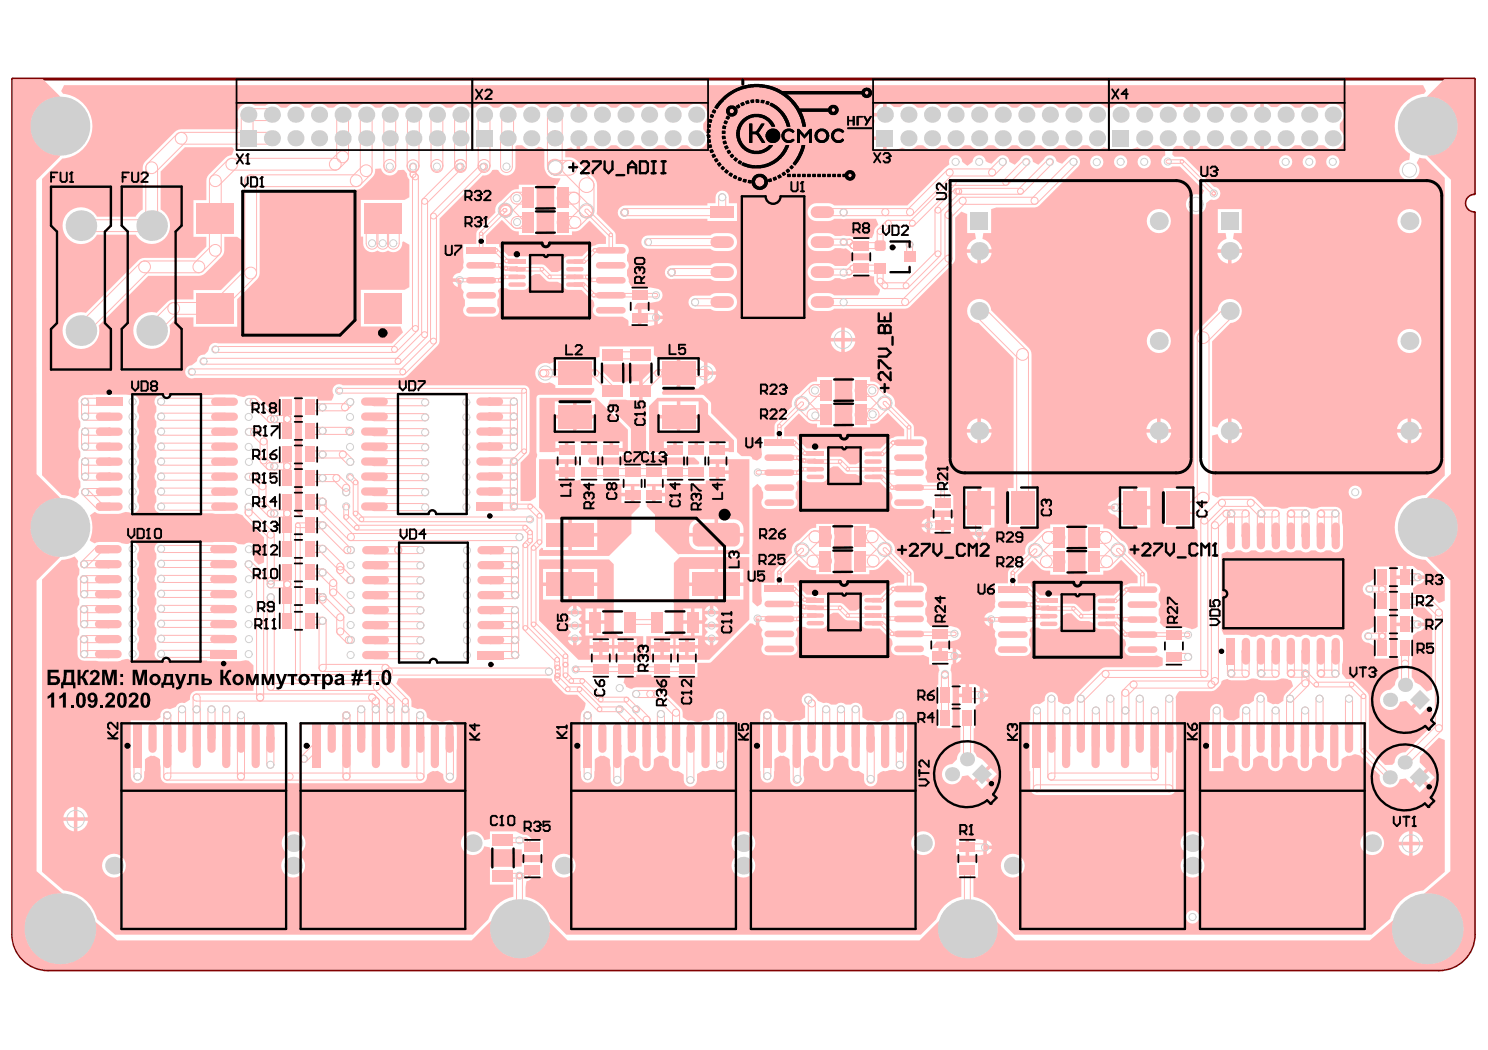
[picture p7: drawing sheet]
<svg xmlns="http://www.w3.org/2000/svg" width="210mm" height="148mm" viewBox="0 0 210 148" stroke-linecap="round" stroke-linejoin="round" font-family="sans-serif">
<path d="M1.8 11.2h206.2v16.1a1.33 1.33 0 0 0-1.4 1.4 1.33 1.33 0 0 0 1.4 1.3v101.9a5 5 0 0 1-5 5h-196.2a5 5 0 0 1-5-5z" fill="none" stroke="#800000" stroke-width=".42"/>
<g fill="#ffb7b7">
<path d="M199.4 85.7h1.5l1.1 1.1v10.5l-.7 .3-1-1-.7-.3-.5-.7v-2.7h.1l.1-3.2 .7-.6a.97 .97 0 0 0 .9-.7h-.9v-.5h.9a.97 .97 0 0 0-.9-.8l-.7-.6z"/>
<path d="M85.2 51.4h6.5l.3 .8-1.3 1.4v1.5a2.31 2.31 0 0 0 .4 2.2v6.5a.43 .43 0 0 0 .5 .4h2l.1 .4h4.2l.7 .6v.2l-.1 .1h-15.2l-.4-.4 .2-.5h4.6l.1-.4h.8a.43 .43 0 0 0 .4-.4v-3.3l-3.3-3.3 .3-.8 4.2 .1v-2.7l-3.7 .1-1.7-1.7z"/>
<path d="M1.8 11.2h4.2l2.4 2.4v8.5l-3.3 3.4 .1 41.4 3.2 3.3v8.5l-3.2 3.3v40.9l11.3 9.8h50l2.7-2.7h3.2v1.1a.85 .85 0 0 0 .9 .8 .85 .85 0 0 0 .8-.8v-1.1h3.3l2.7 2.7h49.6l2.7-2.7h3.2v1.1a.85 .85 0 0 0 .9 .8 .85 .85 0 0 0 .8-.9v-1h3.3l2.7 2.7h49.9l11.4-9.8v-40.9l-3.3-3.3v-8.5l3.4-3.3v-41.5l-3.4-3.4v-8.4l2.4-2.4h4.3v15.9l-.2 .2a1.34 1.34 0 0 0-1.2 1.4 1.34 1.34 0 0 0 1.2 1.3l.2 .2v101.7a4.9 4.9 0 0 1-5 4.9h-196.2a5 5 0 0 1-5-4.9z"/>
<path d="M92.7 56.1h6.3l.9 .9v1.5l3.6 3.6v1.7l-2.3-.1v-.2h-.2v-1.2h-2.5v1.2h-.5v-1.2h-2.5v1.2h-.3v.2l-3.6 .1v-6.5zM96 56.6v2h2.5v-2zM92.9 56.6v2h2.6v-2zM96 59.1v1.9h2.5v-1.9zM92.9 59.1v1.9h2.6v-1.9zM101.5 62.3v.9h1.3v-.9zM93.6 62.3v.9h1.4v-.9z"/>
<path d="M91.2 68.3h8.3l.1-.5h1.4v-2.3h-1.2v-.2l.4-.5h5.5v13.4h-10l-3.3-3.2v-2.4l-1.2-1.1v-.5h.8v-2.4h-.8zM101.5 65.5v.9h1.3v-.9zM101.5 66.9v.9h1.3v-.9zM92.5 68.6v.9h1.3v-.9zM92.5 70v1h1.3v-1zM101.3 73.3v1.9h3.6a1.49 1.49 0 0 0-1.4-1.9zM97.6 73.7a1.73 1.73 0 0 0-.4 1.5h3.6v-1.9h-2.3h-.3zM101.3 75.7v1.9h2.2a1.47 1.47 0 0 0 1.4-1.9zM97.2 75.7a1.49 1.49 0 0 0 1.3 1.9h2.3v-1.9z"/>
<path d="M95.9 78.6h9.8v8.8l-5.7 5.7h-8.6l-.2-.2v-3.1h3.2l.7-.7v-9.7zM101.3 80.3v1.9h3.6v-1.9zM97.2 80.3v1.9h3.6v-1.9zM101.3 82.7v1.9h3.6v-1.9zM97.2 82.7v1.9h3.6v-1.9zM100.6 85.5v.7h.7a.9 .9 0 0 0-.7-.7zM99.7 85.7l-.3 .5h.7v-.7zM98 85.9v1.6h1v-1.6zM96.4 85.9v1.6h1.1v-1.6zM99.4 86.7l.4 .6v.2l-.4 .5h1.9l-.3-.5v-.2l.3-.6zM98 88v1.7h1v-1.7zM96.4 88v1.7h1.1v-1.7zM99.4 88.5l.4 .6v.2l-.4 .6h1.9l-.3-.6v-.2l.3-.6zM97.1 90.1v.9h1.4v-.9zM93.6 90.1v.9h1.4v-.9zM91.8 90.1v.9h1.3v-.9zM95.3 90.1v.9h1.3v-.9zM100.6 90.4v.7a.9 .9 0 0 0 .7-.7zM99.4 90.4a.9 .9 0 0 0 .7 .7v-.7zM97.1 91.5v.9h1.4v-.9zM95.3 91.5v.9h1.3v-.9zM93.6 91.5v.9h1.4v-.9zM91.8 91.5v.9h1.3v-.9z"/>
<path d="M76.1 56.1h8l4.5 4.5v3.2l-2.4-.1v-.2h-.2v-1.2h-2.7v1.2h-.5v-1.2h-2.6v1.2h-.3v.2l-3.8 .1zM81.3 56.6v2h2.6v-2zM78.3 56.6v2h2.5v-2zM81.3 59.1v1.9h2.6v-1.9zM78.3 59.1v1.9h2.5v-1.9zM78.3 62.3v.9h1.4v-.9zM86.5 62.3v.9h1.3v-.9z"/>
<path d="M76 64.8h5.3l.3 .4v.2l-1.4 .1v2.3h1.2a.36 .36 0 0 1 .5 .1v.4h8.3v.3h-.7v2.4h.7v.5l-1.1 1.1v2.7l-3.2 3.1h-9.9v-.8l.4-.3 .2 .1v.2h3.6v-4.3h-3.3a1.51 1.51 0 0 0-.9-1.7zM78.3 65.5v.9h1.4v-.9zM78.3 66.9v.9h1.4v-.9zM87.7 68.6v.9h1.3v-.9zM87.7 70v1h1.3v-1zM80.7 73.3v1.9h3.5v-1.9zM80.7 75.7v1.9h3.5v-1.9z"/>
<path d="M76 78.9h9.9l.7 .7v9.5l.6 .7h3.5v3.3h-9.1l-5.6-5.6zM80.7 80.3v1.9h3.5v-1.9zM76.6 80.3v1.9h3.6v-1.9zM80.7 82.7v1.9h3.5v-1.9zM76.6 82.7v1.9h3.6v-1.9zM81.3 85.5v.7h.8a.9 .9 0 0 0-.8-.7zM80.4 85.7l-.3 .5h.7v-.7zM84.2 85.9v1.6h1v-1.6zM82.6 85.9v1.6h1.1v-1.6zM80.1 86.7l.4 .6v.2l-.4 .5h2l-.4-.5v-.2l.4-.6zM84.2 88v1.7h1v-1.7zM82.6 88v1.7h1.1v-1.7zM80.1 88.5l.4 .6v.2l-.4 .6h2l-.4-.6v-.2l.4-.6zM88.5 90.1v.9h1.3v-.9zM86.7 90.1v.9h1.3v-.9zM85 90.1v.9h1.3v-.9zM83.2 90.1v.9h1.3v-.9zM81.3 90.4v.7a.9 .9 0 0 0 .8-.7zM80.1 90.4a.9 .9 0 0 0 .7 .7v-.7zM88.5 91.5v.9h1.3v-.9zM86.7 91.5v.9h1.3v-.9zM85 91.5v.9h1.3v-.9zM83.2 91.5v.9h1.3v-.9z"/>
<path d="M9 12h191.7l.5 .9-.3 .3-.3 .1a4.6 4.6 0 0 0-3.8 3.6 4.6 4.6 0 0 0 2.1 4.8l-.1 .9a1.43 1.43 0 0 0-1.4 1.8 1.43 1.43 0 0 0 2.1 .8 1.43 1.43 0 0 0 .3-2.2l.4-.7 .9 .1 2.7 2.7v42l-2.7 2.7-.5 .1a4.6 4.6 0 0 0-3.9 4.8 4.6 4.6 0 0 0 4.4 4.3l2.7 2.7v3.1l-.8 .3-1.3-1.2-2.3-.1-.1-.8 .7-.5 .4-.1 .3-.2 .2-.4v-.1h-.9v-.5h.9a.97 .97 0 0 0-.9-.8l-.7-.5h-.9v1.5h-.2v.3h-1.2l.1 2.1-.1 4.1h1.2v.5h-1.2l.1 4.5h.2v2.7h-.1a1.53 1.53 0 0 0-.4 1.1l-.7 .6a1.44 1.44 0 0 0-1.4 1.3 1.44 1.44 0 0 0 1.2 1.6 1.44 1.44 0 0 0 1.6-1.2l.8-.1 .8 .7 1-1 .4 .3-1.1 1.1 .9 .9 1-1 .7 .3v2.2l-3.8 3.8a1.45 1.45 0 0 0-1.5 1.4l-.3 .3h-1l-2.3-2.2-.1-7.7-1.8-1.9-.5-.3h-.8l-.6-.7v-1.4l.1-.5v-2.6a1.02 1.02 0 0 0-.6-1 1.02 1.02 0 0 0-1.1 .3h-.7l-.3-.3h-.4h-.4l-.3 .3h-.7a1.02 1.02 0 0 0-1.4 0h-.7l-.3-.3h-.4h-.4l-.3 .3h-.7a1.02 1.02 0 0 0-1.4 0h-.7l-.3-.3h-.4h-.4l-.4 .3h-.6l-.4-.3h-.3h-3.2l-.3-.7v-10.7l.9-.4a.98 .98 0 0 0 1.2-.1h.6l.4 .2 .4 .1 .3-.1 .4-.2h.6a1.02 1.02 0 0 0 1.5 0h.7l.3 .2 .4 .1 .4-.1 .3-.2h.7a1.02 1.02 0 0 0 1.4 0h.7l.3 .2 .4 .1 .4-.1 .3-.2h.7a1.02 1.02 0 0 0 1.4 0h.7l.3 .2a1.02 1.02 0 0 0 1.4-1v-2.6l-.1-.5v-1.3a.94 .94 0 0 0-.9-1l-2.4 .1a1.55 1.55 0 0 1-1.5 0l-.3-.1-2.4 .1a1.55 1.55 0 0 1-1.5 0l-2-.1-1.2-1.2-.3-.2-.4-.1h-4l-.6 .2-.8-.4v-8.3l.8-.2 .1 .4a1.7 1.7 0 0 0 1.3 .9v-3.5a1.72 1.72 0 0 0-1.4 1.2l-.8-.2v-11.9l2.6-2.6 .3-.1a1.7 1.7 0 0 0 .7-2.9 1.7 1.7 0 0 0-2.8 1.2l-3 3-.3 .5v20.8l-.2 .8h-4.2v5.5h4.2l.6 .5v13.5l-.8 .4-1-.3h-2.9l-.6-.6v-.1a1 1 0 0 0-.2-1l.1-.9a.92 .92 0 0 0-.1-1.3l.1-.8a.89 .89 0 0 0 .1-1 .89 .89 0 0 0-.8-.5h-1v-1.5l-2.7-2.8a1.42 1.42 0 0 0-.9-1.7l-1.6-1.6-.3-.1h-.7v-.6h-2.5v7.1h2.5v-.6h.8l.3-.1 1.5-1.4 2.3 2.3v1a1.69 1.69 0 0 0-1.6 .2l-.5 .2-1.3 1.3-2.2 .1a.75 .75 0 0 0-.4 1l-.3 .9-.6 .3h-.8l-1.1-1.1h-2.1v-1.2h-2.9l-1.3-1.3v-.4h-1.8v-1.2l2-2 1.1 1.1a1.62 1.62 0 0 0 1.4 .3v.6h2.5v-7.1h-2.5v.6a1.39 1.39 0 0 0-1.1 .3l-1.4 1.4-.3 .1a1.42 1.42 0 0 0-.6 1.7l-2.5 2.5v1.7h-1.9l.1 3.4-.6 .7a.97 .97 0 0 0-.9 .7h.9v.3h.3v1.1l.3 .6v.1a1 1 0 0 0 .2 1l-.1 .9a.89 .89 0 0 0-.1 1 .89 .89 0 0 0 .8 .5l3.7-.1a.93 .93 0 0 0 .3-1.5v-.9a1.43 1.43 0 0 0 0-1.2l.4-.4 .9 .1 .5 .2h1.9a.75 .75 0 0 0 .7-1.1l.2-.8 .7-.3h.6l1.1 1h1.4l.8 .4a.75 .75 0 0 0 .8 .8h1.8l1.5 1.4a.81 .81 0 0 1 .2 1.1 .91 .91 0 0 0 .8 1.3h3.3l.4-.1 .8 .3v1.1l-.7 .3h-7.7l-3.8 3.7-.2 .3-.1 .7-.8 .5h-.6l-.9-.4a.99 .99 0 0 0-.8-1.3 .99 .99 0 0 0-1 1.2l-.9 .5a.92 .92 0 0 0-1.2 .9v1.4h-.1v7.1h.1v2.4l.1 .4 .2 .3 .3 .2 19 .1a.94 .94 0 0 0 1-1l.1-8.5-.1-.4-.1-3.9 .5-.9h4.9a1.97 1.97 0 0 0 1.1-1.4l.9-.3 .5 .2 2.4-.1a1.56 1.56 0 0 1 1.5 0l.3 .1 2.4-.1a1.55 1.55 0 0 1 1.9 .3l.2 .6-1.1 1.1-.2 .3-.1 .7-.8 .5h-.6l-.8-.4a.99 .99 0 0 0-.9-1.3 .99 .99 0 0 0-1 1.2l-.8 .5a.92 .92 0 0 0-1.3 .9v.9l-.7 .5h-.7l-.8-.5-.1-1.3a.94 .94 0 0 0-1.1-.6 .94 .94 0 0 0-.7 1v1.4h-.1v7.1h2v-1.7l.3-.2a1.41 1.41 0 0 1 1.8 .3 1.25 1.25 0 0 0 1 1.6 1.02 1.02 0 0 0 1.1-1v-.6l.2-.3a1.37 1.37 0 0 1 1.9 .3 1.25 1.25 0 0 0 1 1.6 1.03 1.03 0 0 0 1-1v-.6l.3-.3a1.37 1.37 0 0 1 1.8 .3 1.25 1.25 0 0 0 1.1 1.6 1.02 1.02 0 0 0 1-1v-.6l.2-.3a1.37 1.37 0 0 1 1.9 .3 1.25 1.25 0 0 0 1 1.6 1.03 1.03 0 0 0 1-1v-.6l.9-.6 .2 .1a1.89 1.89 0 0 1 1.6-.1l2.7 2.8v.3a1.43 1.43 0 0 0 1.3 1.4 1.43 1.43 0 0 0 1.5-1.1l.9-.2 .7 .8 2.1-2.1-.8-.9v-.8l2.7-2.7 .8 .3v18.6l-3 2.7h-.3a5.4 5.4 0 0 0-4.4 4l-2.6 2.2h-50.4l-2.3-2.2a4.6 4.6 0 0 0-3.5-3.2v-2.7h.7v-2.2h-3v2.2h.6v2.7l-.6 .2a4.6 4.6 0 0 0-2.9 3l-2.2 2.2h-50l-2.2-2.2a4.6 4.6 0 0 0-3.6-3.2v-1.3l.2-.9h.3l.5-.5h1.5v-2.2h-3v.7h-4.5v2.5h3.3v1.7a4.5 4.5 0 0 0-3.5 3.2l-2.2 2.2h-50.5l-2.5-2.2-.1-.3a5.4 5.4 0 0 0-4.6-3.7l-3.1-2.7v-41.2l2.8-2.8 1.2-.2 .6-.3 .5 .7v.1a1.07 1.07 0 0 0 .2 1v.7l-.3 .7v2.1l.3 .7v.8a.93 .93 0 0 0-.3 .8v2l.3 .7v.7l-.3 .7v2.1a.94 .94 0 0 0 1 .9l4.7 .1 1.5-.3a.96 .96 0 0 0 1.3-.1 .96 .96 0 0 0 0-1.3v-.9a.94 .94 0 0 0 0-1.2v-.9a.94 .94 0 0 0 0-1.3v-.8a.94 .94 0 0 0 0-1.3v-.9a.94 .94 0 0 0 0-1.2v-.9a.94 .94 0 0 0 0-1.2v-.9a.94 .94 0 0 0 0-1.2v-.9a.92 .92 0 0 0-.1-1.2 .92 .92 0 0 0-1.2 0l-1-.1-.5-.2h-2.6l-.6 .2-.7-.5 .1-.4a4.5 4.5 0 0 0-.1-3.1l.7-.5 .3 .2 .4 .1 3-.1a1.64 1.64 0 0 1 1.6 0 .96 .96 0 0 0 .9-.6 .96 .96 0 0 0-.2-1v-.9a.94 .94 0 0 0 0-1.2v-.9a.94 .94 0 0 0 0-1.2v-.9a.94 .94 0 0 0 0-1.2v-.9a.94 .94 0 0 0 0-1.3v-.8a.94 .94 0 0 0 0-1.3v-.9a.94 .94 0 0 0 0-1.2v-.9a.91 .91 0 0 0 .1-1 .91 .91 0 0 0-.9-.4l-.9-.1h-4.6l-1.5 .1a.9 .9 0 0 0-.5 1.1v1.9l.2 .7v.7l-.2 .7v2.1l.2 .7v.8l-.2 .6v2.2l.2 .6 .1 .8-.2 .4-.1 .6-.6 .6-.6-.2-1.2-.3-2.8-2.7v-41.9l2.9-2.8a4.6 4.6 0 0 0 4.2-4.5 4.6 4.6 0 0 0-4.1-4.7l-.3-.3zM123.7 15l-.3 .4-.2 .5h1.4v-1.3l-.6 .1zM9.6 30a2.59 2.59 0 0 0 .2 3.9 2.59 2.59 0 0 0 3.9-.8h5.5v.2a2.59 2.59 0 0 0 4.1 .3 2.59 2.59 0 0 0-.6-4v-5.4l3.4-3.4h6.7l.2 .3-.4 .8-.5 .2-.3 .2-2.5 2.6-.2 .6v2.7h-1.8v5.2h1.8v1.4l-1.6 1.6h-7.1l-.6 .2-7.7 7.6a2.59 2.59 0 0 0-3.3 2.2 2.59 2.59 0 0 0 2.8 2.8 2.59 2.59 0 0 0 2.3-3.3l7-7h7.5l.5-.3 2.6-2.6 .1-.7v-1.9h1.9l.6 .5v4.1l-2.9 2.9h-3.9v1.4h-3.1l-.6 .3-1.5 1.5h-.2a2.59 2.59 0 0 0-3.1 2.4 2.59 2.59 0 0 0 2.9 2.7 2.59 2.59 0 0 0 2.2-3.3l1.1-1.1h2.3v1.3h6.2v-3.9l2.8-2.8 .3-.5v-12.1l14-.1 .5-.3 1.5-1.4 .3-.6v-.6h.9a1.25 1.25 0 0 0 1.1 1 1.25 1.25 0 0 0 1.2-.8h.9l.4 .5 .1 .5 .2 .3v2.5l-.6 .4h-6.2v5.2h.3v.9a1.26 1.26 0 0 0 .7 1.2 1.26 1.26 0 0 0 1.3-.2 1.21 1.21 0 0 0 1.5 0 1.27 1.27 0 0 0 1.4 .1 1.27 1.27 0 0 0 .6-1.2l.2-.1 .8 .4v6l-.6 .4h-6.2v5.2h5.6l.3 .8-1.5 1.6-24.6-.1a.94 .94 0 0 0-1.3 .9l-.1 .3-.4 .4h-.2a1.02 1.02 0 0 0-1 1l-.7 .5a.94 .94 0 0 0-.9 1.2 .94 .94 0 0 0 1.3 .6h29.4l.6-.2 4.5-4.6 .1-17.7 6.1-6.1a1.22 1.22 0 0 0 1.3-.7 .8 .8 0 0 1 1.2 .4 1.26 1.26 0 0 0 1.3 .3 1.26 1.26 0 0 0 .8-1.2v-2.9l.3-.1a1.06 1.06 0 0 1 1.1 .4 1.55 1.55 0 0 0 1.9-.2l.8 .3v2.9a1.73 1.73 0 0 0 2.2 1.2l.1 .1-.5 .9h-.4v7.1h2.5v-.5l.7-.1 .3-.1 1.5-1.4 2.3 2.3v1a1.68 1.68 0 0 0-1.6 .2l-.5 .2-1.3 1.4h-2.2a.75 .75 0 0 0-.4 1l-.3 .9-.6 .3h-.8l-1.1-1-2.1-.1v-1.1l-2.9-.1-1.3-1.3v-.4h-1.8v-1.1l2.2-2.3 1.2 1.3a1.38 1.38 0 0 0 1.2 .4v.5h2.5v-7.1h-2.5v.6a1.42 1.42 0 0 0-1.2 .4l-1.4 1.3a1.42 1.42 0 0 0-.7 1.6l-2.7 2.7v1.7h-1.9l.1 3.4-.6 .7a.97 .97 0 0 0-.9 .8h.9v.2h.3v1.2l.3 .5v.1a1 1 0 0 0 .2 1l-.1 .9a.89 .89 0 0 0-.1 1 .89 .89 0 0 0 .8 .5l3.7-.1a.93 .93 0 0 0 .3-1.5v-.9a1.43 1.43 0 0 0 0-1.2l.4-.4 .9 .1 .5 .2h1.9a.75 .75 0 0 0 .7-1l.2-.9 .7-.3h.7l1.1 1 1.3 .1 .8 .4a.75 .75 0 0 0 .8 .7h1.8l1.5 1.4a.81 .81 0 0 1 .2 1.1 .91 .91 0 0 0 .8 1.3h3.3l.9 .6v.7h1.3v-2.3l-.5-.1 .2-.7 .3-.2h1.7l1.2-.2a.94 .94 0 0 0 .6-1 .94 .94 0 0 0-1-.8l-.8-.1h-2.5l-.5-.8a.95 .95 0 0 0-.3-.9l.1-.9a.92 .92 0 0 0-.1-1.2l.1-.9a.89 .89 0 0 0 .1-1 .89 .89 0 0 0-.8-.5h-1v-1.5l-2.6-2.7v-4.5l-.4-.6-2.5-2.5a1.83 1.83 0 0 0-1.6-.4v-1l.3-.3 .6-.1 .7 .3v-1.6h.5v1.6l.6-.2 .5-.3h.9a1.56 1.56 0 0 0 2.3 0l.8-.1 .2 .1a1.56 1.56 0 0 0 2.3 0l.8-.1 .3 .1a1.56 1.56 0 0 0 2.2 0l.8-.1 .3 .1a1.56 1.56 0 0 0 2.3 0l.8-.1 .2 .1a1.57 1.57 0 0 0 2.3 0 1.57 1.57 0 0 0-.1-2.3l-.1-.8 .1-.2a1.57 1.57 0 0 0 0-2.3 1.57 1.57 0 0 0-2.3 .1l-.7 .1-.3-.1a1.56 1.56 0 0 0-2.3 0l-.8 .1-.2-.1a1.56 1.56 0 0 0-2.3 0l-.8 .1-.2-.1a1.56 1.56 0 0 0-2.3 0l-.8 .1-.3-.1a1.69 1.69 0 0 0-2.4 0h-.7l-.5-.4-.6-.1v1.6h-.5v-1.6l-.5 .1-.5 .4h-.9a1.56 1.56 0 0 0-2.3 0l-.8 .1-.2-.1a1.56 1.56 0 0 0-2.3 0l-.8 .1-.3-.1a1.56 1.56 0 0 0-2.3 0l-.7 .1-.3-.1a1.56 1.56 0 0 0-2.3 0l-.8 .1-.2-.1a1.56 1.56 0 0 0-2.3 0l-.8 .1-.3-.1a1.56 1.56 0 0 0-2.2 0l-.8 .1-.3-.1a1.56 1.56 0 0 0-2.3 0l-.7 .1-.3-.1a1.56 1.56 0 0 0-2.3 0l-.8 .1-.2-.1a1.56 1.56 0 0 0-2.3 0l-.8 .1-.3-.1a1.56 1.56 0 0 0-2.2 0l-.8 .1-.3-.1a1.56 1.56 0 0 0-2.3 0l-.8 .1-.2-.1a1.56 1.56 0 0 0-2.3 0l-.8 .1-.2-.1a1.55 1.55 0 0 0-2.1-.2h-1.5l-.1-.1a1.57 1.57 0 0 0-1.8 .2 1.57 1.57 0 0 0-.4 1.8v1.1h-.1v.3h-7.9l-.7 .2-.2 .2-4.2 4.2-.3 .5-.1 6.3a2.32 2.32 0 0 0-1 1h-5.4l-.1-.2a2.59 2.59 0 0 0-4-.4zM125.1 14.6v1.6h-.3v.2h-1.6l.2 .6a4.8 4.8 0 0 0-.2 2.3h1.6v.2h.3v1.7h1.4l.8-.4a1.54 1.54 0 0 0 2-.2l.8-.1 .3 .1a1.56 1.56 0 0 0 2.2 0l.8-.1 .3 .1a1.56 1.56 0 0 0 2.3 0l.8-.1 .2 .1a1.56 1.56 0 0 0 2.3 0l.8-.1 .2 .1a1.56 1.56 0 0 0 2.3 0l.8-.1 .3 .1a1.56 1.56 0 0 0 2.2 0l.8-.1 .3 .1a1.56 1.56 0 0 0 2.3 0l.8-.1 .2 .1a1.56 1.56 0 0 0 2.3 0l.8-.1 .2 .1a1.54 1.54 0 0 0 2.1 .2l.8 .3h3.1l.9-.3 .1 .1a1.55 1.55 0 0 0 2-.3l.8-.1 .9 .6 .1 .8a.94 .94 0 0 0-.5 1.4 .94 .94 0 0 0 1.5 .2h1l3.5 3.4-.5 .7-.3-.2a1.43 1.43 0 0 0-1.8 1.2 1.43 1.43 0 0 0 1.4 1.7 1.43 1.43 0 0 0 1.4-1.6l.8-.5a.94 .94 0 0 0 1.2-.7 .94 .94 0 0 0-.8-1.1l-4.1-4.1-.5-.2h-1l-.3-.4 .1-.8 .5-.3h.7l.5 .3 .6 .2v-1.6h.5v1.6l.6-.2 .5-.3h.7a1.67 1.67 0 0 0 2.4 0l.8-.1 .3 .1a1.69 1.69 0 0 0 2.4 0h.7l.5 .3 .6 .2v-1.6h.5v1.6l.6-.2 .4-.3h.9a1.56 1.56 0 0 0 2.3 0l.8-.1 .3 .1a1.56 1.56 0 0 0 2.3 0l.7-.1 .3 .1a1.57 1.57 0 0 0 2.3 0 1.57 1.57 0 0 0-.1-2.3l-.1-.8 .1-.2a1.57 1.57 0 0 0 0-2.3 1.57 1.57 0 0 0-2.3 .1l-.7 .1-.3-.1a1.56 1.56 0 0 0-2.3 0l-.8 .1-.2-.1a1.69 1.69 0 0 0-2.4 0h-.8l-.4-.4-.6-.1v1.6h-.5v-1.6l-.6 .1-.5 .4h-.9a1.56 1.56 0 0 0-2.3 0l-.8 .1-.2-.1a1.69 1.69 0 0 0-2.4 0h-.7l-.5-.4-.6-.1v1.6h-.5v-1.6l-.6 .1-.5 .4h-.9a1.56 1.56 0 0 0-2.2 0l-.8 .1-.3-.1a1.56 1.56 0 0 0-2.3 0l-.8 .1-.2-.1a1.56 1.56 0 0 0-2.3 0l-.8 .1-.2-.1a1.56 1.56 0 0 0-2.3 0l-.8 .1-.3-.1a1.56 1.56 0 0 0-2.2 0l-.8 .1-.3-.1a1.56 1.56 0 0 0-2.3 0l-.8 .1-.2-.1a1.56 1.56 0 0 0-2.3 0l-.8 .1-.2-.1a1.56 1.56 0 0 0-2.3 0l-.8 .1-.3-.1a1.56 1.56 0 0 0-2.2 0l-.8 .1-.3-.1a1.56 1.56 0 0 0-2.3 0l-.8 .1-.2-.1a1.56 1.56 0 0 0-2.3 0l-.8 .1-.2-.1a1.69 1.69 0 0 0-2.4 0h-.8l-.5-.4zM123.2 19.8v1.4h1.4v-1.4zM114.3 29a1.27 1.27 0 0 0-.3 1.4 1.27 1.27 0 0 0 1.2 .8h2a1.74 1.74 0 0 1 1.8-.3h4.6l.3 .8a1.19 1.19 0 0 0-.6 1.2l-.3 .7h-2.5a1.17 1.17 0 0 0-1.1-.3l-.4-.1-1.2 .1a1.22 1.22 0 0 0-1-.4h-1.6a1.27 1.27 0 0 0-1.3 1.3 1.27 1.27 0 0 0 1.3 1.2h1.6a1.22 1.22 0 0 0 1-.4h1.5l.7 .5v.2h2.8l.1 .1v.3l-.2 .6h-2.7v.3l-.6 .5h-1.6a1.22 1.22 0 0 0-1-.4h-1.6a1.27 1.27 0 0 0-1.3 1.3 1.27 1.27 0 0 0 1.3 1.3h1.6a1.22 1.22 0 0 0 1-.5h.7a.85 .85 0 0 0 1 0 .98 .98 0 0 0 1-.3h2.4v.1h.4a1.65 1.65 0 0 0 .8 1.8l-.3 .9h-6.1l-.5-.3h-.4h-1.6a1.27 1.27 0 0 0-1.3 1.2 1.27 1.27 0 0 0 1.3 1.3h1.6l.4-.1 .5-.2 10.3-.1 6.5-6.3 .2-.3v-6.2l.9-.8 .8 .3v2.7h1.1l.2 .8a1.74 1.74 0 0 0-1.3 1.5h3.5a1.72 1.72 0 0 0-1.3-1.5l.1-.8h1.1v-3.4l.7-.2 5.8-.1 5.8-5.7a.94 .94 0 0 0 0-1.3 .94 .94 0 0 0-1.3 0l-1 .9-.8-.4a.93 .93 0 0 0-.8-.8 .93 .93 0 0 0-1 .6l-.7 .8-.8-.5a.94 .94 0 0 0-.7-.9 .94 .94 0 0 0-1.1 .6l-.7 .8-.8-.5a.94 .94 0 0 0-.6-.8 .94 .94 0 0 0-1 .2l-.9 .9-.9-.4a.93 .93 0 0 0-.9-.8 .93 .93 0 0 0-.9 .9l-.7 .6-.8-.6a.94 .94 0 0 0-1.1-.9 .94 .94 0 0 0-.7 1.3l-.6 .5-5.3 5.3h-10.3l-.5-.3h-.4h-1.6h-.3zM187.1 22.8a.94 .94 0 0 0 1.8 0 .94 .94 0 0 0-1.8 0zM183.7 22.8a.95 .95 0 0 0 1.9 0 .95 .95 0 0 0-1.9 0zM180.4 22.8a.95 .95 0 0 0 1.9 0 .95 .95 0 0 0-1.9 0zM160.5 22.8a.94 .94 0 0 0 1.8 0 .94 .94 0 0 0-1.8 0zM157.1 22.8a.95 .95 0 0 0 1.9 0 .95 .95 0 0 0-1.9 0zM153.8 22.9a.95 .95 0 0 0 1.9 0 .95 .95 0 0 0-1.9 0zM87.4 29.3a.94 .94 0 0 0-.1 1.2 .94 .94 0 0 0 1.1 .4h11.4v.3h4.2v-2.5h-1.2v-.9a.94 .94 0 0 0-.9-.9 .94 .94 0 0 0-1 .9v.9h-1.1v.3h-11.6l-.4 .1zM197.1 31.2a1.71 1.71 0 0 0 3.4 0 1.71 1.71 0 0 0-3.4 0zM161.8 31.2a1.71 1.71 0 0 0 3.4 0 1.71 1.71 0 0 0-3.4 0zM90.7 33.5a.95 .95 0 0 0-.1 1.1 .95 .95 0 0 0 1 .5h8.6l.5 .3h.3h1.7a1.27 1.27 0 0 0 1.3-1.2 1.27 1.27 0 0 0-1.3-1.3h-1.7h-.3l-.5 .3h-8.8l-.4 .1zM171.8 29.5v3.4h1.1l.1 .8a1.74 1.74 0 0 0-1.3 1.5h3.5a1.72 1.72 0 0 0-1.3-1.5l.2-.8h1.1v-3.4zM173.7 35.7v1.5a1.71 1.71 0 0 0 1.5-1.5zM171.7 35.7a1.71 1.71 0 0 0 1.5 1.5v-1.5zM138.4 35.7v1.5a1.71 1.71 0 0 0 1.5-1.5zM136.4 35.7a1.71 1.71 0 0 0 1.5 1.5v-1.5zM94.1 37.8a.94 .94 0 0 0-.2 1.2 .94 .94 0 0 0 1.2 .3h5.1l.5 .3 .3 .1h1.7a1.27 1.27 0 0 0 1.3-1.3 1.27 1.27 0 0 0-1.3-1.3h-1.7l-.3 .1-.5 .3h-5.4h-.4zM63.9 39.8a.9 .9 0 0 0 .7 .7v-.7zM90.5 43.7v2.3h1.3l.5-.1v-2.2zM97.4 42a.94 .94 0 0 0-.2 1 .94 .94 0 0 0 .9 .6h2.2l.4 .2 .3 .1h1.7a1.27 1.27 0 0 0 1.3-1.3 1.27 1.27 0 0 0-1.3-1.2h-1.7h-.3l-.5 .3h-2.1l-.4 .1zM92.8 43.8v.7h.7a.9 .9 0 0 0-.7-.7zM92.8 45v.8a.9 .9 0 0 0 .7-.8zM119.2 46.2v1.5h1.4a1.69 1.69 0 0 0-1.4-1.5zM117.7 46.7l-.3 .4-.2 .6h1.5v-1.5l-.7 .2zM119.2 48.2v1.5a1.69 1.69 0 0 0 1.4-1.5zM117.2 48.2a1.69 1.69 0 0 0 1.5 1.5v-1.5zM197.1 48.1a1.71 1.71 0 0 0 3.4 0 1.71 1.71 0 0 0-3.4 0zM161.8 48.1a1.71 1.71 0 0 0 3.4 0 1.71 1.71 0 0 0-3.4 0zM22.1 56l-.2 .3-.1 .4 .1 .3 .2 .4v.7a1.05 1.05 0 0 0 0 1.4v.7l-.3 .7 .1 .4 .2 .3v.7a1.05 1.05 0 0 0 0 1.4v.7l-.3 .7 .1 .4 .2 .3v.7a1.05 1.05 0 0 0 0 1.4v.8l-.3 .6 .1 .4 .2 .4v.7a.96 .96 0 0 0-.2 1 .96 .96 0 0 0 .8 .6h7.2l.5 .1 3-.1 .8 .3 3.1 3.1v3.6l-.8 .3-.6-.6-.1-.9a.96 .96 0 0 0 0-1.4 .96 .96 0 0 0-1.4 0h-.8l-.4-.2-.3-.1h-10.2a.98 .98 0 0 0-.8 .6 .98 .98 0 0 0 .2 1.1v.7l-.3 .6 .1 .4 .2 .4v.7a1.05 1.05 0 0 0 0 1.4v.7l-.3 .7 .1 .4 .2 .3v.7a1.05 1.05 0 0 0 0 1.4v.7l-.3 .7 .1 .4 .2 .3v.7a1.05 1.05 0 0 0 0 1.4l-.1 .9a.92 .92 0 0 0-.1 1 .92 .92 0 0 0 .8 .5l11.2 .1 .8-.1h.4l.6 .7 .1 3.6-8.4 .1a1.04 1.04 0 0 0-.6 1.1l-.8 .5a.95 .95 0 0 0-1.2 .6l-.9 .3a.94 .94 0 0 0-1 .1 .94 .94 0 0 0-.2 1l-.9 .5h-3.4v7.1l.1 1.1a.94 .94 0 0 0 1.1 .6 .94 .94 0 0 0 .7-.9v-.8h.1v-1.7l.3-.2a1.41 1.41 0 0 1 1.9 .3l.1 2.4a.94 .94 0 0 0 .9 .9h35.7h.4a1.04 1.04 0 0 0 .5-1.2l.9-.5h.6l.8 .4a.96 .96 0 0 0 .8 1.3 .96 .96 0 0 0 1.1-.9v-6.9v-.4a1.02 1.02 0 0 0-1.4-.6l-.6 .2-1.1-.3-.3 .1-.8-.5a.99 .99 0 0 0-1.3-1.1l-.9-.4v-1.1l-2.1-2.1 .3-.8 21.6 .1 .3 .5 1.7 1.7h1.6l1.2 1.2-.2 1a1.34 1.34 0 0 0-.5 1.5l.1 7.1a1.27 1.27 0 0 0 .5 1.6 .94 .94 0 0 0 1.3-.9l.1-2.4 .3-.2a1.41 1.41 0 0 1 1.8 .3l.1 2.8a.94 .94 0 0 0 1 1 .94 .94 0 0 0 .9-1l.1-2.8 .2-.3a1.37 1.37 0 0 1 1.9 .3 1.25 1.25 0 0 0 1 1.6 1.02 1.02 0 0 0 1-1v-.6l.3-.3a1.37 1.37 0 0 1 1.8 .3 1.25 1.25 0 0 0 1.1 1.6h.2l.8 .5v.7a.94 .94 0 0 0 1 1 .94 .94 0 0 0 .9-1v-.8l.8-.4a.96 .96 0 0 0 .9-.1 2.2 2.2 0 0 1 1.6 .2 .94 .94 0 0 0 .9-1l.1-5.2-.1-2.1a.96 .96 0 0 0-1.2-.5 .96 .96 0 0 0-.6 1.1l-.7 .4-.9 .1a1.28 1.28 0 0 1-1.3 0h-.8l-.7-.5-.1-1-.2-.3-2.9-2.8-3.4-.1-.5 .2h-.3l-.6-.3-.3-.5 .2-.9h1.5v-.3h2.2v.3h6.5v-2h1.6l.4-.1 5.4-5.4h.3l.5 .2v-.9h.5a1.76 1.76 0 0 0 .5 1.6l-.1 .2a1 1 0 0 0 .2 1l-.1 .9a.89 .89 0 0 0-.1 1 .89 .89 0 0 0 .8 .5l3.6-.1a.93 .93 0 0 0 .3-1.5l.1-.9a1.43 1.43 0 0 0 0-1.2l.3-.4 .9 .1 .6 .2h1.8a.75 .75 0 0 0 .7-1.1l.3-.8 .6-.3h.7l1.1 1h1.4l.8 .4a.75 .75 0 0 0 .7 .8h1.9l1.5 1.4a.81 .81 0 0 1 .1 1.1 .91 .91 0 0 0 .9 1.3l3.6-.1 .9 .4v1h1.1l.3 .8-.1 .5v1.5h-.2v6.2h2.2v-6.2h-.2v-1.5l-.1-.5 .1-.8 .2-.1v-2.2l-1.5-.1v1.2h-.5v-1.2h-.9l.6-.9h2a1.35 1.35 0 0 0 1.5-1.1 .9 .9 0 0 0-.7-.9l-.8-.2h-2.8l-.6-.6a1 1 0 0 0-.2-1l.1-.9a.92 .92 0 0 0-.1-1.2l.1-.9a.89 .89 0 0 0 .1-1 .89 .89 0 0 0-.8-.5h-1v-1.5l-2.7-2.8a1.42 1.42 0 0 0-1-1.7l-1.5-1.6-.3-.1h-.8v-.6h-2.5v7.1h2.5v-.6h.9l.3-.1 1.4-1.4 2.3 2.3v1a1.68 1.68 0 0 0-1.5 .2l-.5 .2-1.3 1.4h-2.3a.75 .75 0 0 0-.4 1l-.2 .9-.6 .3h-.8l-1.1-1.1h-2.1v-1.1l-2.9-.1-1.3-1.3v-.4h-1.9v-1.1l2.1-2.1 1.1 1.1a1.55 1.55 0 0 0 1.3 .3v.6h2.5l.1-1.8-.1-.5v-2.5l.1-.5-.1-1.8h-2.5v.6a1.33 1.33 0 0 0-1 .4l-1.4 1.3-.3 .2a1.42 1.42 0 0 0-.7 1.6l-2.4 2.5v1.7h-1.9l.1 2.6-.1 .4-.6 .4-.7-.6v-6.6v-.2v-9.3l.7-.6 .6 .5 .3 .7v.8a.93 .93 0 0 0-.2 1 .93 .93 0 0 0 .8 .5h3.6a.93 .93 0 0 0 .3-1.5l.1-.9a1.43 1.43 0 0 0 0-1.3l.3-.3h.9l.6 .2h1.8a.75 .75 0 0 0 .7-1l.3-.9 .6-.3h.7l1.1 1 1.4 .1 .8 .4a.75 .75 0 0 0 .7 .7h1.9l1.5 1.4a.81 .81 0 0 1 .1 1.2 .91 .91 0 0 0 .9 1.2h3.3h.3l.4-.4 .9 .1v.5h3v-2.1h-.1l-.5-.9a.92 .92 0 0 0-.4-1 .92 .92 0 0 0-1.2 .1h-1.4l-.3-.8a.92 .92 0 0 0-.1-1.3l.1-.9a.92 .92 0 0 0-.1-1.2l.1-.9a.89 .89 0 0 0 .1-.9 .89 .89 0 0 0-.8-.5h-1v-1.6l-2.7-2.7a1.42 1.42 0 0 0-1-1.8l-1.5-1.5-.9-.2v-.6h-2.6v7.1h2.6v-.5l.7-.1 .3-.1 1.4-1.3 2.3 2.3v1a1.68 1.68 0 0 0-1.5 .2l-.5 .2-1.3 1.3-2.3 .1a.75 .75 0 0 0-.4 1l-.2 .8-.6 .3h-.8l-1.1-1-2.1-.1v-1.1h-2.9l-1.3-1.3v-.4h-1.9v-1.2l2.1-2.1 1.1 1.1a1.66 1.66 0 0 0 1.5 .4v.5h2.5v-7.1h-2.5v.6a1.42 1.42 0 0 0-1.2 .4l-1.4 1.4-.3 .1a1.42 1.42 0 0 0-.7 1.7l-2.4 2.5v1.7h-1.9l.1 2.6-.1 .4-.6 .4-.7-.2-.2-.4h-1.3l-.6-.6-.1-1.8-3.6-3.7v-1.5l-.9-1-.4-.1h-5.5l-.1-.3 .3-.6h1.8v-4.3h-2.6l-.7-.4v-1.2h-7.6v1.4l-.8 .3h-5.5v.3l-.8 .4a1.42 1.42 0 0 0-2 1.3 1.42 1.42 0 0 0 2 1.3l.8 .5v.4h5.4l.2 .1-.1 .3-.4 .5h-7.3a.43 .43 0 0 0-.4 .4v7.7l.1 .4-.2 .6v5.3l-.8 .6h-1.4v-5.4l1.1-1.1 .2-.5v-8.6l-.2-.5-.3-.2h-25.9a.92 .92 0 0 0-1.2 .1 .92 .92 0 0 0 0 1.2l-.3 .8h-2v-.5h-2.2v16.5l-.1 .2h-.1l-.4-.2-.4-.4v-16.1h-2.2v2.2h-.8l-2.2-2.1a1.88 1.88 0 0 0-2-.1l-1.4-.3h-10.3l-.3 .1zM99.8 51.2v1.2h1.2a1.45 1.45 0 0 0-1.2-1.2zM99.8 52.9v1.2a1.45 1.45 0 0 0 1.2-1.2zM96 50.5v4.3h2.5l.3-.3 .5-.3v-3.1l-.5-.3-.3-.3zM199.1 59.1v1.5h1.5a1.71 1.71 0 0 0-1.5-1.5zM197.6 59.5l-.3 .4-.2 .7h1.5v-1.5l-.7 .2zM173.7 59.1v1.5h1.5a1.71 1.71 0 0 0-1.5-1.5zM163.7 59.1v1.5h1.5a1.71 1.71 0 0 0-1.5-1.5zM162.2 59.5l-.3 .4-.2 .7h1.5v-1.5l-.6 .2zM138.4 59.1v1.5h1.5a1.71 1.71 0 0 0-1.5-1.5zM136.9 59.5l-.3 .4-.2 .7h1.5v-1.5l-.7 .2zM199.1 61.1v1.5a1.71 1.71 0 0 0 1.5-1.5zM197.1 61.1a1.71 1.71 0 0 0 1.5 1.5v-1.5zM173.7 61.1v1.5a1.71 1.71 0 0 0 1.5-1.5zM163.7 61.1v1.5a1.71 1.71 0 0 0 1.5-1.5zM161.7 61.1a1.71 1.71 0 0 0 1.5 1.5v-1.5zM138.4 61.1v1.5a1.71 1.71 0 0 0 1.5-1.5zM136.4 61.1a1.71 1.71 0 0 0 1.5 1.5v-1.5zM190.2 69.5a.95 .95 0 0 0 1.9 0 .95 .95 0 0 0-1.9 0zM160.4 68.8v2.6h1.9v-2.6zM138.4 68.8v2.6h1.9v-2.6zM136 68.8v2.6h1.9v-2.6zM133.2 73v.9h1.3v-.9zM130.2 73.4l-.2 .5h.7v-.7zM136.9 42.7a1.7 1.7 0 0 0-.4 1.8 1.7 1.7 0 0 0 1.5 1.1l5 4.9v18.4h-.8v5.5h4.1v-5.5h-.8v-19.2l-.4-.6-5.3-5.3a1.69 1.69 0 0 0-1.1-1.5 1.69 1.69 0 0 0-1.8 .4zM160.4 71.9v2.6h1.9v-2.6zM157.9 68.8v1.2l-.7 .6a.97 .97 0 0 0-.9 .8h.9v.5h-.9a.97 .97 0 0 0 .9 .7l.7 .7v1.2h2v-5.7zM136 71.9v2.6h.5l.4 .5h2.4l.5-.5h.5v-2.6h-2.2v-.3v.3zM130 74.4a.9 .9 0 0 0 .7 .7v-.7zM133.2 74.4v.9h1.3v-.9zM131.2 73v2.2l1.5 .1v-2.3zM138.4 75.5v.8a.9 .9 0 0 0 .7-.8zM137.2 75.5a.9 .9 0 0 0 .7 .8v-.8zM197 79.9v1.3h.9v-1.3zM138.9 87.6a.9 .9 0 0 0 .7 .8v-.8zM193.9 79.9v1.6l-.7 .7a.94 .94 0 0 0-1 .9 .94 .94 0 0 0 1 1l.7 .6v3.6l-.8 .5a.93 .93 0 0 0-1 1 .93 .93 0 0 0 1 .9l.8 .5v1.7h2.2v-13zM134.9 91.6v.7h.7a.9 .9 0 0 0-.7-.7zM134.9 92.8v.7a.9 .9 0 0 0 .7-.7zM138.7 97.1v.7h.7a.9 .9 0 0 0-.7-.7zM135.3 96.5v1.4h.9v-1.4zM138.7 98.3v.8a.9 .9 0 0 0 .7-.8zM107.5 100.3a1.97 1.97 0 0 0-.3 1.4l.1 7.1a1.27 1.27 0 0 0 .6 1.6 .94 .94 0 0 0 1.3-.9v-2.4a1.43 1.43 0 0 1 2.2 .1l.1 2.8a1.01 1.01 0 0 0 1.2 .9 1.01 1.01 0 0 0 .7-1.3l-.1-1.4 .1-1a1.4 1.4 0 0 1 2.1 0 1.25 1.25 0 0 0 1 1.6 1.02 1.02 0 0 0 1.1-1v-.6a1.4 1.4 0 0 1 2.1 0 1.25 1.25 0 0 0 1 1.6h.4l.8 .4v.8a.94 .94 0 0 0 .9 1 .94 .94 0 0 0 1-1v-.7l.8-.5h.7a1.35 1.35 0 0 1 1.3 0 .94 .94 0 0 0 1.3-.9v-1.8l.1-.4-.1-4.8a.96 .96 0 0 0-1.1-.9 .96 .96 0 0 0-.8 1.2l-.6 .4h-.5a2.38 2.38 0 0 1-2.1 0l-.5 .1-.7-.5v-1.1a.97 .97 0 0 0-.6-.9 .97 .97 0 0 0-1 .2h-.7a.99 .99 0 0 0-1.4 0h-.7l-.7-.2h-.4l-.8-.4a1.6 1.6 0 0 0-1.6-.9 .99 .99 0 0 0-.1 1.8v1.5l-.8 .5a1.85 1.85 0 0 0-1.4 .2 2.43 2.43 0 0 0-1.5-.2l-.7-.5a1 1 0 0 0-.5-1.1 1 1 0 0 0-1.2 .2zM136.7 96.5v1.6h-.2v.3h-1.2l.1 4.4h.1v3.3a1.55 1.55 0 0 0-.5 1.1l-.7 .6a1.43 1.43 0 0 0-1.4 1.3 1.43 1.43 0 0 0 1.2 1.6 1.43 1.43 0 0 0 1.6-1.2l.9-.1 .7 .7 2.1-2.1-.9-.9-.7-.3-.4-.7v-3.3h.1l.1-3.1 .6-.4v-2.4l-.6-.4zM139.8 108.4l-.9 .9 .9 .8 .8-.8zM201.5 108.8l-.9 .9 .9 .9 .9-.9zM138.5 109.6l-.9 .9 .9 .9 .9-.9zM200.3 110.1l-.9 .8 .9 .9 .8-.9zM10.9 113.8v1.5h1.5a1.69 1.69 0 0 0-1.5-1.5zM9.4 114.3l-.3 .4-.2 .6h1.5v-1.5l-.6 .3zM10.9 115.8v1.5a1.69 1.69 0 0 0 1.5-1.5zM8.9 115.8a1.69 1.69 0 0 0 1.5 1.5v-1.5zM199.3 117.3v1.5h1.5a1.69 1.69 0 0 0-1.5-1.5zM197.8 117.8l-.3 .4-.2 .6h1.5v-1.5l-.7 .2zM139.2 118.6v.7h.7a.9 .9 0 0 0-.7-.7zM134.9 118.4v.9h1.3v-.9zM139.2 119.8v.7a.9 .9 0 0 0 .7-.7zM65.5 117.8a1.68 1.68 0 0 0 .3 2.6 1.68 1.68 0 0 0 2.5-1l.8 .2v.2l4.5 .1v.8h3v-2.2h-1.5a1.26 1.26 0 0 0-1.3-.7l-1-.5h-3.7v1.1l-.8 .1a1.68 1.68 0 0 0-2.8-.7zM128.5 119a1.7 1.7 0 0 0 3.4 0 1.7 1.7 0 0 0-3.4 0zM191.9 119a1.68 1.68 0 0 0 3.3 0 1.68 1.68 0 0 0-3.3 0zM134.9 119.8v.9h1.3v-.9zM136.7 118.4v2.3h1.3l.7-.1v-2.1l-.7-.1zM199.3 119.3v1.5a1.69 1.69 0 0 0 1.5-1.5zM197.3 119.3a1.69 1.69 0 0 0 1.5 1.5v-1.5zM103.7 117.8a1.71 1.71 0 0 0 0 2.4v.7a1.69 1.69 0 0 0 0 2.4 1.69 1.69 0 0 0 2.4 0 1.69 1.69 0 0 0 0-2.4v-.7a1.69 1.69 0 0 0 0-2.4 1.69 1.69 0 0 0-2.4 0zM77.8 122.2a1.7 1.7 0 0 0 3.4 0 1.7 1.7 0 0 0-3.4 0zM40.2 117.8a1.74 1.74 0 0 0 0 2.4v.8a1.69 1.69 0 0 0 0 2.4 1.69 1.69 0 0 0 2.4-.1 1.69 1.69 0 0 0-.1-2.4l.1-.7a1.69 1.69 0 0 0 0-2.4 1.69 1.69 0 0 0-2.4 0zM14.4 122.2a1.7 1.7 0 0 0 3.4 0 1.7 1.7 0 0 0-3.4 0zM167 117.8a1.7 1.7 0 0 0 0 2.4v.7a1.69 1.69 0 0 0 0 2.4 1.69 1.69 0 0 0 2.4 0 1.69 1.69 0 0 0 0-2.3v-.8a1.69 1.69 0 0 0 0-2.4 1.69 1.69 0 0 0-2.4 0zM141.2 122.2a1.68 1.68 0 0 0 3.3 0 1.68 1.68 0 0 0-3.3 0zM167.3 129.4a.95 .95 0 0 0 1.9 0 .95 .95 0 0 0-1.9 0z"/>
</g>
<g fill="none" stroke="#ffb7b7" stroke-width=".14">
<path d="M25 18.9a.83 .83 0 0 1 1.1 0 .83 .83 0 0 1 0 1.2l-4.1 4.2a.83 .83 0 0 1-1.2 0 .83 .83 0 0 1 0-1.2zM25 18.9l.6-.2h9.3a.83 .83 0 0 1 .8 .8 .83 .83 0 0 1-.8 .8h-9.3a.83 .83 0 0 1-.8-.5 .83 .83 0 0 1 .2-.9zM34.3 15.6a.83 .83 0 0 1 .9-.2 .83 .83 0 0 1 .5 .8v3.2a.83 .83 0 0 1-.8 .9 .83 .83 0 0 1-.9-.9v-3.2zM34.4 18.9l.6-.2h3.4a.83 .83 0 0 1 .8 .8 .83 .83 0 0 1-.8 .8h-3.4a.83 .83 0 0 1-.7-.5 .83 .83 0 0 1 .1-.9zM34.4 15.6l.6-.3h3.4a.83 .83 0 0 1 .8 .9 .83 .83 0 0 1-.8 .8h-3.4a.83 .83 0 0 1-.7-.5 .83 .83 0 0 1 .1-.9zM47.7 15.6a.83 .83 0 0 1 1-.2 .83 .83 0 0 1 .5 .8v5.9a.83 .83 0 0 1-.9 .9 .83 .83 0 0 1-.8-.9v-5.9zM51.1 15.6a.83 .83 0 0 1 .9-.2 .83 .83 0 0 1 .5 .8v7.9a.83 .83 0 0 1-.8 .8 .83 .83 0 0 1-.9-.8v-7.9zM54.4 15.6a.83 .83 0 0 1 .9-.2 .83 .83 0 0 1 .5 .8v7.3a.83 .83 0 0 1-.8 .8 .83 .83 0 0 1-.8-.8v-7.3zM57.7 19a.83 .83 0 0 1 .9-.2 .83 .83 0 0 1 .5 .8v3.9a.83 .83 0 0 1-.8 .8 .83 .83 0 0 1-.9-.8v-3.9zM57.7 15.6a.83 .83 0 0 1 .9-.2 .83 .83 0 0 1 .5 .8v3.3a.83 .83 0 0 1-.8 .8 .83 .83 0 0 1-.8-.8v-3.3zM61 15.6a.83 .83 0 0 1 1-.2 .83 .83 0 0 1 .5 .8v7.3a.83 .83 0 0 1-.9 .8 .83 .83 0 0 1-.8-.8v-7.3zM64.4 15.6a.83 .83 0 0 1 .9-.2 .83 .83 0 0 1 .5 .8v7.3a.83 .83 0 0 1-.8 .8 .83 .83 0 0 1-.9-.8v-7.3z"/>
<path d="M67.7 15.6a.83 .83 0 0 1 .9-.2 .83 .83 0 0 1 .5 .8v7.3a.83 .83 0 0 1-.8 .8 .83 .83 0 0 1-.8-.8v-7.3zM70.9 18.9a.83 .83 0 0 1 .9-.2 .83 .83 0 0 1 .5 .8v4a.83 .83 0 0 1-.9 .8 .83 .83 0 0 1-.8-.8v-4zM71 15.6a.83 .83 0 0 1 .9-.2 .83 .83 0 0 1 .5 .8v3.3a.83 .83 0 0 1-.8 .8 .83 .83 0 0 1-.8-.8v-3.3zM77.6 15.3a1.04 1.04 0 0 1 1.1 0 1.04 1.04 0 0 1 .6 .9v7.3a1.04 1.04 0 0 1-1 1 1.04 1.04 0 0 1-1.1-1v-7.3l.1-.3zM10.8 31.3l.6-.3h10a.83 .83 0 0 1 .8 .8 .83 .83 0 0 1-.8 .9h-10a.83 .83 0 0 1-.7-.5 .83 .83 0 0 1 .1-.9zM19.8 37.1a.83 .83 0 0 1 1.2 0 .83 .83 0 0 1 0 1.1l-9 9a.83 .83 0 0 1-1.2 0 .83 .83 0 0 1 0-1.1zM19.8 37.1l.6-.3h7.6a.83 .83 0 0 1 .9 .9 .83 .83 0 0 1-.9 .8h-7.6a.83 .83 0 0 1-.8-.5 .83 .83 0 0 1 .2-.9zM20.8 31.2v.1M20.8 23.1a.83 .83 0 0 1 .9-.2 .83 .83 0 0 1 .5 .8v8.1a.83 .83 0 0 1-.8 .9 .83 .83 0 0 1-.8-.9v-8.1zM29.8 34.7a.83 .83 0 0 1 1.2 0 .83 .83 0 0 1 0 1.2l-2.4 2.3a.83 .83 0 0 1-1.1 0 .83 .83 0 0 1 0-1.1zM29.8 24.9a.83 .83 0 0 0 0 1.2 .83 .83 0 0 0 1.2 0l2.3-2.3a.83 .83 0 0 0 0-1.2 .83 .83 0 0 0-1.2 0l-2.3 2.3M29.8 24.9a.83 .83 0 0 1 .9-.2 .83 .83 0 0 1 .5 .8v9.8a.83 .83 0 0 1-.8 .9 .83 .83 0 0 1-.9-.9v-9.8z"/>
<path d="M32.1 22.6l.6-.3h14.6a.83 .83 0 0 1 .8 .9 .83 .83 0 0 1-.8 .8h-14.6a.83 .83 0 0 1-.8-.5 .83 .83 0 0 1 .2-.9zM34.8 37.9a.83 .83 0 0 1 1.2 0 .83 .83 0 0 1 0 1.2l-5 5a.83 .83 0 0 1-1.2 0 .83 .83 0 0 1 0-1.2zM34.8 24.9a.83 .83 0 0 1 .9-.2 .83 .83 0 0 1 .5 .8v13a.83 .83 0 0 1-.8 .9 .83 .83 0 0 1-.9-.9v-13zM34.8 24.9l.6-.2h14.8a.83 .83 0 0 1 .9 .8 .83 .83 0 0 1-.9 .8h-14.8a.83 .83 0 0 1-.8-.5 .83 .83 0 0 1 .2-.9zM47.7 21.5a.83 .83 0 0 1 1.2 0 .83 .83 0 0 1 0 1.2l-1 1.1a.83 .83 0 0 1-1.2 0 .83 .83 0 0 1 0-1.2zM51.9 30.6a.83 .83 0 0 1 .9-.2 .83 .83 0 0 1 .5 .8v3.1a.83 .83 0 0 1-.8 .9 .83 .83 0 0 1-.8-.9v-3.1zM52.2 24.7a.83 .83 0 0 0 0-1.2 .83 .83 0 0 0-1.1 0l-1.4 1.4M52.2 24.7l-1.4 1.4a.83 .83 0 0 1-1.1 0 .83 .83 0 0 1 0-1.2M53.4 30.6a.83 .83 0 0 1 .9-.2 .83 .83 0 0 1 .5 .8v3.1a.83 .83 0 0 1-.8 .9 .83 .83 0 0 1-.8-.9v-3.1zM53.7 30.4a.5 .5 0 0 1 .8 .4v.4a.5 .5 0 0 1-.5 .5 .5 .5 0 0 1-.5-.5l.1-.7zM54.9 30.6a.83 .83 0 0 1 .9-.2 .83 .83 0 0 1 .5 .8v3.1a.83 .83 0 0 1-.8 .9 .83 .83 0 0 1-.8-.9v-3.1zM58.1 23.1a.42 .42 0 0 1 .6 .4v1.1a.42 .42 0 0 1-.4 .4 .42 .42 0 0 1-.4-.4v-1.1z"/>
<path d="M58.4 24.6a.42 .42 0 0 1 .6 .4v21.4a.42 .42 0 0 1-.4 .4 .42 .42 0 0 1-.4-.4v-21.4zM58.9 24.7l-.3-.4a.42 .42 0 0 0-.6 0 .42 .42 0 0 0 0 .6l.3 .4a.42 .42 0 0 0 .6 0 .42 .42 0 0 0 0-.6M59.7 28.1a.42 .42 0 0 1 .6 .3v18.8a.42 .42 0 0 1-.4 .4 .42 .42 0 0 1-.4-.4v-18.8zM60.9 30.1a.42 .42 0 0 1 .7 .4v17.6a.42 .42 0 0 1-.5 .5 .42 .42 0 0 1-.4-.5v-17.6zM64.4 22.8h.1M64.4 22.8a.83 .83 0 0 0 0 1.1 .83 .83 0 0 0 1.1 0M64.4 22.8a.83 .83 0 0 1 1.1 0 .83 .83 0 0 1 0 1.1M64.5 23.2a.42 .42 0 0 1 .6 0 .42 .42 0 0 1 0 .6l-4.9 4.9a.42 .42 0 0 1-.6 0 .42 .42 0 0 1 0-.6zM64.6 23.1a.48 .48 0 0 1 .6 .1 .48 .48 0 0 1 0 .6 .48 .48 0 0 1-.6 .1 .42 .42 0 0 1 0-.8zM64.7 39.3h3.1h.2l.1 .2-.1 .2-.2 .1h-3l-.1-.1-.1-.2zM65.5 23.9h.1M67.7 32.8l.2-.1 .1 .1 .1 .2v2.3l-.1 .2-.1 .1-.2-.1-.1-.2z"/>
<path d="M67.7 37.3l2.9-.1 .1 .1 .1 .1-.1 .2-.1 .1h-2.7l-.2-.1-.1-.2zM67.7 39.4l2.8-.1 .2 .1 .1 .2-.1 .1-.2 .1h-2.6l-.2-.1-.1-.1zM67.7 35.2l2.2-.1 .2 .1 .1 .1-.1 .2-.2 .1h-2l-.2-.1-.1-.2zM67.8 23.2a.42 .42 0 0 1 .6 0 .42 .42 0 0 1 0 .6l-7 7a.42 .42 0 0 1-.5 0 .42 .42 0 0 1 0-.6zM67.9 23.1a.48 .48 0 0 1 .7 .1 .48 .48 0 0 1 0 .6 .48 .48 0 0 1-.7 .1 .42 .42 0 0 1 0-.8zM69.8 35.2l.1-.1 .2 .1 1.5 1.4 .1 .2-.1 .2-.2 .1-.1-.1-1.5-1.5-.1-.2zM70.4 37.3l.2-.1 .1 .1 .4 .3 .1 .2-.1 .2-.2 .1-.1-.1-.4-.4-.1-.2zM70.7 29.1a.83 .83 0 0 1 1.2 0l1.6 1.7a.83 .83 0 0 1 0 1.2 .83 .83 0 0 1-1.1 0l-1.6-1.6a.85 .85 0 0 1-.1-1.3zM70.7 29a.87 .87 0 0 1 1.2 .1 .87 .87 0 0 1 0 1.1 .87 .87 0 0 1-1.2 .1 1.02 1.02 0 0 1 0-1.3zM70.8 37.6h.5h.2l.1 .2-.1 .2-.2 .1h-.4l-.1-.1-.1-.2zM70.9 38.9l.1-.1 .2 .1 .1 .2-.1 .2-.5 .4-.2 .1-.1-.1-.1-.1 .1-.2zM70.9 38.9l2-.1 .2 .1 .1 .2-.1 .2h-.2h-1.9h-.1l-.1-.2z"/>
<path d="M71 29.5l.2-.1 .2 .1v.2v.1l-3.4 3.4h-.1h-.2l-.1-.2 .1-.2zM71.2 37.7l1.6-.1 .2 .1 .1 .2-.1 .2h-.2h-1.4h-.2v-.2zM71.3 36.6h1.6h.1l.1 .2-.1 .2-.1 .1h-1.5l-.1-.1-.1-.2zM72.3 27.4a.83 .83 0 0 1 1.2 0 .83 .83 0 0 1 0 1.1l-1.6 1.7a.83 .83 0 0 1-1.2 0 .83 .83 0 0 1 0-1.2zM72.3 27.4a2.92 2.92 0 0 1 2.4-.2 .83 .83 0 0 1 .5 .9 .83 .83 0 0 1-.8 .7h-1.5a.83 .83 0 0 1-.8-.5 .83 .83 0 0 1 .2-.9zM72.4 30.8a2.84 2.84 0 0 1 2.3-.2 .83 .83 0 0 1 .5 1 .83 .83 0 0 1-.8 .6h-1.5a.83 .83 0 0 1-.7-.5 .83 .83 0 0 1 .2-.9zM72.8 37.8l3.6-.1 .2 .1 .1 .2-.1 .2h-.2h-3.5h-.1l-.1-.2zM76.3 37.8l.1-.1 .2 .1 1.1 1.1 .1 .2-.1 .2h-.2h-.2l-1-1.1-.1-.2zM77.3 38.9l.2-.1h5.3l.2 .1 .1 .2-.1 .2h-.2h-5.3h-.2v-.2zM77.7 22.8l.6-.2h2a1.04 1.04 0 0 1 1 1.1 1.04 1.04 0 0 1-1 1h-2a1.04 1.04 0 0 1-.9-.7 1.04 1.04 0 0 1 .3-1.2zM78.8 30.8l.6-.2h1.7a.83 .83 0 0 1 .8 .8 .83 .83 0 0 1-.8 .8h-1.7a.83 .83 0 0 1-.7-.5 .83 .83 0 0 1 .1-.9zM78.8 27.4a2.97 2.97 0 0 1 2.5-.2 .83 .83 0 0 1 .5 .9 .83 .83 0 0 1-.8 .7h-1.6a.83 .83 0 0 1-.7-.5 .83 .83 0 0 1 .1-.9z"/>
<path d="M79.6 22.9a1.04 1.04 0 0 1 1.4 0l2.5 2.5a1.04 1.04 0 0 1 0 1.5 1.04 1.04 0 0 1-1.5 0l-2.4-2.5a1.04 1.04 0 0 1 0-1.5zM80.4 27.4a.83 .83 0 0 1 1.2 0l1.7 1.8a.83 .83 0 0 1 0 1.1 .83 .83 0 0 1-1.1 0l-1.8-1.8a.83 .83 0 0 1 0-1.1zM80.9 40l1.4-.1 .1 .1 .1 .2-.1 .1-.1 .1h-1.2l-.2-.1-.1-.1zM80.9 36.7h1.4h.2l.1 .2-.1 .2-.2 .1h-1.2l-.2-.1-.1-.2zM82.1 40l.2-.1 .1 .1 1.5 1.5 .1 .2-.1 .1-.1 .1-.2-.1-1.5-1.5-.1-.1zM82.1 25.3a1.04 1.04 0 0 1 1.1-.1 1.04 1.04 0 0 1 .6 .9v3.6a1.04 1.04 0 0 1-1 1.1 1.04 1.04 0 0 1-1.1-1.1v-3.6l.1-.3zM82.2 29.2a.83 .83 0 0 1 1.1 0 .83 .83 0 0 1 0 1.1l-1.6 1.7a.83 .83 0 0 1-1.2 0 .83 .83 0 0 1 0-1.2zM82.6 29.6l.2-.1 .1 .1 3.4 3.4 .1 .2-.1 .1-.1 .1-.2-.1-3.4-3.4-.1-.2zM82.7 38.9l.1-.1 .2 .1 .4 .4 .1 .2-.1 .2h-.1h-.2l-.4-.4-.1-.2zM83.1 39.3l3-.1 .2 .1v.2v.2h-.2h-2.8h-.2l-.1-.2zM83.7 35.2l.2-.1 .2 .1 .1 .1-.1 .2-1.6 1.6-.2 .1-.1-.1-.1-.2 .1-.2zM83.7 35.2l2.5-.1 .1 .1 .1 .1-.1 .2-.1 .1h-2.3l-.2-.1v-.2z"/>
<path d="M86 33l.2-.1 .1 .1 .1 .2v2.1l-.1 .2-.1 .1-.2-.1-.1-.2zM87.9 29.5l14-.1a.5 .5 0 0 1 .5 .5 .5 .5 0 0 1-.5 .5h-13.7a.5 .5 0 0 1-.5-.3 .5 .5 0 0 1 .2-.6zM91.3 33.7h10.6a.5 .5 0 0 1 .5 .5 .5 .5 0 0 1-.5 .5h-10.3a.5 .5 0 0 1-.5-.4 .5 .5 0 0 1 .2-.6zM94.2 38.5a.5 .5 0 0 0 .5 .5 .5 .5 0 0 0 .5-.5M94.2 38.4a.5 .5 0 0 1 .5-.5 .5 .5 0 0 1 .5 .5M94.2 38.4v.1M94.5 38l7.4-.1a.5 .5 0 0 1 .5 .5 .5 .5 0 0 1-.5 .5h-7.1a.5 .5 0 0 1-.5-.4 .5 .5 0 0 1 .2-.5zM95.2 38.4v.1M101.6 27.4a.5 .5 0 0 1 .8 .4v2.1a.5 .5 0 0 1-.5 .5 .5 .5 0 0 1-.5-.5v-2.1zM115.8 29.5l12.6-.1a.5 .5 0 0 1 .5 .5 .5 .5 0 0 1-.5 .5h-12.4a.5 .5 0 0 1-.5-.3 .5 .5 0 0 1 .3-.6zM115.8 33.8l4-.1a.42 .42 0 0 1 .4 .5 .42 .42 0 0 1-.4 .4h-3.8a.42 .42 0 0 1-.4-.3 .42 .42 0 0 1 .2-.5zM115.8 38h4a.42 .42 0 0 1 .4 .4 .42 .42 0 0 1-.4 .4h-3.8a.42 .42 0 0 1-.4-.3 .42 .42 0 0 1 .2-.5z"/>
<path d="M120 37.5a.42 .42 0 0 1 .6 0 .42 .42 0 0 1 0 .6l-.5 .6a.42 .42 0 0 1-.6 0 .42 .42 0 0 1 0-.6zM120 34.4h.1M120 34.4a.42 .42 0 0 0 0 .6 .42 .42 0 0 0 .6 0M120 34.4a.42 .42 0 0 1 .6 0 .42 .42 0 0 1 0 .6M120.1 37.5l4.4-.1a.42 .42 0 0 1 .4 .4 .42 .42 0 0 1-.4 .4h-4.2a.42 .42 0 0 1-.4-.3 .42 .42 0 0 1 .2-.4zM120.1 34.3l4.1-.1a.42 .42 0 0 1 .4 .5 .42 .42 0 0 1-.4 .4h-3.9a.42 .42 0 0 1-.4-.3 .42 .42 0 0 1 .2-.5zM120.6 34.4l-.5-.5a.42 .42 0 0 0-.6 0 .42 .42 0 0 0 0 .6l.5 .5a.42 .42 0 0 0 .6 0 .42 .42 0 0 0 0-.6M120.6 35h.1M123.9 39.4l.4-.1 .8 .7a.42 .42 0 0 1 0 .6 .42 .42 0 0 1-.6 0l-.7-.8zM123.9 37.5a.42 .42 0 0 1 .7 .3v1.9a.42 .42 0 0 1-.4 .4 .42 .42 0 0 1-.5-.4v-1.9zM123.9 32.3a.42 .42 0 0 1 .7 .4v2a.42 .42 0 0 1-.4 .4 .42 .42 0 0 1-.5-.4v-2zM124.2 37.5h.1"/>
<path d="M124.2 37.5a.42 .42 0 0 0 0 .6 .42 .42 0 0 0 .6 0M124.2 37.5a.42 .42 0 0 1 .6 0 .42 .42 0 0 1 0 .6M124.6 40l3.2-.1a.42 .42 0 0 1 .4 .4 .42 .42 0 0 1-.4 .4h-3a.42 .42 0 0 1-.4-.3 .42 .42 0 0 1 .2-.4zM124.8 38.1h.1M125 31.2a.42 .42 0 0 1 .6 0 .42 .42 0 0 1 0 .6l-1.1 1.2a.42 .42 0 0 1-.6 0 .42 .42 0 0 1 0-.6zM125.1 31.1h3.6a.42 .42 0 0 1 .4 .4 .42 .42 0 0 1-.4 .4h-3.4a.42 .42 0 0 1-.4-.3 .42 .42 0 0 1 .2-.5zM128 34.2h.1M128 34.2a.42 .42 0 0 0 0 .6 .42 .42 0 0 0 .6 0M128 34.2a.42 .42 0 0 1 .6 0 .42 .42 0 0 1 0 .6M128.1 34.1a.42 .42 0 0 1 .6 .4v1.7a.42 .42 0 0 1-.4 .5 .42 .42 0 0 1-.4-.5v-1.7zM128.6 34.8h.1M132 35.5a.42 .42 0 0 1 .6 0 .42 .42 0 0 1 0 .6l-4.5 4.5a.42 .42 0 0 1-.6 0 .42 .42 0 0 1 0-.6z"/>
<path d="M132.1 29.3a.42 .42 0 0 1 .6 .4v6.1a.42 .42 0 0 1-.4 .4 .42 .42 0 0 1-.4-.4v-6.1zM133.4 36.1a.5 .5 0 0 1 .8 0 .5 .5 0 0 1 0 .7l-6.2 6.2a.5 .5 0 0 1-.7 0 .5 .5 0 0 1 0-.7zM133.5 29.9a.5 .5 0 0 1 .8 .4v6.2a.5 .5 0 0 1-.5 .5 .5 .5 0 0 1-.5-.5v-6.2zM133.6 24a.5 .5 0 0 1 .7 0 .5 .5 0 0 1 0 .7l-5.6 5.6a.5 .5 0 0 1-.7 0 .5 .5 0 0 1 0-.7zM133.7 23.9l6.3-.1a.5 .5 0 0 1 .5 .5 .5 .5 0 0 1-.5 .5h-6a.5 .5 0 0 1-.5-.3 .5 .5 0 0 1 .2-.6zM134.2 25.4a.42 .42 0 0 1 .5 0 .42 .42 0 0 1 0 .6l-5.7 5.8a.42 .42 0 0 1-.6 0 .42 .42 0 0 1 0-.6zM134.2 25.4l7.7-.1a.42 .42 0 0 1 .4 .4 .42 .42 0 0 1-.4 .5h-7.4a.42 .42 0 0 1-.4-.4 .42 .42 0 0 1 .1-.4zM134.7 26.7a.42 .42 0 0 1 .6 0 .42 .42 0 0 1 0 .6l-2.7 2.7a.42 .42 0 0 1-.6 0 .42 .42 0 0 1 0-.6zM134.8 26.6h9.2a.42 .42 0 0 1 .4 .4 .42 .42 0 0 1-.4 .4h-9a.42 .42 0 0 1-.4-.3 .42 .42 0 0 1 .2-.5zM135.4 28a.5 .5 0 0 1 .8 0 .5 .5 0 0 1-.1 .7l-1.9 2a.5 .5 0 0 1-.8 0 .5 .5 0 0 1 0-.7zM135.5 27.3h.1M135.5 27.9l10.4-.1a.5 .5 0 0 1 .5 .5 .5 .5 0 0 1-.5 .5h-10.1a.5 .5 0 0 1-.5-.3 .5 .5 0 0 1 .2-.6z"/>
<path d="M141.1 22.5a.5 .5 0 0 1 .7 0 .5 .5 0 0 1 0 .7l-1.5 1.5a.5 .5 0 0 1-.7 0 .5 .5 0 0 1 0-.7zM144.5 22.5a.42 .42 0 0 1 .6 0 .42 .42 0 0 1 0 .6l-2.9 2.9a.42 .42 0 0 1-.6 0 .42 .42 0 0 1 0-.6zM147.8 22.5a.42 .42 0 0 1 .6 0 .42 .42 0 0 1 0 .6l-4.2 4.2a.42 .42 0 0 1-.5 0 .42 .42 0 0 1 0-.6zM151.1 22.5a.5 .5 0 0 1 .7 0 .5 .5 0 0 1 0 .7l-5.5 5.5a.5 .5 0 0 1-.7 0 .5 .5 0 0 1 0-.7zM164.6 22.6l2.1-.1 .2 .1 .1 .2-.1 .2h-.2h-2h-.1l-.1-.2zM166.5 22.6l.2-.1 .2 .1 4.5 4.5 .1 .2-.1 .2h-.2h-.2l-4.5-4.5v-.2zM171.2 27.5h.1M171.2 27h.1M171.2 27l.2 .1 .1 .2-.1 .2h-.2M171.2 27l-.2 .1v.2v.2h.2M11.7 56.3l3.7-.1a.5 .5 0 0 1 .5 .5 .5 .5 0 0 1-.5 .5h-3.4a.5 .5 0 0 1-.5-.4 .5 .5 0 0 1 .2-.5zM11.7 56.3a.5 .5 0 0 1 .8 .4v2.1a.5 .5 0 0 1-.5 .5 .5 .5 0 0 1-.5-.5v-2.1z"/>
<path d="M11.7 58.4l3.7-.1a.5 .5 0 0 1 .5 .5 .5 .5 0 0 1-.5 .5h-3.4a.5 .5 0 0 1-.5-.4 .5 .5 0 0 1 .2-.5zM22.5 58.4l9.2-.1a.5 .5 0 0 1 .5 .5 .5 .5 0 0 1-.5 .5h-9a.5 .5 0 0 1-.5-.4 .5 .5 0 0 1 .3-.5zM22.5 56.3l9.2-.1a.5 .5 0 0 1 .5 .5 .5 .5 0 0 1-.5 .5h-9a.5 .5 0 0 1-.5-.4 .5 .5 0 0 1 .3-.5zM23.9 42.9a.83 .83 0 0 1 1.2 0 .83 .83 0 0 1 0 1.2l-3.1 3.1a.83 .83 0 0 1-1.2 0 .83 .83 0 0 1 0-1.2zM23.9 42.9l.6-.2h5.9a.83 .83 0 0 1 .8 .8 .83 .83 0 0 1-.8 .9h-5.9a.83 .83 0 0 1-.8-.6 .83 .83 0 0 1 .2-.9zM26.8 52.1h30a.42 .42 0 0 1 .4 .4 .42 .42 0 0 1-.4 .4h-29.8a.42 .42 0 0 1-.4-.3 .42 .42 0 0 1 .2-.5zM28.5 50.6h27.6a.42 .42 0 0 1 .5 .4 .42 .42 0 0 1-.5 .4h-27.4a.42 .42 0 0 1-.4-.3 .42 .42 0 0 1 .2-.5zM30.2 49l25.4-.1a.42 .42 0 0 1 .5 .4 .42 .42 0 0 1-.5 .4h-25.2a.42 .42 0 0 1-.4-.3 .42 .42 0 0 1 .2-.4zM34.9 56.3a1.21 1.21 0 0 1 1.3 .2 .5 .5 0 0 1-.4 .7h-.7a.5 .5 0 0 1-.5-.3 .5 .5 0 0 1 .3-.6zM35.4 56.4l.5-.2 .2 .2 2.4 2.4a.5 .5 0 0 1 0 .7 .5 .5 0 0 1-.7 0l-2.4-2.4-.1-.3zM37.9 58.7l2.6-.1a.5 .5 0 0 1 .5 .5 .5 .5 0 0 1-.5 .5h-2.3a.5 .5 0 0 1-.5-.3 .5 .5 0 0 1 .2-.6zM40.2 59.5h.1"/>
<path d="M40.3 57a.5 .5 0 0 1 .7 .5v3.3a.5 .5 0 0 1-.5 .5 .5 .5 0 0 1-.5-.5v-3.3zM40.9 58.8h.1M40.9 58.8a.5 .5 0 0 0-.7 0 .5 .5 0 0 0 0 .7M40.9 58.8a.5 .5 0 0 1 0 .7 .5 .5 0 0 1-.7 0M43.3 57.1h.1M43.4 57h5.3a.5 .5 0 0 1 .5 .5 .5 .5 0 0 1-.5 .5h-5a.5 .5 0 0 1-.5-.4 .5 .5 0 0 1 .2-.6zM44 57.8h.1M47.7 54.9l26.2-.1a.33 .33 0 0 1 .4 .3 .33 .33 0 0 1-.4 .4h-26.1a.33 .33 0 0 1-.3-.3 .33 .33 0 0 1 .2-.3zM49.1 56.4a.5 .5 0 0 1 .7 0 .5 .5 0 0 1 0 .7l-.8 .7a.5 .5 0 0 1-.7 0 .5 .5 0 0 1 0-.7zM52.6 58.4h7.4a.5 .5 0 0 1 .5 .5 .5 .5 0 0 1-.5 .5h-7.2a.5 .5 0 0 1-.5-.4 .5 .5 0 0 1 .3-.6zM52.6 56.3h7.4a.5 .5 0 0 1 .5 .5 .5 .5 0 0 1-.5 .5h-7.2a.5 .5 0 0 1-.5-.4 .5 .5 0 0 1 .3-.6zM58.3 46.1a.42 .42 0 0 1 .6 0 .42 .42 0 0 1 0 .6l-3 2.9a.42 .42 0 0 1-.5 0 .42 .42 0 0 1 0-.6z"/>
<path d="M59.6 46.9a.42 .42 0 0 1 .6 0 .42 .42 0 0 1 0 .6l-3.8 3.8a.42 .42 0 0 1-.5 0 .42 .42 0 0 1 0-.6zM60.9 47.8a.42 .42 0 0 1 .5 0 .42 .42 0 0 1 0 .6l-4.3 4.4a.42 .42 0 0 1-.6 0 .42 .42 0 0 1 0-.6zM68.8 58.4l3.7-.1a.5 .5 0 0 1 .5 .5 .5 .5 0 0 1-.5 .5h-3.5a.5 .5 0 0 1-.4-.4 .5 .5 0 0 1 .2-.5zM68.8 56.2h3.7a.5 .5 0 0 1 .5 .5 .5 .5 0 0 1-.5 .5h-3.5a.5 .5 0 0 1-.4-.4 .5 .5 0 0 1 .2-.6zM72.2 56.2a.5 .5 0 0 1 .8 .5v6.3a.5 .5 0 0 1-.5 .5 .5 .5 0 0 1-.5-.5v-6.3zM73.8 54.9a.33 .33 0 0 1 .5 .2v8.6a.33 .33 0 0 1-.4 .3 .33 .33 0 0 1-.3-.3v-8.6zM76.4 52.2h7.5a.5 .5 0 0 1 .5 .5 .5 .5 0 0 1-.5 .5h-7.3a.5 .5 0 0 1-.5-.4 .5 .5 0 0 1 .3-.6zM76.7 52.1a.53 .53 0 0 0-.5 .7 .53 .53 0 0 0 .7 .3 .5 .5 0 0 0 .5-.5 .5 .5 0 0 0-.5-.5M83.6 41.5l.2-.1h8.7l.2 .1 .1 .2-.1 .1-.2 .1h-8.7l-.2-.1-.1-.1zM83.6 52.3l.5-.1 .2 .1 2.5 2.5a.5 .5 0 0 1 0 .7 .5 .5 0 0 1-.7 0l-2.5-2.5-.1-.5zM86.2 49.7l4.2-.1a.5 .5 0 0 1 .5 .5 .5 .5 0 0 1-.5 .5h-4a.5 .5 0 0 1-.5-.3 .5 .5 0 0 1 .3-.6zM90 50.5h.1"/>
<path d="M90.3 44.4l2.2-.1a.5 .5 0 0 1 .5 .5 .5 .5 0 0 1-.5 .5h-1.9a.5 .5 0 0 1-.5-.4 .5 .5 0 0 1 .2-.5zM90.8 49.8h.1M90.8 49.8a.5 .5 0 0 0-.8 0 .5 .5 0 0 0 0 .7M90.8 49.8a.5 .5 0 0 1 0 .7 .5 .5 0 0 1-.8 0M92.5 52.3a.5 .5 0 0 1 .7 0 .5 .5 0 0 1 0 .7l-2.4 2.5a.5 .5 0 0 1-.8 0 .5 .5 0 0 1 0-.7zM95.8 52.1a.5 .5 0 0 0-.5 .5 .5 .5 0 0 0 .5 .5h3.7a.5 .5 0 0 0 .5-.5 .5 .5 0 0 0-.5-.5l-6.6 .1a.5 .5 0 0 0-.5 .5 .5 .5 0 0 0 .5 .5h2.8a.5 .5 0 0 0 .5-.5 .5 .5 0 0 0-.5-.5M97.8 42.2h4a.5 .5 0 0 1 .5 .5 .5 .5 0 0 1-.5 .5h-3.7a.5 .5 0 0 1-.5-.4 .5 .5 0 0 1 .2-.6zM109.8 59.9h.1h.2l.1 .2v2.4l-.1 .1-.2 .1-.1-.1-.1-.1zM112.5 56.4a.83 .83 0 0 1 1.2 0l1.6 1.5a.83 .83 0 0 1 0 1.2 .83 .83 0 0 1-1.2 0l-1.6-1.6a.83 .83 0 0 1 0-1.1zM112.9 56.8l.2-.1 .2 .1 .1 .2-.1 .1-3.2 3.2-.2 .1-.1-.1-.1-.2 .1-.2zM114.1 57.9l.6-.2h1.8a.83 .83 0 0 1 .8 .8 .83 .83 0 0 1-.8 .9h-1.8a.83 .83 0 0 1-.8-.6 .83 .83 0 0 1 .2-.9zM114.4 54.5a.83 .83 0 0 1 1.1 0 .83 .83 0 0 1 0 1.2l-1.8 1.8a.83 .83 0 0 1-1.2 0 .83 .83 0 0 1 0-1.1z"/>
<path d="M114.4 54.5a2.92 2.92 0 0 1 2.4-.2 .83 .83 0 0 1 .5 1 .83 .83 0 0 1-.8 .6h-1.5a.83 .83 0 0 1-.8-.5 .83 .83 0 0 1 .2-.9zM115.8 42.2l11.9-.1a.5 .5 0 0 1 .5 .5 .5 .5 0 0 1-.5 .5h-11.7a.5 .5 0 0 1-.5-.3 .5 .5 0 0 1 .3-.6zM120.9 57.9l.6-.2h1.7a.83 .83 0 0 1 .8 .8 .83 .83 0 0 1-.8 .9h-1.7a.83 .83 0 0 1-.8-.6 .83 .83 0 0 1 .2-.9zM120.9 54.5l.6-.2h1.5a.83 .83 0 0 1 .9 .8 .83 .83 0 0 1-.9 .8h-1.5a.83 .83 0 0 1-.8-.5 .83 .83 0 0 1 .2-.9zM122.5 54.5a.83 .83 0 0 1 1.1 0l1.8 1.8a.83 .83 0 0 1 0 1.2 .83 .83 0 0 1-1.2 0l-1.7-1.8a.83 .83 0 0 1 0-1.2zM124.2 56.3a.83 .83 0 0 1 1.2 0 .83 .83 0 0 1 0 1.2l-1.6 1.6a.83 .83 0 0 1-1.2 0 .83 .83 0 0 1 0-1.2zM124.6 56.7l.2-.1 .2 .1 3.4 3.4 .1 .2-.1 .2h-.2h-.1l-3.5-3.4v-.2zM137.5 43.3a.83 .83 0 0 1 1.2 0l6.1 6.1a.83 .83 0 0 1 0 1.2 .83 .83 0 0 1-1.1 0l-6.2-6.1a.83 .83 0 0 1 0-1.2zM143.7 49.4a.83 .83 0 0 1 .9-.2 .83 .83 0 0 1 .5 .8v21.6a.83 .83 0 0 1-.9 .9 .83 .83 0 0 1-.8-.9v-21.6zM169.1 47.1a.83 .83 0 0 1 .9-.2 .83 .83 0 0 1 .5 .7v22.7a.83 .83 0 0 1-.8 .8 .83 .83 0 0 1-.8-.8v-22.7zM172.9 43.3a.83 .83 0 0 1 1.2 0 .83 .83 0 0 1 0 1.2l-3.8 3.7a.83 .83 0 0 1-1.2 0 .83 .83 0 0 1 0-1.1zM11.4 79.6h.1"/>
<path d="M11.4 79.6a.5 .5 0 0 0 .5 .5 .5 .5 0 0 0 .5-.5M11.4 79.6a.5 .5 0 0 1 .5-.5 .5 .5 0 0 1 .5 .5M11.6 79.2l3.7-.1a.5 .5 0 0 1 .5 .5 .5 .5 0 0 1-.5 .5h-3.4a.5 .5 0 0 1-.5-.4 .5 .5 0 0 1 .2-.5zM11.7 69.1l.2-.1 .5 .1 2 2a.5 .5 0 0 1 0 .7 .5 .5 0 0 1-.7 0l-2-2-.2-.5zM11.7 64.7l3.7-.1a.5 .5 0 0 1 .5 .5 .5 .5 0 0 1-.5 .5h-3.4a.5 .5 0 0 1-.5-.3 .5 .5 0 0 1 .2-.6zM11.7 64.7a.5 .5 0 0 1 .8 .4v2.2a.5 .5 0 0 1-.5 .5 .5 .5 0 0 1-.5-.5v-2.2zM11.7 60.5a.5 .5 0 0 1 .8 .4v2.1a.5 .5 0 0 1-.5 .5 .5 .5 0 0 1-.5-.5v-2.1zM11.7 60.5l3.7-.1a.5 .5 0 0 1 .5 .5 .5 .5 0 0 1-.5 .5h-3.4a.5 .5 0 0 1-.5-.4 .5 .5 0 0 1 .2-.5zM11.7 66.8h3.7a.5 .5 0 0 1 .5 .5 .5 .5 0 0 1-.5 .5h-3.4a.5 .5 0 0 1-.5-.4 .5 .5 0 0 1 .2-.6zM11.7 62.6l3.7-.1a.5 .5 0 0 1 .5 .5 .5 .5 0 0 1-.5 .5h-3.4a.5 .5 0 0 1-.5-.3 .5 .5 0 0 1 .2-.6zM11.8 69l3.6-.1a.5 .5 0 0 1 .5 .5 .5 .5 0 0 1-.5 .5h-3.4a.5 .5 0 0 1-.5-.3 .5 .5 0 0 1 .3-.6zM12.4 79.6h.1"/>
<path d="M13.6 77.1a.5 .5 0 0 1 .7 0 .5 .5 0 0 1 0 .8l-2.1 2.1a.5 .5 0 0 1-.7 0 .5 .5 0 0 1 0-.7zM13.7 77.1l1.6-.1a.5 .5 0 0 1 .5 .5 .5 .5 0 0 1-.5 .5h-1.3a.5 .5 0 0 1-.5-.4 .5 .5 0 0 1 .2-.5zM13.8 71.1l1.6-.1a.5 .5 0 0 1 .5 .5 .5 .5 0 0 1-.5 .5h-1.3a.5 .5 0 0 1-.5-.4 .5 .5 0 0 1 .2-.5zM22.5 79.2l9.2-.1a.5 .5 0 0 1 .5 .5 .5 .5 0 0 1-.5 .5h-9a.5 .5 0 0 1-.5-.4 .5 .5 0 0 1 .3-.5zM22.5 71.1l9.2-.1a.5 .5 0 0 1 .5 .5 .5 .5 0 0 1-.5 .5h-9a.5 .5 0 0 1-.5-.4 .5 .5 0 0 1 .3-.5zM22.5 68.9h9.2a.5 .5 0 0 1 .5 .5 .5 .5 0 0 1-.5 .5h-9a.5 .5 0 0 1-.5-.4 .5 .5 0 0 1 .3-.6zM22.5 64.7l9.2-.1a.5 .5 0 0 1 .5 .5 .5 .5 0 0 1-.5 .5h-9a.5 .5 0 0 1-.5-.3 .5 .5 0 0 1 .3-.6zM22.5 62.6l9.2-.1a.5 .5 0 0 1 .5 .5 .5 .5 0 0 1-.5 .5h-9a.5 .5 0 0 1-.5-.3 .5 .5 0 0 1 .3-.6zM22.5 77h9.2a.5 .5 0 0 1 .5 .5 .5 .5 0 0 1-.5 .5h-9a.5 .5 0 0 1-.5-.4 .5 .5 0 0 1 .3-.6zM22.5 60.5l9.2-.1a.5 .5 0 0 1 .5 .5 .5 .5 0 0 1-.5 .5h-9a.5 .5 0 0 1-.5-.4 .5 .5 0 0 1 .3-.5zM22.5 66.8h9.2a.5 .5 0 0 1 .5 .5 .5 .5 0 0 1-.5 .5h-9a.5 .5 0 0 1-.5-.4 .5 .5 0 0 1 .3-.6zM34.7 79.3l.5-.2 .2 .2 1.6 1.6a.5 .5 0 0 1 0 .7 .5 .5 0 0 1-.7 0l-1.6-1.6-.1-.5z"/>
<path d="M34.7 72l.3-.1 .4 .1 3.1 3.1a.5 .5 0 0 1 0 .7 .5 .5 0 0 1-.7 0l-3.1-3.1-.1-.5zM34.8 71.1a.5 .5 0 0 1 .8 .4v.8a.5 .5 0 0 1-.5 .5 .5 .5 0 0 1-.5-.5v-.8zM34.8 66.9a1.16 1.16 0 0 1 1.3 .1 .5 .5 0 0 1-.4 .8h-.6a.5 .5 0 0 1-.5-.4 .5 .5 0 0 1 .2-.5zM34.9 60.5a1.28 1.28 0 0 1 1.4 .2 .5 .5 0 0 1-.5 .8h-.7a.5 .5 0 0 1-.5-.4 .5 .5 0 0 1 .3-.6zM35.3 66.9l.5-.1 .2 .1 1.4 1.4a.5 .5 0 0 1 0 .7 .5 .5 0 0 1-.7 0l-1.4-1.4-.1-.4zM35.5 60.6l.2-.1 .5 .1 1.3 1.3a.5 .5 0 0 1 0 .8 .5 .5 0 0 1-.7 0l-1.3-1.4-.1-.2zM36.7 70.9l.2-.1 .5 .1 1.1 1.2a.5 .5 0 0 1 0 .7 .5 .5 0 0 1-.7 0l-1.1-1.2-.2-.4zM36.8 68.2a.5 .5 0 0 1 .7 .4v2.7a.5 .5 0 0 1-.5 .5 .5 .5 0 0 1-.5-.5v-2.7zM36.8 64.6l.5-.1 1.1 .9a.5 .5 0 0 1 0 .7 .5 .5 0 0 1-.7 0l-1-1zM36.9 61.9a.5 .5 0 0 1 .8 .4v2.7a.5 .5 0 0 1-.5 .5 .5 .5 0 0 1-.5-.5v-2.7zM37.8 65.4l2.7-.1a.5 .5 0 0 1 .5 .5 .5 .5 0 0 1-.5 .5h-2.5a.5 .5 0 0 1-.5-.4 .5 .5 0 0 1 .3-.5zM37.9 75a.5 .5 0 0 1 .8 .5v6.9a.5 .5 0 0 1-.5 .5 .5 .5 0 0 1-.5-.5v-6.9z"/>
<path d="M37.9 72h2.6a.5 .5 0 0 1 .5 .5 .5 .5 0 0 1-.5 .5h-2.3a.5 .5 0 0 1-.5-.4 .5 .5 0 0 1 .2-.6zM40.3 70.4a.5 .5 0 0 1 .7 .4v6.7a.5 .5 0 0 1-.5 .4 .5 .5 0 0 1-.5-.4v-6.7zM40.3 63.7a.5 .5 0 0 1 .7 .4v3.4a.5 .5 0 0 1-.5 .5 .5 .5 0 0 1-.5-.5v-3.4zM41.8 73.8h1.9a.33 .33 0 0 1 .3 .3 .33 .33 0 0 1-.3 .4h-1.7a.33 .33 0 0 1-.3-.3 .33 .33 0 0 1 .1-.4zM41.8 73.8a.33 .33 0 0 1 .5 .3v21.5a.33 .33 0 0 1-.3 .3 .33 .33 0 0 1-.3-.3v-21.5zM43.3 63.8a.5 .5 0 0 0 0 .7 .5 .5 0 0 0 .7 0M43.3 60.4a.5 .5 0 0 0 0 .8 .5 .5 0 0 0 .7 0M43.3 63.8h.1M43.3 60.4h.1M43.3 63.8a.5 .5 0 0 1 .7 0 .5 .5 0 0 1 0 .7M43.3 60.4a.5 .5 0 0 1 .7 0 .5 .5 0 0 1 0 .8M43.4 77h2.1a.5 .5 0 0 1 .5 .5 .5 .5 0 0 1-.5 .4h-1.8a.5 .5 0 0 1-.5-.3 .5 .5 0 0 1 .2-.6z"/>
<path d="M43.4 73.7l2.1-.1a.5 .5 0 0 1 .5 .5 .5 .5 0 0 1-.5 .5h-1.8a.5 .5 0 0 1-.5-.3 .5 .5 0 0 1 .2-.6zM43.4 70.4l2.1-.1a.5 .5 0 0 1 .5 .5 .5 .5 0 0 1-.5 .5h-1.8a.5 .5 0 0 1-.5-.4 .5 .5 0 0 1 .2-.5zM43.4 67h4.1a.5 .5 0 0 1 .5 .5 .5 .5 0 0 1-.5 .5h-3.8a.5 .5 0 0 1-.5-.4 .5 .5 0 0 1 .2-.6zM43.4 63.7l5-.1a.5 .5 0 0 1 .5 .5 .5 .5 0 0 1-.5 .5h-4.7a.5 .5 0 0 1-.5-.3 .5 .5 0 0 1 .2-.6zM43.4 60.4l5.9-.1a.5 .5 0 0 1 .5 .5 .5 .5 0 0 1-.5 .5h-5.6a.5 .5 0 0 1-.5-.4 .5 .5 0 0 1 .2-.5zM43.4 74.4h.1M43.9 73.9h.1M43.9 73.9a.33 .33 0 0 0-.5 0 .33 .33 0 0 0 0 .5M43.9 73.9a.33 .33 0 0 1 0 .5 .33 .33 0 0 1-.5 0M44 64.5h.1M44 61.2h.1M45.2 77.1l.4-.1 .3 .1 2.5 2.5a.5 .5 0 0 1 0 .7 .5 .5 0 0 1-.8 0l-2.4-2.5-.2-.2z"/>
<path d="M45.2 71.4l.4-.1 .3 .1 3.9 4a.5 .5 0 0 1 .1 .7 .5 .5 0 0 1-.8 0l-3.9-4-.2-.2zM45.2 73.8l.4-.2 .3 .2 3.5 3.5a.5 .5 0 0 1 0 .7 .5 .5 0 0 1-.7 0l-3.5-3.5-.2-.3zM45.3 70.4a.5 .5 0 0 1 .7 .4v1a.5 .5 0 0 1-.5 .5 .5 .5 0 0 1-.5-.5v-1zM47.1 67.1l.5-.1 .2 .1 1.4 1.4a.5 .5 0 0 1 0 .7 .5 .5 0 0 1-.7 0l-1.4-1.4-.1-.2zM47.7 79.5a.5 .5 0 0 1 .8 .4v.5a.5 .5 0 0 1-.5 .5 .5 .5 0 0 1-.5-.5v-.5zM48 63.8l.5-.2 .2 .2 1.1 1a.5 .5 0 0 1 0 .7 .5 .5 0 0 1-.7 0l-1.1-1-.1-.5zM48.6 68.4a.5 .5 0 0 1 .7 .4v.7a.5 .5 0 0 1-.5 .5 .5 .5 0 0 1-.5-.5v-.7zM48.6 72.7l.3-.1 .2 .1 1.5 1.5a.33 .33 0 0 1 0 .5 .33 .33 0 0 1-.5 0l-1.5-1.5-.1-.2zM48.7 71.2a.33 .33 0 0 1 .5 .3v1.5a.33 .33 0 0 1-.4 .3 .33 .33 0 0 1-.3-.3v-1.5zM48.8 77.2a.85 .85 0 0 1 1.2 .4l-.1 .3a.96 .96 0 0 1-1.3 0l-.1-.3zM48.9 60.4a.59 .59 0 0 1 .9 .2 .59 .59 0 0 1-.3 .8 .64 .64 0 0 1-.6-.3 .64 .64 0 0 1 0-.7zM49.1 67.1l.2-.1 .3 .1 .8 .7a.33 .33 0 0 1 0 .5 .33 .33 0 0 1-.5 0l-.8-.8v-.3z"/>
<path d="M49.2 75.4l24.1-.1a.5 .5 0 0 1 .5 .5 .5 .5 0 0 1-.5 .5h-23.8a.5 .5 0 0 1-.5-.4 .5 .5 0 0 1 .2-.5zM49.9 72.2l.3-.1 .2 .1 .8 .9a.33 .33 0 0 1 0 .4 .33 .33 0 0 1-.4 0l-.9-.8-.1-.3zM50 67.8a.33 .33 0 0 1 .5 .3v4.4a.33 .33 0 0 1-.3 .3 .33 .33 0 0 1-.4-.3v-4.4zM50.2 74.2l23.9-.1a.33 .33 0 0 1 .3 .4 .33 .33 0 0 1-.3 .3h-23.8a.33 .33 0 0 1-.3-.3 .33 .33 0 0 1 .2-.3zM50.8 73h24a.33 .33 0 0 1 .3 .3 .33 .33 0 0 1-.3 .3h-23.8a.33 .33 0 0 1-.3-.2 .33 .33 0 0 1 .1-.4zM52.6 71.1h7.4a.5 .5 0 0 1 .5 .5 .5 .5 0 0 1-.5 .5h-7.2a.5 .5 0 0 1-.5-.4 .5 .5 0 0 1 .3-.6zM52.6 69l7.4-.1a.5 .5 0 0 1 .5 .5 .5 .5 0 0 1-.5 .5h-7.2a.5 .5 0 0 1-.5-.3 .5 .5 0 0 1 .3-.6zM52.6 64.8l7.4-.1a.5 .5 0 0 1 .5 .5 .5 .5 0 0 1-.5 .5h-7.2a.5 .5 0 0 1-.5-.4 .5 .5 0 0 1 .3-.5zM52.6 62.7l7.4-.1a.5 .5 0 0 1 .5 .5 .5 .5 0 0 1-.5 .5h-7.2a.5 .5 0 0 1-.5-.4 .5 .5 0 0 1 .3-.5zM52.6 60.6l7.4-.1a.5 .5 0 0 1 .5 .5 .5 .5 0 0 1-.5 .5h-7.2a.5 .5 0 0 1-.5-.4 .5 .5 0 0 1 .3-.5zM52.6 66.9l7.4-.1a.5 .5 0 0 1 .5 .5 .5 .5 0 0 1-.5 .5h-7.2a.5 .5 0 0 1-.5-.3 .5 .5 0 0 1 .3-.6zM52.6 79.3h6.7a.5 .5 0 0 1 .5 .5 .5 .5 0 0 1-.5 .5h-6.4a.5 .5 0 0 1-.5-.4 .5 .5 0 0 1 .2-.6z"/>
<path d="M52.6 77.2h3.6a.5 .5 0 0 1 .5 .5 .5 .5 0 0 1-.5 .5h-3.3a.5 .5 0 0 1-.5-.4 .5 .5 0 0 1 .2-.6zM55.9 77.2l3.4-.1a.5 .5 0 0 1 .5 .5 .5 .5 0 0 1-.5 .5h-3.1a.5 .5 0 0 1-.5-.4 .5 .5 0 0 1 .2-.5zM68.8 62.6l3.7-.1a.5 .5 0 0 1 .5 .5 .5 .5 0 0 1-.5 .5h-3.5a.5 .5 0 0 1-.4-.4 .5 .5 0 0 1 .2-.5zM68.8 60.5l3.7-.1a.5 .5 0 0 1 .5 .5 .5 .5 0 0 1-.5 .5h-3.5a.5 .5 0 0 1-.4-.4 .5 .5 0 0 1 .2-.5zM68.8 71h3.7a.5 .5 0 0 1 .5 .5 .5 .5 0 0 1-.5 .5h-3.4a.5 .5 0 0 1-.5-.4 .5 .5 0 0 1 .2-.6zM68.8 68.9h3.7a.5 .5 0 0 1 .5 .5 .5 .5 0 0 1-.5 .5h-3.4a.5 .5 0 0 1-.5-.4 .5 .5 0 0 1 .2-.6zM68.8 64.7l3.7-.1a.5 .5 0 0 1 .5 .5 .5 .5 0 0 1-.5 .5h-3.4a.5 .5 0 0 1-.5-.3 .5 .5 0 0 1 .2-.6zM68.8 66.8l3.7-.1a.5 .5 0 0 1 .5 .5 .5 .5 0 0 1-.5 .5h-3.4a.5 .5 0 0 1-.5-.3 .5 .5 0 0 1 .2-.6zM68.9 77.2l3.7-.1a.5 .5 0 0 1 .5 .5 .5 .5 0 0 1-.5 .5h-3.4a.5 .5 0 0 1-.5-.3 .5 .5 0 0 1 .2-.6zM69 79.3l3.7-.1a.5 .5 0 0 1 .5 .5 .5 .5 0 0 1-.5 .5h-3.5a.5 .5 0 0 1-.4-.3 .5 .5 0 0 1 .2-.6zM72.2 64.7a.5 .5 0 0 1 .8 .4v6.4a.5 .5 0 0 1-.5 .5 .5 .5 0 0 1-.5-.5v-6.4zM72.3 71.2l2.5-.1a.33 .33 0 0 1 .3 .4 .33 .33 0 0 1-.3 .3h-2.3a.33 .33 0 0 1-.3-.2 .33 .33 0 0 1 .1-.4z"/>
<path d="M72.4 79.4a.5 .5 0 0 1 .7 .4v4.1a.5 .5 0 0 1-.5 .5 .5 .5 0 0 1-.5-.5v-4.1zM72.4 77.2a.5 .5 0 0 1 .7 .4v2.1a.5 .5 0 0 1-.5 .5 .5 .5 0 0 1-.5-.5v-2.1zM73.7 63.4a.33 .33 0 0 1 .5 0 .33 .33 0 0 1 0 .5l-1.5 1.5a.33 .33 0 0 1-.4 0 .33 .33 0 0 1 0-.5zM73.8 74.2l.2-.1 .3 .1 .7 .7a.33 .33 0 0 1 0 .5 .33 .33 0 0 1-.5 0l-.7-.7-.1-.3zM73.9 76.7a.33 .33 0 0 1 .5 .3v11.6a.33 .33 0 0 1-.3 .3 .33 .33 0 0 1-.3-.3v-11.6zM74.5 76a.33 .33 0 0 1 .5 0 .33 .33 0 0 1 0 .5l-.7 .7a.33 .33 0 0 1-.4 0 .33 .33 0 0 1 0-.5zM74.6 71.2h.3h.1l1.3 1.4a.33 .33 0 0 1 0 .4 .33 .33 0 0 1-.4 0l-1.3-1.3-.1-.3zM74.6 74.9a.33 .33 0 0 1 .5 .3v1.1a.33 .33 0 0 1-.3 .3 .33 .33 0 0 1-.4-.3v-1.1zM75.1 77a.33 .33 0 0 1 .5 .3v10.8a.33 .33 0 0 1-.3 .3 .33 .33 0 0 1-.4-.3v-10.8zM75.9 76.3a.33 .33 0 0 1 .4 0 .33 .33 0 0 1 0 .4l-.8 .9a.33 .33 0 0 1-.5 0 .33 .33 0 0 1 0-.5zM75.9 72.5a.33 .33 0 0 1 .5 .3v3.7a.33 .33 0 0 1-.3 .3 .33 .33 0 0 1-.3-.3v-3.7zM82.8 66.2l15.4-.1a.5 .5 0 0 1 .5 .5 .5 .5 0 0 1-.5 .5h-15.1a.5 .5 0 0 1-.5-.3 .5 .5 0 0 1 .2-.6z"/>
<path d="M106.7 66.5l3.2-.1 .2 .1 .1 .2-.1 .1-.2 .1h-3l-.2-.1-.1-.1zM109.8 64.4l2.8-.1 .2 .1 .1 .2-.1 .2h-.2h-2.7h-.1l-.1-.2zM109.8 66.5l2.8-.1 .2 .1 .1 .2-.1 .2h-.2h-2.7h-.1l-.1-.2zM109.8 62.3l2.2-.1 .2 .1 .1 .2-.1 .1-.2 .1h-2.1l-.1-.1-.1-.1zM111.8 62.3l.2-.1 .2 .1 1.5 1.5 .1 .2-.1 .1-.2 .1-.2-.1-1.5-1.5v-.1zM112.5 64.4l.1-.1 .2 .1 .4 .4 .1 .2-.1 .1-.2 .1-.2-.1-.3-.3-.1-.2zM112.5 77a.83 .83 0 0 1 1.2 0l1.6 1.6a.83 .83 0 0 1 0 1.2 .83 .83 0 0 1-1.2 0l-1.6-1.6a.83 .83 0 0 1 0-1.2zM112.8 64.8l.6-.1 .2 .1 .1 .2-.1 .1-.2 .1h-.4l-.2-.1v-.1zM112.9 66h2.1h.2l.1 .2-.1 .2-.2 .1h-1.9l-.2-.1v-.2zM112.9 66h.2h.2v.2v.2l-.5 .5h-.2h-.2v-.2v-.2l.5-.5M112.9 77.4l.2-.1 .2 .1 .1 .2-.1 .2-3.2 3.1-.2 .1-.1-.1-.1-.1 .1-.2zM113.3 64.9l1.6-.1 .2 .1 .1 .1-.1 .2-.2 .1h-1.4l-.2-.1-.1-.2z"/>
<path d="M113.3 63.8l1.6-.1 .2 .1 .1 .2-.1 .1-.2 .1h-1.4l-.2-.1v-.1zM114.1 78.6l.6-.3h1.8a.83 .83 0 0 1 .8 .9 .83 .83 0 0 1-.8 .8h-1.8a.83 .83 0 0 1-.8-.5 .83 .83 0 0 1 .2-.9zM114.4 75.2a.83 .83 0 0 1 1.1 0 .83 .83 0 0 1 0 1.1l-1.8 1.9a.83 .83 0 0 1-1.2 0 .83 .83 0 0 1 0-1.2zM114.4 75.2a2.92 2.92 0 0 1 2.4-.2 .83 .83 0 0 1 .5 .9 .83 .83 0 0 1-.8 .7h-1.5a.83 .83 0 0 1-.8-.5 .83 .83 0 0 1 .2-.9zM114.8 65l3.7-.1 .2 .1 .1 .1-.1 .2-.2 .1h-3.5l-.2-.1v-.2zM118.3 65l.2-.1 .2 .1 1.1 1v.2v.2l-.2 .1-.2-.1-1.1-1.1v-.2zM119.4 66h.2h5.3h.2l.1 .2-.1 .2-.2 .1h-5.3l-.2-.1-.1-.2zM120.9 78.6l.6-.3h1.7a.83 .83 0 0 1 .8 .9 .83 .83 0 0 1-.8 .8h-1.7a.83 .83 0 0 1-.8-.5 .83 .83 0 0 1 .2-.9zM120.9 75.2l.6-.3h1.5a.83 .83 0 0 1 .9 .8 .83 .83 0 0 1-.9 .9h-1.5a.83 .83 0 0 1-.8-.5 .83 .83 0 0 1 .2-.9zM122.5 75.2a.83 .83 0 0 1 1.1 0l1.8 1.7a.83 .83 0 0 1 0 1.2 .83 .83 0 0 1-1.2 0l-1.7-1.8a.83 .83 0 0 1 0-1.1zM123 67.1l1.3-.1 .2 .1 .1 .2-.1 .2h-.2h-1.1h-.2l-.1-.2zM123 63.9l1.4-.1 .2 .1 .1 .1-.1 .2-.2 .1h-1.2l-.2-.1-.1-.2z"/>
<path d="M124.1 67.1l.2-.1 .2 .1 1.5 1.5 .1 .2-.1 .2h-.2h-.2l-1.5-1.5v-.2zM124.2 76.9a.83 .83 0 0 1 1.2 0 .83 .83 0 0 1 0 1.2l-1.6 1.7a.83 .83 0 0 1-1.2 0 .83 .83 0 0 1 0-1.2zM124.6 77.3h.2h.2l3.4 3.5 .1 .1-.1 .2-.2 .1-.1-.1-3.5-3.4v-.2zM124.7 66h.2h.2l.4 .5 .1 .1-.1 .2-.2 .1-.2-.1-.4-.4v-.2zM125.1 66.5l3.1-.1 .1 .1 .1 .1-.1 .2-.1 .1h-2.9l-.2-.1v-.2zM125.6 68.6l.2-.1h7.2l.1 .1 .1 .2-.1 .2h-.1h-7.2h-.2v-.2zM125.8 62.3l.2-.1 .2 .1v.2v.1l-1.6 1.6-.2 .1-.2-.1v-.2v-.1zM125.8 62.3l2.4-.1 .2 .1 .1 .2-.1 .1-.2 .1h-2.2l-.2-.1-.1-.1zM128 69h.1M128.1 60.1l.1-.1 .2 .1 .1 .2v2.2l-.1 .1-.2 .1-.1-.1-.1-.1zM128.2 68.5l.2 .1 .1 .2-.1 .2h-.2M128.2 68.5l-.1 .1-.1 .2 .1 .2h.1"/>
<path d="M128.4 68.6l-.2-.1-.2 .1v.2v.2M128.4 68.6h.1M128.4 68.6l.1 .2-.1 .2-.2 .1-.1-.1M130.7 73.7h2.2a.5 .5 0 0 1 .5 .5 .5 .5 0 0 1-.5 .5h-1.9a.5 .5 0 0 1-.5-.4 .5 .5 0 0 1 .2-.6zM132.8 68.6l.2-.1 .1 .1 .1 .2v2.2l-.1 .1-.1 .1-.2-.1-.1-.1zM137.9 71.2a.5 .5 0 0 1 .7 .4v3.7a.5 .5 0 0 1-.5 .5 .5 .5 0 0 1-.5-.5v-3.7zM145.4 77.1a.83 .83 0 0 1 1.2 0l1.6 1.6a.83 .83 0 0 1 0 1.2 .83 .83 0 0 1-1.2 0l-1.6-1.6a.83 .83 0 0 1 0-1.2zM145.9 77.5l.1-.1 .2 .1 .1 .2-.1 .2-3.2 3.1-.1 .1-.2-.1-.1-.1 .1-.2zM147 78.7l.6-.3h1.8a.83 .83 0 0 1 .8 .9 .83 .83 0 0 1-.8 .8h-1.8a.83 .83 0 0 1-.8-.5 .83 .83 0 0 1 .2-.9zM147.3 75.2a.83 .83 0 0 1 1.2 0 .83 .83 0 0 1 0 1.2l-1.9 1.9a.83 .83 0 0 1-1.2 0 .83 .83 0 0 1 0-1.2zM147.3 75.2a2.92 2.92 0 0 1 2.4-.1 .83 .83 0 0 1 .5 .9 .83 .83 0 0 1-.8 .7h-1.5a.83 .83 0 0 1-.8-.5 .83 .83 0 0 1 .2-1zM153.8 78.7l.6-.3h1.7a.83 .83 0 0 1 .8 .9 .83 .83 0 0 1-.8 .8h-1.7a.83 .83 0 0 1-.8-.5 .83 .83 0 0 1 .2-.9z"/>
<path d="M153.8 75.2l.6-.2h1.6a.83 .83 0 0 1 .8 .8 .83 .83 0 0 1-.8 .9h-1.6a.83 .83 0 0 1-.8-.5 .83 .83 0 0 1 .2-1zM155.4 75.2a.83 .83 0 0 1 1.2 0l1.7 1.8a.83 .83 0 0 1 0 1.2 .83 .83 0 0 1-1.1 0l-1.8-1.8a.83 .83 0 0 1 0-1.2zM157 71.2l3.1-.1a.5 .5 0 0 1 .5 .5 .5 .5 0 0 1-.5 .5h-2.9a.5 .5 0 0 1-.4-.3 .5 .5 0 0 1 .2-.6zM157.2 77a.83 .83 0 0 1 1.1 0 .83 .83 0 0 1 0 1.2l-1.6 1.7a.83 .83 0 0 1-1.2 0 .83 .83 0 0 1 0-1.2zM157.6 77.4h.1h.2l3.4 3.5 .1 .1-.1 .2-.1 .1-.2-.1-3.4-3.4-.1-.2zM165.6 71l.6-.2h2.2a.83 .83 0 0 1 .8 .8 .83 .83 0 0 1-.8 .9h-2.2a.83 .83 0 0 1-.7-.6 .83 .83 0 0 1 .1-.9zM169.1 69.7a.83 .83 0 0 1 1.2 0 .83 .83 0 0 1 0 1.2l-1.3 1.3a.83 .83 0 0 1-1.2 0 .83 .83 0 0 1 0-1.2zM169.6 73a.5 .5 0 0 1 .8 .5v21.6a.5 .5 0 0 1-.5 .5 .5 .5 0 0 1-.5-.5v-21.6zM171.1 73.7a.5 .5 0 0 1 .8 .4v22a.5 .5 0 0 1-.5 .5 .5 .5 0 0 1-.5-.5v-22zM172 70.6a.5 .5 0 0 1 .7 0 .5 .5 0 0 1 0 .7l-2.5 2.5a.5 .5 0 0 1-.7 0 .5 .5 0 0 1 0-.7zM172.1 70.5h4.3a.5 .5 0 0 1 .5 .5 .5 .5 0 0 1-.5 .5h-4a.5 .5 0 0 1-.5-.4 .5 .5 0 0 1 .2-.6zM172.7 72.1a.5 .5 0 0 1 .7 0 .5 .5 0 0 1 0 .7l-1.7 1.7a.5 .5 0 0 1-.7 0 .5 .5 0 0 1 0-.7z"/>
<path d="M172.8 72.1a1.21 1.21 0 0 1 1.3 .1 .5 .5 0 0 1-.4 .8h-.7a.5 .5 0 0 1-.5-.4 .5 .5 0 0 1 .3-.5zM173.4 72.1a.5 .5 0 0 1 .7 .4v3.1a.5 .5 0 0 1-.5 .5 .5 .5 0 0 1-.5-.5v-3.1zM173.5 72h2.2a.5 .5 0 0 1 .5 .5 .5 .5 0 0 1-.5 .5h-2a.5 .5 0 0 1-.5-.4 .5 .5 0 0 1 .3-.6zM175.5 72a.5 .5 0 0 1 .7 .5v3.1a.5 .5 0 0 1-.5 .5 .5 .5 0 0 1-.5-.5v-3.1zM176.1 70.6l.5-.1 .2 .1 1.5 1.5a.5 .5 0 0 1 0 .7 .5 .5 0 0 1-.7 0l-1.5-1.5-.1-.5zM177.6 72.1a.5 .5 0 0 1 .8 .4v3.1a.5 .5 0 0 1-.5 .5 .5 .5 0 0 1-.5-.5v-3.1zM177.7 72h2.2a.5 .5 0 0 1 .5 .5 .5 .5 0 0 1-.5 .5h-2a.5 .5 0 0 1-.4-.4 .5 .5 0 0 1 .2-.6zM179.7 72a.5 .5 0 0 1 .7 .5v3.1a.5 .5 0 0 1-.5 .5 .5 .5 0 0 1-.5-.5v-3.1zM181.8 72.1a.5 .5 0 0 1 .8 .4v3.1a.5 .5 0 0 1-.5 .5 .5 .5 0 0 1-.5-.5v-3.1zM181.9 72h2.3a.5 .5 0 0 1 .5 .5 .5 .5 0 0 1-.5 .5h-2a.5 .5 0 0 1-.5-.4 .5 .5 0 0 1 .2-.6zM183.9 72a.5 .5 0 0 1 .8 .5v3.1a.5 .5 0 0 1-.5 .5 .5 .5 0 0 1-.5-.5v-3.1zM186.1 72.1a.5 .5 0 0 1 .7 .4v3.1a.5 .5 0 0 1-.5 .5 .5 .5 0 0 1-.5-.5v-3.1z"/>
<path d="M186.1 72h2.3a.5 .5 0 0 1 .5 .5 .5 .5 0 0 1-.5 .5h-2a.5 .5 0 0 1-.5-.4 .5 .5 0 0 1 .2-.6zM188.1 72a.5 .5 0 0 1 .8 .5v3.1a.5 .5 0 0 1-.5 .5 .5 .5 0 0 1-.5-.5v-3.1zM11.6 89.8l3.7-.1a.5 .5 0 0 1 .5 .5 .5 .5 0 0 1-.5 .5h-3.5a.5 .5 0 0 1-.4-.4 .5 .5 0 0 1 .2-.5zM11.6 85.5h3.7a.5 .5 0 0 1 .5 .5 .5 .5 0 0 1-.5 .5h-3.5a.5 .5 0 0 1-.4-.4 .5 .5 0 0 1 .2-.6zM11.6 81.3l3.7-.1a.5 .5 0 0 1 .5 .5 .5 .5 0 0 1-.5 .5h-3.5a.5 .5 0 0 1-.4-.3 .5 .5 0 0 1 .2-.6zM11.6 81.3a.5 .5 0 0 1 .8 .5v2a.5 .5 0 0 1-.5 .5 .5 .5 0 0 1-.5-.5v-2zM11.6 91.9l3.7-.1a.5 .5 0 0 1 .5 .5 .5 .5 0 0 1-.5 .5h-3.4a.5 .5 0 0 1-.5-.4 .5 .5 0 0 1 .2-.5zM11.6 83.4l3.7-.1a.5 .5 0 0 1 .5 .5 .5 .5 0 0 1-.5 .5h-3.4a.5 .5 0 0 1-.5-.3 .5 .5 0 0 1 .2-.6zM11.6 89.8a.5 .5 0 0 1 .8 .4v2.1a.5 .5 0 0 1-.5 .5 .5 .5 0 0 1-.5-.5v-2.1zM11.6 85.6a.5 .5 0 0 1 .8 .4v2.1a.5 .5 0 0 1-.5 .5 .5 .5 0 0 1-.5-.5v-2.1zM11.6 87.6h3.7a.5 .5 0 0 1 .5 .5 .5 .5 0 0 1-.5 .5h-3.4a.5 .5 0 0 1-.5-.4 .5 .5 0 0 1 .2-.6zM12.2 81.4a.51 .51 0 0 1-.2 .8 .51 .51 0 0 1-.7-.4 .51 .51 0 0 1 .7-.6l.2 .2"/>
<path d="M22.5 91.8h9.2a.5 .5 0 0 1 .5 .5 .5 .5 0 0 1-.5 .5h-9a.5 .5 0 0 1-.5-.4 .5 .5 0 0 1 .3-.6zM22.5 89.7h9.2a.5 .5 0 0 1 .5 .5 .5 .5 0 0 1-.5 .5h-9a.5 .5 0 0 1-.5-.4 .5 .5 0 0 1 .3-.6zM22.5 85.5l9.2-.1a.5 .5 0 0 1 .5 .5 .5 .5 0 0 1-.5 .5h-9a.5 .5 0 0 1-.5-.3 .5 .5 0 0 1 .3-.6zM22.5 83.4l9.2-.1a.5 .5 0 0 1 .5 .5 .5 .5 0 0 1-.5 .5h-9a.5 .5 0 0 1-.5-.4 .5 .5 0 0 1 .3-.5zM22.5 81.3l9.2-.1a.5 .5 0 0 1 .5 .5 .5 .5 0 0 1-.5 .5h-9a.5 .5 0 0 1-.5-.4 .5 .5 0 0 1 .3-.5zM22.5 87.6l9.2-.1a.5 .5 0 0 1 .5 .5 .5 .5 0 0 1-.5 .5h-9a.5 .5 0 0 1-.5-.3 .5 .5 0 0 1 .3-.6zM25.4 99.7a.5 .5 0 0 1 .8 .4v4a.5 .5 0 0 1-.5 .5 .5 .5 0 0 1-.5-.5v-4zM27.5 98a.5 .5 0 0 1 .7 .4l.1 6.8a.5 .5 0 0 1-.5 .5 .5 .5 0 0 1-.5-.5v-5.1a.51 .51 0 0 1 .7-.4 .51 .51 0 0 1 .1 .8 .51 .51 0 0 1-.8-.2l-.1-1.9zM27.5 98l25-.1a.5 .5 0 0 1 .5 .5 .5 .5 0 0 1-.5 .5h-24.8a.5 .5 0 0 1-.4-.3 .5 .5 0 0 1 .2-.6zM29.6 99.7a.5 .5 0 0 1 .7 .4v4a.5 .5 0 0 1-.5 .5 .5 .5 0 0 1-.5-.5v-4zM31.7 99.7a.5 .5 0 0 1 .7 .4v5.1a.5 .5 0 0 1-.5 .5 .5 .5 0 0 1-.5-.5v-5.1zM36.4 80.8a.5 .5 0 0 1 .8 .4v17.2a.5 .5 0 0 1-.5 .5 .5 .5 0 0 1-.5-.5v-17.2z"/>
<path d="M37.9 83.8a.5 .5 0 0 1 .8 .5v12.6a.5 .5 0 0 1-.5 .5 .5 .5 0 0 1-.5-.5v-12.6zM37.9 82l2.6-.1a.5 .5 0 0 1 .5 .5 .5 .5 0 0 1-.5 .5h-2.3a.5 .5 0 0 1-.5-.3 .5 .5 0 0 1 .2-.6zM37.9 96.5l15.3-.1a.5 .5 0 0 1 .5 .5 .5 .5 0 0 1-.5 .5h-15a.5 .5 0 0 1-.5-.3 .5 .5 0 0 1 .2-.6zM40.2 82.1h.1M40.2 82.1a.5 .5 0 0 0 0 .7 .5 .5 0 0 0 .7 0M40.2 82.1a.5 .5 0 0 1 .7 0 .5 .5 0 0 1 0 .7M40.3 80.3a.5 .5 0 0 1 .7 .5v6.6a.5 .5 0 0 1-.5 .5 .5 .5 0 0 1-.5-.5v-6.6zM40.9 82.8h.1M41.8 95.2h12a.42 .42 0 0 1 .4 .4 .42 .42 0 0 1-.4 .4h-11.8a.42 .42 0 0 1-.4-.3 .42 .42 0 0 1 .2-.5zM43.4 83.8h2.1a.5 .5 0 0 1 .5 .5 .5 .5 0 0 1-.5 .5h-1.8a.5 .5 0 0 1-.5-.4 .5 .5 0 0 1 .2-.6zM43.4 87.2l2.1-.1a.5 .5 0 0 1 .5 .5 .5 .5 0 0 1-.5 .5h-1.8a.5 .5 0 0 1-.5-.4 .5 .5 0 0 1 .2-.5zM43.4 80.3h2.1a.5 .5 0 0 1 .5 .5 .5 .5 0 0 1-.5 .5h-1.8a.5 .5 0 0 1-.5-.4 .5 .5 0 0 1 .2-.6z"/>
<path d="M45.2 84.3l.4-.2 .3 .2 2.5 2.5a.5 .5 0 0 1 0 .7 .5 .5 0 0 1-.8 0l-2.4-2.5-.2-.3zM45.2 80.4l.2-.1 .5 .1 1.5 1.5a.5 .5 0 0 1 0 .7 .5 .5 0 0 1-.8 0l-1.4-1.5-.2-.2zM45.3 87.2a.5 .5 0 0 1 .7 .4v6.7a.5 .5 0 0 1-.5 .5 .5 .5 0 0 1-.5-.5v-6.7zM45.3 83.8a.5 .5 0 0 1 .7 .5 .61 .61 0 0 1-.5 .8 .73 .73 0 0 1-.2-1.3zM45.3 93.8h9.1a.5 .5 0 0 1 .5 .5 .5 .5 0 0 1-.5 .5h-8.9a.5 .5 0 0 1-.5-.4 .5 .5 0 0 1 .3-.6zM46.6 83.2l.3-.1 .5 .1 2.4 2.5a.5 .5 0 0 1 0 .7 .5 .5 0 0 1-.7 0l-2.5-2.5-.1-.2zM46.8 81.8a.5 .5 0 0 1 .7 .5v1.3a.5 .5 0 0 1-.5 .5 .5 .5 0 0 1-.5-.5v-1.3zM47.6 88.8l.5-.2 .3 .2 1.2 1.2a.5 .5 0 0 1 0 .7 .5 .5 0 0 1-.7 0l-1.3-1.2-.1-.5zM47.6 80.1l.5-.1 .3 .1 1.4 1.4a.5 .5 0 0 1 0 .7 .5 .5 0 0 1-.8 0l-1.4-1.4-.1-.5zM47.7 86.7a.5 .5 0 0 1 .8 .4v2a.5 .5 0 0 1-.5 .5 .5 .5 0 0 1-.5-.5v-2zM49 89.9a.59 .59 0 0 1 .8 0 .59 .59 0 0 1-.1 .8 .59 .59 0 0 1-.8 0 .59 .59 0 0 1 .1-.8zM50.7 99.7a.5 .5 0 0 1 .8 .4v4a.5 .5 0 0 1-.5 .5 .5 .5 0 0 1-.5-.5v-4z"/>
<path d="M52.1 98.1l.3-.2a1.28 1.28 0 0 1 1.1 .9 .5 .5 0 0 1-.2 .6 .5 .5 0 0 1-.6-.1l-.7-.7zM52.6 92h6.7a.5 .5 0 0 1 .5 .5 .5 .5 0 0 1-.5 .5h-6.4a.5 .5 0 0 1-.5-.4 .5 .5 0 0 1 .2-.6zM52.6 89.9l6.7-.1a.5 .5 0 0 1 .5 .5 .5 .5 0 0 1-.5 .5h-6.4a.5 .5 0 0 1-.5-.3 .5 .5 0 0 1 .2-.6zM52.6 85.7l6.7-.1a.5 .5 0 0 1 .5 .5 .5 .5 0 0 1-.5 .5h-6.4a.5 .5 0 0 1-.5-.4 .5 .5 0 0 1 .2-.5zM52.6 81.5l6.7-.1a.5 .5 0 0 1 .5 .5 .5 .5 0 0 1-.5 .5h-6.4a.5 .5 0 0 1-.5-.4 .5 .5 0 0 1 .2-.5zM52.6 87.8l6.7-.1a.5 .5 0 0 1 .5 .5 .5 .5 0 0 1-.5 .5h-6.4a.5 .5 0 0 1-.5-.3 .5 .5 0 0 1 .2-.6zM52.6 83.6l6.7-.1a.5 .5 0 0 1 .5 .5 .5 .5 0 0 1-.5 .5h-6.4a.5 .5 0 0 1-.5-.4 .5 .5 0 0 1 .2-.5zM52.8 98.5a.5 .5 0 0 1 .7 .4v1.2a.5 .5 0 0 1-.5 .5 .5 .5 0 0 1-.5-.5v-1.2zM52.8 99.7a.5 .5 0 0 1 .7 .4v5.1a.5 .5 0 0 1-.5 .5 .5 .5 0 0 1-.5-.5v-5.1zM52.8 96.6l.2-.2 .5 .2 2 1.9a.5 .5 0 0 1 0 .7 .5 .5 0 0 1-.7 0l-2-1.9-.1-.5zM53.5 95.3l.2-.1 .4 .1 3.4 3.4a.42 .42 0 0 1 0 .6 .42 .42 0 0 1-.6 0l-3.4-3.4-.1-.4zM54 93.9l.2-.1a1.27 1.27 0 0 1 1.2 .8 .5 .5 0 0 1-.3 .6 .5 .5 0 0 1-.6-.1l-.6-.7z"/>
<path d="M54.6 94.3h22.8a.5 .5 0 0 1 .5 .5 .5 .5 0 0 1-.5 .5h-22.5a.5 .5 0 0 1-.5-.4 .5 .5 0 0 1 .2-.6zM54.9 98.5a.5 .5 0 0 1 .7 .4v5.2a.5 .5 0 0 1-.5 .5 .5 .5 0 0 1-.5-.5v-5.2zM56.9 99.7a.5 .5 0 0 1 .8 .4v5.1a.5 .5 0 0 1-.5 .5 .5 .5 0 0 1-.5-.5v-5.1zM57 98.6a.42 .42 0 0 1 .6 .4v1.1a.42 .42 0 0 1-.4 .4 .42 .42 0 0 1-.4-.4v-1.1zM68.9 89.9l3.7-.1a.5 .5 0 0 1 .5 .5 .5 .5 0 0 1-.5 .5h-3.4a.5 .5 0 0 1-.5-.3 .5 .5 0 0 1 .2-.6zM68.9 85.7l3.7-.1a.5 .5 0 0 1 .5 .5 .5 .5 0 0 1-.5 .5h-3.4a.5 .5 0 0 1-.5-.4 .5 .5 0 0 1 .2-.5zM68.9 81.4h3.7a.5 .5 0 0 1 .5 .5 .5 .5 0 0 1-.5 .5h-3.4a.5 .5 0 0 1-.5-.4 .5 .5 0 0 1 .2-.6zM69 92l3.7-.1a.5 .5 0 0 1 .5 .5 .5 .5 0 0 1-.5 .5h-3.5a.5 .5 0 0 1-.4-.3 .5 .5 0 0 1 .2-.6zM69 83.5h3.7a.5 .5 0 0 1 .5 .5 .5 .5 0 0 1-.5 .5h-3.5a.5 .5 0 0 1-.4-.4 .5 .5 0 0 1 .2-.6zM69 87.8l3.7-.1a.5 .5 0 0 1 .5 .5 .5 .5 0 0 1-.5 .5h-3.5a.5 .5 0 0 1-.4-.4 .5 .5 0 0 1 .2-.5zM72.4 85.7a.5 .5 0 0 1 .7 .4v2.1a.5 .5 0 0 1-.5 .5 .5 .5 0 0 1-.5-.5v-2.1zM72.4 89.9a.5 .5 0 0 1 .7 .4v2.1a.5 .5 0 0 1-.5 .5 .5 .5 0 0 1-.5-.5v-2.1z"/>
<path d="M72.4 87.8a.5 .5 0 0 1 .8 .4v2.1a.5 .5 0 0 1-.5 .5 .5 .5 0 0 1-.5-.5v-2.1zM73.9 88.4l.1-.1 .3 .1 4.5 4.5a.33 .33 0 0 1 0 .4 .33 .33 0 0 1-.4 0l-4.5-4.5-.1-.1zM75 87.9l.4-.1 .1 .1 4.5 4.5a.33 .33 0 0 1 0 .4 .33 .33 0 0 1-.5 0l-4.5-4.5-.1-.3zM78.4 95.5l.1-.1 .3 .1 1.5 1.5a.33 .33 0 0 1 0 .5 .33 .33 0 0 1-.4 0l-1.5-1.5-.1-.3zM78.4 93.9a.37 .37 0 0 1 .5 0 .37 .37 0 0 1 0 .5 .37 .37 0 0 1-.5 0l-.1-.3zM78.4 95.1a.33 .33 0 0 1 .5 .3v.4a.33 .33 0 0 1-.3 .3 .33 .33 0 0 1-.3-.3v-.4zM78.4 92.8a.33 .33 0 0 1 .5 .3v1.1a.33 .33 0 0 1-.3 .3 .33 .33 0 0 1-.3-.3v-1.1zM78.5 95.1a.37 .37 0 0 1 .5 .1 .37 .37 0 0 1-.2 .5 .37 .37 0 0 1-.5-.2zM78.5 94a.33 .33 0 0 1 .5 .2v1.1a.33 .33 0 0 1-.3 .3 .33 .33 0 0 1-.3-.3v-1.1zM79.5 94h.1M79.5 95h.4h.1l.8 .9a.33 .33 0 0 1 0 .4 .33 .33 0 0 1-.4 0l-.9-.8v-.3zM79.9 97l1.9-.1a.33 .33 0 0 1 .3 .4 .33 .33 0 0 1-.3 .3h-1.7a.33 .33 0 0 1-.3-.2 .33 .33 0 0 1 .1-.4z"/>
<path d="M80.1 93.8a.33 .33 0 0 1-.3 .3 .33 .33 0 0 1-.4-.3v-1.2a.33 .33 0 0 1 .4-.3 .33 .33 0 0 1 .3 .3v2.7a.33 .33 0 0 1-.3 .3 .33 .33 0 0 1-.4-.3v-1.5a.33 .33 0 0 1 .4-.3 .33 .33 0 0 1 .3 .3M80.4 95.8h1.7a.33 .33 0 0 1 .4 .3 .33 .33 0 0 1-.4 .3h-1.5a.33 .33 0 0 1-.3-.2 .33 .33 0 0 1 .1-.4zM81.1 94.1h15.8a.33 .33 0 0 1 .3 .3 .33 .33 0 0 1-.3 .4h-15.7a.33 .33 0 0 1-.3-.3 .33 .33 0 0 1 .2-.4zM81.5 97l.2-.1 .3 .1 2.8 2.9a.33 .33 0 0 1 0 .4 .33 .33 0 0 1-.5 0l-2.8-2.8-.1-.3zM81.9 95.9l.3-.1 .2 .1 2.6 2.6a.33 .33 0 0 1 0 .5 .33 .33 0 0 1-.5 0l-2.6-2.7-.1-.3zM84.4 90.9h.1M84.4 90.9a.5 .5 0 0 0 0 .7 .5 .5 0 0 0 .7 0M84.4 90.9a.5 .5 0 0 1 .7 0 .5 .5 0 0 1 0 .7M84.4 99.8h3a.33 .33 0 0 1 .3 .3 .33 .33 0 0 1-.3 .3h-2.8a.33 .33 0 0 1-.3-.2 .33 .33 0 0 1 .1-.4zM84.6 98.4h3.8a.33 .33 0 0 1 .3 .3 .33 .33 0 0 1-.3 .3l-3.7 .1a.33 .33 0 0 1-.3-.3 .33 .33 0 0 1 .2-.4zM85.1 91.6h.1M87.1 99.7l.2-.1 .5 .1 1.7 1.8a.5 .5 0 0 1 0 .7 .5 .5 0 0 1-.7 0l-1.7-1.8-.2-.4z"/>
<path d="M88.1 98.5l.3-.1 .2 .1 1.4 1.4a.33 .33 0 0 1 0 .4 .33 .33 0 0 1-.5 0l-1.4-1.3-.1-.4zM88.7 87.5l3.9-.1a.33 .33 0 0 1 .3 .4 .33 .33 0 0 1-.3 .3h-3.7a.33 .33 0 0 1-.3-.2 .33 .33 0 0 1 .1-.4zM89.4 99.7l.2-.1 .5 .1 1.5 1.5a.5 .5 0 0 1 0 .7 .5 .5 0 0 1-.7 0l-1.5-1.5-.1-.4zM89.5 97.5l3.2-.1a.5 .5 0 0 1 .5 .5 .5 .5 0 0 1-.5 .5h-3a.5 .5 0 0 1-.4-.3 .5 .5 0 0 1 .2-.6zM92.4 97.6l.5-.2 .2 .2 2.6 2.6a.5 .5 0 0 1 0 .7 .5 .5 0 0 1-.7 0l-2.6-2.6-.2-.5zM106.7 87.1l3.2-.1 .2 .1v.2v.2h-.2h-3h-.2l-.1-.2zM109.8 80.6l.1-.1 .2 .1 .1 .2v2.3l-.1 .2-.2 .1-.1-.1-.1-.2zM109.8 87.2l2.8-.1 .2 .1 .1 .1-.1 .2-.2 .1h-2.7l-.1-.1-.1-.2zM109.8 85h2.8h.2l.1 .2-.1 .2-.2 .1h-2.7l-.1-.1-.1-.2zM109.8 82.9h2.2h.2l.1 .2-.1 .2-.2 .1h-2.1l-.1-.1-.1-.2zM111.8 82.9h.2h.2l1.5 1.5 .1 .2-.1 .2-.2 .1-.2-.1-1.5-1.5v-.2zM112.5 85h.1h.2l.4 .4 .1 .2-.1 .2-.2 .1-.2-.1-.3-.4-.1-.2z"/>
<path d="M112.8 85.4h.6h.2l.1 .2-.1 .2-.2 .1h-.4l-.2-.1v-.2zM112.9 86.7l.2-.1 .2 .1v.2v.1l-.5 .5-.2 .1-.2-.1v-.2v-.1zM112.9 86.7l2.1-.1 .2 .1 .1 .2-.1 .1-.2 .1h-1.9l-.2-.1v-.1zM113.3 85.5l1.6-.1 .2 .1 .1 .2-.1 .2h-.2h-1.4h-.2l-.1-.2zM113.3 84.4h1.6h.2l.1 .2-.1 .2-.2 .1h-1.4l-.2-.1v-.2zM113.7 99.1a.5 .5 0 0 1 0-.7 .5 .5 0 0 1 .7 0l.5 .5a.5 .5 0 0 1 0 .7 .5 .5 0 0 1-.7 0l-.5-.5M114.3 98.8a.5 .5 0 0 1 .7 .5v4.7a.5 .5 0 0 1-.5 .5 .5 .5 0 0 1-.5-.5v-4.7zM114.8 85.6l3.7-.1 .2 .1 .1 .2-.1 .2h-.2h-3.5h-.2v-.2zM116.3 99.7a.5 .5 0 0 1 .7 .4v5.1a.5 .5 0 0 1-.5 .5 .5 .5 0 0 1-.4-.5v-5.1zM118.3 85.6l.2-.1 .2 .1 1.1 1.1v.2v.1l-.2 .1-.2-.1-1.1-1v-.2zM118.4 99.7a.5 .5 0 0 1 .7 .4v4a.5 .5 0 0 1-.5 .5 .5 .5 0 0 1-.5-.5v-4zM119.4 86.7l.2-.1h5.3l.2 .1 .1 .2-.1 .1-.2 .1h-5.3l-.2-.1-.1-.1z"/>
<path d="M120.5 99.7a.5 .5 0 0 1 .7 .4v5.1a.5 .5 0 0 1-.5 .5 .5 .5 0 0 1-.5-.5v-5.1zM123 84.5l1.4-.1 .2 .1 .1 .2-.1 .2h-.2h-1.2h-.2l-.1-.2zM123 87.8l1.3-.1 .2 .1 .1 .1-.1 .2-.2 .1h-1.1l-.2-.1-.1-.2zM124.1 87.8l.2-.1 .2 .1 1.5 1.5 .1 .1-.1 .2-.2 .1-.2-.1-1.5-1.5v-.2zM124.7 86.7l.2-.1 .2 .1 .4 .4 .1 .2-.1 .2h-.2h-.2l-.4-.5v-.1zM125.1 87.1l3.1-.1 .1 .1 .1 .2-.1 .2h-.1h-2.9h-.2v-.2zM125.6 89.3l.2-.1h8.8l.2 .1 .1 .1-.1 .2-.2 .1h-8.8l-.2-.1v-.2zM125.8 82.9h.2h.2v.2v.2l-1.6 1.6h-.2h-.2v-.2v-.2zM125.8 82.9h2.4h.2l.1 .2-.1 .2-.2 .1h-2.2l-.2-.1-.1-.2zM128.1 80.8l.1-.1 .2 .1 .1 .1v2.2l-.1 .2-.2 .1-.1-.1-.1-.2zM128.2 89.2l.2 .1 .1 .1-.1 .2-.2 .1M128.2 89.2l-.1 .1-.1 .1 .1 .2 .1 .1"/>
<path d="M132.4 92.1h2.2a.5 .5 0 0 1 .5 .5 .5 .5 0 0 1-.5 .5h-1.9a.5 .5 0 0 1-.5-.4 .5 .5 0 0 1 .2-.6zM132.9 98.5h.1M133 94.8a.5 .5 0 0 1 .8 .5v6a.5 .5 0 0 1-.5 .5 .5 .5 0 0 1-.5-.5v-6zM133.6 97.8h.1M133.6 97.8a.5 .5 0 0 0-.7 0 .5 .5 0 0 0 0 .7M133.7 97.8a.5 .5 0 0 1 0 .7 .5 .5 0 0 1-.8 0M136.2 97.7l2.3-.1a.5 .5 0 0 1 .5 .5 .5 .5 0 0 1-.5 .5h-2a.5 .5 0 0 1-.5-.4 .5 .5 0 0 1 .2-.5zM139.6 87.2l3.2-.1 .2 .1 .1 .2-.1 .2h-.2h-3h-.2v-.2zM142.7 83h2.2h.2l.1 .2-.1 .2-.2 .1h-2l-.2-.1-.1-.2zM142.7 80.7l.2-.1 .1 .1 .1 .2v2.3l-.1 .2-.1 .1-.2-.1-.1-.2zM142.7 85.1h2.9h.1l.1 .2-.1 .2-.1 .1h-2.7l-.2-.1-.1-.2zM142.7 87.3l2.8-.1 .2 .1 .1 .1-.1 .2-.2 .1h-2.6l-.2-.1-.1-.2z"/>
<path d="M145.4 85.1h.2h.1l.4 .4 .1 .2-.1 .2-.2 .1-.1-.1-.4-.4-.1-.2zM145.8 85.5h.5h.2l.1 .2-.1 .2-.2 .1-.4-.1h-.1l-.1-.2zM145.8 86.8l.2-.1 .2 .1 .1 .1-.1 .2-.5 .5-.2 .1-.1-.1-.1-.2 .1-.1zM145.8 86.8l2.1-.1 .2 .1 .1 .1-.1 .2-.2 .1h-1.9l-.2-.1v-.2zM146 99.8a.5 .5 0 0 1 .8 .5v4.9a.5 .5 0 0 1-.5 .5 .5 .5 0 0 1-.5-.5v-4.9zM146.2 85.6l1.6-.1 .2 .1 .1 .2-.1 .2h-.2h-1.4h-.2v-.2zM146.3 84.5h1.6h.1l.1 .2-.1 .2-.1 .1h-1.5l-.1-.1-.1-.2zM146.3 84.9l.1 .1 .2-.1 .1-.2-.1-.2-1.5-1.5h-.2h-.1l-.1 .2 .1 .2 1.5 1.5M147.8 85.7l3.6-.1 .2 .1 .1 .2-.1 .1-.2 .1h-3.5l-.1-.1-.1-.1zM148.1 98.2a.5 .5 0 0 1 .7 .4v11a.5 .5 0 0 1-.5 .5 .5 .5 0 0 1-.5-.5v-11zM150.2 99.8a.5 .5 0 0 1 .7 .5v4.9a.5 .5 0 0 1-.5 .5 .5 .5 0 0 1-.5-.5v-4.9zM151.3 85.7l.1-.1 .2 .1 1.1 1.1 .1 .1-.1 .2-.2 .1-.2-.1-1-1.1-.1-.1z"/>
<path d="M152.2 98.2a.5 .5 0 0 1 .8 .4v5.6a.5 .5 0 0 1-.5 .5 .5 .5 0 0 1-.5-.5v-5.6zM152.3 86.8l.2-.1h5.3l.2 .1 .1 .1-.1 .2-.2 .1h-5.3l-.2-.1v-.2zM154.3 99.8a.5 .5 0 0 1 .8 .5v4.9a.5 .5 0 0 1-.5 .5 .5 .5 0 0 1-.5-.5v-4.9zM155.6 94.7a.5 .5 0 0 1 .7 0 .5 .5 0 0 1 0 .8l-3.5 3.4a.5 .5 0 0 1-.7 0 .5 .5 0 0 1 0-.7zM155.7 94.7l14.2-.1a.5 .5 0 0 1 .5 .5 .5 .5 0 0 1-.5 .5h-13.9a.5 .5 0 0 1-.5-.4 .5 .5 0 0 1 .2-.5zM155.9 84.6l1.4-.1 .2 .1 .1 .2-.1 .2h-.2h-1.2h-.2l-.1-.2zM155.9 87.9l1.4-.1 .1 .1 .1 .1-.1 .2-.1 .1h-1.2l-.2-.1-.1-.2zM156.4 98.2a.5 .5 0 0 1 .7 .4v5.6a.5 .5 0 0 1-.5 .5 .5 .5 0 0 1-.5-.5v-5.6zM157.1 87.9l.2-.1 .1 .1 1.5 1.5 .1 .1-.1 .2-.2 .1-.1-.1-1.5-1.5-.1-.2zM157.7 86.8l.1-.1 .2 .1 .4 .4 .1 .2-.1 .1-.2 .1-.1-.1-.4-.4-.1-.2zM158.1 87.2l3-.1 .2 .1v.2v.1l-.2 .1h-2.9l-.1-.1-.1-.1zM158.5 97.3a.5 .5 0 0 1 .7 .5v7.4a.5 .5 0 0 1-.5 .5 .5 .5 0 0 1-.5-.5v-7.4z"/>
<path d="M158.6 89.4l.1-.1h6.9l.1 .1 .1 .1-.1 .2-.1 .1h-6.9l-.1-.1-.1-.2zM158.7 83h.2h.2l.1 .2-.1 .2-1.6 1.6h-.2h-.1l-.1-.2 .1-.2zM158.7 83h2.5h.1l.1 .2-.1 .2-.1 .1h-2.3l-.2-.1v-.2zM159.6 96.2a.5 .5 0 0 1 .7 0 .5 .5 0 0 1 0 .8l-1.2 1.1a.5 .5 0 0 1-.7 0 .5 .5 0 0 1 0-.7zM159.7 96.2l11.2-.1a.5 .5 0 0 1 .5 .5 .5 .5 0 0 1-.5 .5h-11a.5 .5 0 0 1-.5-.4 .5 .5 0 0 1 .3-.5zM160.5 98.2a.5 .5 0 0 1 .8 .4v5.6a.5 .5 0 0 1-.5 .5 .5 .5 0 0 1-.5-.5v-5.6zM161 80.9l.2-.1 .1 .1 .1 .1v2.2l-.1 .2-.1 .1-.2-.1-.1-.2zM161.1 89.3l.2 .1 .1 .1-.1 .2-.2 .1M161.2 89.3l-.2 .1-.1 .1 .1 .2 .2 .1M162.6 99.8a.5 .5 0 0 1 .8 .5v4.9a.5 .5 0 0 1-.5 .5 .5 .5 0 0 1-.5-.5v-4.9zM164.7 98.2a.5 .5 0 0 1 .7 .4v12.6a.5 .5 0 0 1-.5 .5 .5 .5 0 0 1-.5-.5v-12.6zM165.4 92.3l2.2-.1a.5 .5 0 0 1 .5 .5 .5 .5 0 0 1-.5 .5h-2a.5 .5 0 0 1-.5-.4 .5 .5 0 0 1 .3-.5z"/>
<path d="M165.4 89.4l2.2-.1 .2 .1v.2v.1l-.2 .1h-2l-.2-.1-.1-.1zM171 95.7a.5 .5 0 0 1 .7 0 .5 .5 0 0 1 0 .8l-.5 .5a.5 .5 0 0 1-.7 0 .5 .5 0 0 1 0-.8zM171.4 99.8a.5 .5 0 0 1 .7 .5v4.9a.5 .5 0 0 1-.5 .5 .5 .5 0 0 1-.5-.5v-4.9zM173.4 91.5a.5 .5 0 0 1 .7 .4v3.1a.5 .5 0 0 1-.5 .5 .5 .5 0 0 1-.5-.5v-3.1zM173.5 94.6h2.2a.5 .5 0 0 1 .5 .5 .5 .5 0 0 1-.5 .5h-2a.5 .5 0 0 1-.5-.4 .5 .5 0 0 1 .3-.6zM174 94.7a.5 .5 0 0 1 .1 .7 .5 .5 0 0 1-.8 0M174 94.7a.5 .5 0 0 0-.7-.1 .5 .5 0 0 0 0 .8M174 94.7a.5 .5 0 0 0-.7 0 .5 .5 0 0 0 0 .7M174 94.7a.5 .5 0 0 1 0 .7 .5 .5 0 0 1-.7 0M175.5 91.5a.5 .5 0 0 1 .7 .5v3.1a.5 .5 0 0 1-.5 .5 .5 .5 0 0 1-.5-.5v-3.1zM175.5 99.8a.5 .5 0 0 1 .8 .5v4.9a.5 .5 0 0 1-.5 .5 .5 .5 0 0 1-.5-.5v-4.9zM177.6 98.2a.5 .5 0 0 1 .7 .4v5.6a.5 .5 0 0 1-.5 .5 .5 .5 0 0 1-.5-.5v-5.6z"/>
<path d="M177.6 91.5a.5 .5 0 0 1 .8 .4v3.1a.5 .5 0 0 1-.5 .5 .5 .5 0 0 1-.5-.5v-3.1zM177.7 94.6h2.2a.5 .5 0 0 1 .5 .5 .5 .5 0 0 1-.5 .5h-2a.5 .5 0 0 1-.4-.4 .5 .5 0 0 1 .2-.6zM179.7 91.5a.5 .5 0 0 1 .7 .5v3.1a.5 .5 0 0 1-.5 .5 .5 .5 0 0 1-.5-.5v-3.1zM179.7 99.8a.5 .5 0 0 1 .7 .5v4.9a.5 .5 0 0 1-.5 .5 .5 .5 0 0 1-.5-.5v-4.9zM181.7 98.2a.5 .5 0 0 1 .8 .4v5.6a.5 .5 0 0 1-.5 .5 .5 .5 0 0 1-.5-.5v-5.6zM181.8 91.5a.5 .5 0 0 1 .8 .4v3.1a.5 .5 0 0 1-.5 .5 .5 .5 0 0 1-.5-.5v-3.1zM181.9 94.6h2.3a.5 .5 0 0 1 .5 .5 .5 .5 0 0 1-.5 .5h-2a.5 .5 0 0 1-.5-.4 .5 .5 0 0 1 .2-.6zM183.8 96.1a.5 .5 0 0 1 .7 0 .5 .5 0 0 1 0 .7l-2.2 2.1a.5 .5 0 0 1-.7 0 .5 .5 0 0 1 0-.7zM183.9 99.8a.5 .5 0 0 1 .7 .5v4.9a.5 .5 0 0 1-.5 .5 .5 .5 0 0 1-.5-.5v-4.9zM183.9 91.5a.5 .5 0 0 1 .8 .5v4.4a.5 .5 0 0 1-.5 .5 .5 .5 0 0 1-.5-.5v-4.4zM183.9 94.8l.3-.1 .2 .1 1.5 1.6a.33 .33 0 0 1 0 .4 .33 .33 0 0 1-.5 0l-1.5-1.5-.1-.2zM185.5 96.3h5.2a.33 .33 0 0 1 .3 .3 .33 .33 0 0 1-.3 .3h-5a.33 .33 0 0 1-.3-.2 .33 .33 0 0 1 .1-.4z"/>
<path d="M185.9 98.2a.5 .5 0 0 1 .7 .4v5.6a.5 .5 0 0 1-.5 .5 .5 .5 0 0 1-.5-.5v-5.6zM186.1 91.5a.5 .5 0 0 1 .7 .4v3.1a.5 .5 0 0 1-.5 .5 .5 .5 0 0 1-.5-.5v-3.1zM186.1 94.6h2.3a.5 .5 0 0 1 .5 .5 .5 .5 0 0 1-.5 .5h-2a.5 .5 0 0 1-.5-.4 .5 .5 0 0 1 .2-.6zM188.1 91.5a.5 .5 0 0 1 .8 .5v3.1a.5 .5 0 0 1-.5 .5 .5 .5 0 0 1-.5-.5v-3.1zM190 98.2a.5 .5 0 0 1 .8 .4v5.6a.5 .5 0 0 1-.5 .5 .5 .5 0 0 1-.5-.5v-5.6zM190.4 96.4l.4-.1 .1 .1 1.7 1.6a.33 .33 0 0 1 0 .5 .33 .33 0 0 1-.5 0l-1.7-1.7-.1-.1zM192.2 98a.33 .33 0 0 1 .5 .3v7.7a.33 .33 0 0 1-.4 .3 .33 .33 0 0 1-.3-.3v-7.7zM192.8 89.4h2.2a.42 .42 0 0 1 .4 .4 .42 .42 0 0 1-.4 .4h-2a.42 .42 0 0 1-.4-.3 .42 .42 0 0 1 .2-.5zM193 82.8l2-.1a.42 .42 0 0 1 .4 .4 .42 .42 0 0 1-.4 .4h-1.8a.42 .42 0 0 1-.4-.3 .42 .42 0 0 1 .2-.4zM194.7 90.1h.1M194.7 87.7a.5 .5 0 0 1 .8 .4v3.3a.5 .5 0 0 1-.5 .5 .5 .5 0 0 1-.5-.5v-3.3zM194.7 81a.5 .5 0 0 1 .8 .4v3.4a.5 .5 0 0 1-.5 .5 .5 .5 0 0 1-.5-.5v-3.4z"/>
<path d="M195.3 89.5a.42 .42 0 0 0-.6 0 .42 .42 0 0 0 0 .6M195.3 89.5a.42 .42 0 0 1 0 .6 .42 .42 0 0 1-.6 0M195.3 89.5h.1M197.9 84.3h3.4a.5 .5 0 0 1 .5 .5 .5 .5 0 0 1-.5 .5h-3.1a.5 .5 0 0 1-.5-.4 .5 .5 0 0 1 .2-.6zM197.9 87.7l2.1-.1a.5 .5 0 0 1 .5 .5 .5 .5 0 0 1-.5 .5h-1.8a.5 .5 0 0 1-.5-.4 .5 .5 0 0 1 .2-.5zM197.9 81l2.1-.1a.5 .5 0 0 1 .5 .5 .5 .5 0 0 1-.5 .5h-1.8a.5 .5 0 0 1-.5-.3 .5 .5 0 0 1 .2-.6zM198 91.1a.5 .5 0 0 1 .7 .4v5.1a.5 .5 0 0 1-.5 .5 .5 .5 0 0 1-.5-.5v-5.1zM199.6 81.1h.1M200.3 81.8h.1M201 84.4l.4-.1 .3 .1 1.6 1.7a.5 .5 0 0 1 0 .7 .5 .5 0 0 1-.7 0l-1.6-1.7-.2-.5zM202.7 86a.5 .5 0 0 1 .8 .4v16.4a.5 .5 0 0 1-.5 .5 .5 .5 0 0 1-.5-.5v-16.4zM19.1 104.8a.5 .5 0 0 1 .8 .5v4.3a.5 .5 0 0 1-.5 .5 .5 .5 0 0 1-.5-.5v-4.3z"/>
<path d="M23.3 100.5a.5 .5 0 0 1 .8 .5v8.6a.5 .5 0 0 1-.5 .5 .5 .5 0 0 1-.5-.5v-8.6zM23.3 109.2l36-.1a.5 .5 0 0 1 .5 .5 .5 .5 0 0 1-.5 .5h-35.7a.5 .5 0 0 1-.5-.4 .5 .5 0 0 1 .2-.5zM23.9 100.6a.5 .5 0 0 1 .1 .7 .5 .5 0 0 1-.8 0M23.9 100.6a.5 .5 0 0 0-.7 0 .5 .5 0 0 0 0 .7M23.9 100.6a.5 .5 0 0 1 0 .7 .5 .5 0 0 1-.7 0M33.7 100.5a.5 .5 0 0 1 .8 .4v3.2a.5 .5 0 0 1-.5 .5 .5 .5 0 0 1-.5-.5v-3.2zM33.7 103.7a.5 .5 0 0 1 .8 .5v5.4a.5 .5 0 0 1-.5 .5 .5 .5 0 0 1-.5-.5v-5.4zM37.9 103.7a.5 .5 0 0 1 .7 .5v3.7a.5 .5 0 0 1-.5 .5 .5 .5 0 0 1-.5-.5v-3.7zM44.4 104.9a.5 .5 0 0 1 .7 0 .5 .5 0 0 1 0 .7l-1.9 1.8a.5 .5 0 0 1-.7 0 .5 .5 0 0 1 0-.7zM48.5 101.3h.1M48.6 100.5a.5 .5 0 0 1 .8 .5v8.6a.5 .5 0 0 1-.5 .5 .5 .5 0 0 1-.5-.5v-8.6zM49.2 100.6a.5 .5 0 0 1 0 .7 .5 .5 0 0 1-.7 0"/>
<path d="M49.2 100.6a.5 .5 0 0 0-.7 0 .5 .5 0 0 0 0 .7M59 100.5a.5 .5 0 0 1 .8 .4v3.2a.5 .5 0 0 1-.5 .5 .5 .5 0 0 1-.5-.5v-3.2zM59.1 103.7a.5 .5 0 0 1 .7 .4v5.5a.5 .5 0 0 1-.5 .5 .5 .5 0 0 1-.5-.5v-5.5zM63.2 103.8a.5 .5 0 0 1 .8 .4v5.4a.5 .5 0 0 1-.5 .5 .5 .5 0 0 1-.5-.5v-5.4zM70.8 118.3l3.3-.1a.33 .33 0 0 1 .3 .4 .33 .33 0 0 1-.3 .3h-3.2a.33 .33 0 0 1-.3-.2 .33 .33 0 0 1 .2-.4zM73.9 118.3h.3h.1l1 1a.33 .33 0 0 1 0 .5 .33 .33 0 0 1-.4 0l-1-1-.1-.1zM82.6 100.5a.5 .5 0 0 1 .8 .5v8.5a.5 .5 0 0 1-.5 .5 .5 .5 0 0 1-.5-.5v-8.5zM86.8 104.8a.5 .5 0 0 1 .8 .5v4.7a.5 .5 0 0 1-.5 .5 .5 .5 0 0 1-.5-.5v-4.7zM88.9 101.4a.5 .5 0 0 1 .7 .4v2.3a.5 .5 0 0 1-.5 .5 .5 .5 0 0 1-.5-.5v-2.3zM91 101.1a.5 .5 0 0 1 .7 .5v3.6a.5 .5 0 0 1-.5 .5 .5 .5 0 0 1-.5-.5v-3.6zM93 100.3a.5 .5 0 0 1 .7 .5v3.2a.5 .5 0 0 1-.5 .5 .5 .5 0 0 1-.5-.5v-3.2zM95.1 100.1a.5 .5 0 0 1 .8 .5v4.6a.5 .5 0 0 1-.5 .5 .5 .5 0 0 1-.5-.5v-4.6z"/>
<path d="M97.1 103.8a.5 .5 0 0 1 .8 .4v5.8a.5 .5 0 0 1-.5 .5 .5 .5 0 0 1-.5-.5v-5.8zM101.3 100.5a.5 .5 0 0 1 .8 .4v3.2a.5 .5 0 0 1-.5 .5 .5 .5 0 0 1-.5-.5v-3.2zM101.3 103.7a.5 .5 0 0 1 .8 .5v3.7a.5 .5 0 0 1-.5 .5 .5 .5 0 0 1-.5-.5v-3.7zM108 100.5a.5 .5 0 0 1 .7 .5v8.5a.5 .5 0 0 1-.5 .5 .5 .5 0 0 1-.5-.5v-8.5zM108.6 100.6a.5 .5 0 0 0-.8 0 .5 .5 0 0 0 .1 .7M108.6 100.6a.5 .5 0 0 1 0 .7 .5 .5 0 0 1-.7 0M108.6 100.6a.5 .5 0 0 0-.7 0 .5 .5 0 0 0 0 .7M112.1 104.8a.5 .5 0 0 1 .8 .4v4.8a.5 .5 0 0 1-.5 .5 .5 .5 0 0 1-.5-.5v-4.8zM122.6 103.8a.5 .5 0 0 1 .7 .4v5.8a.5 .5 0 0 1-.5 .5 .5 .5 0 0 1-.5-.5v-5.8zM126.7 100.5a.5 .5 0 0 1 .7 .4v3.2a.5 .5 0 0 1-.5 .5 .5 .5 0 0 1-.5-.5v-3.2zM126.7 103.7a.5 .5 0 0 1 .7 .5v3.7a.5 .5 0 0 1-.5 .5 .5 .5 0 0 1-.5-.5v-3.7zM136.2 100.9a.5 .5 0 0 1 .7 .4v5.8a.5 .5 0 0 1-.5 .5 .5 .5 0 0 1-.5-.5v-5.8z"/>
<path d="M136.2 119.1h2.8a.5 .5 0 0 1 .5 .5 .5 .5 0 0 1-.5 .5h-2.5a.5 .5 0 0 1-.5-.4 .5 .5 0 0 1 .2-.6zM146 105.4a.5 .5 0 0 1 .8 .4v5.4a.5 .5 0 0 1-.5 .5 .5 .5 0 0 1-.5-.5v-5.4zM146 110.8l18.9-.1a.5 .5 0 0 1 .5 .5 .5 .5 0 0 1-.5 .5h-18.6a.5 .5 0 0 1-.5-.3 .5 .5 0 0 1 .2-.6zM148.1 109.2l14.8-.1a.5 .5 0 0 1 .5 .5 .5 .5 0 0 1-.5 .5h-14.6a.5 .5 0 0 1-.5-.4 .5 .5 0 0 1 .3-.5zM162.6 105.3a.5 .5 0 0 1 .8 .5v3.8a.5 .5 0 0 1-.5 .5 .5 .5 0 0 1-.5-.5v-3.8zM192.1 105.8l.3-.1 .2 .1 3.7 3.7a.33 .33 0 0 1 0 .4 .33 .33 0 0 1-.5 0l-3.7-3.7-.1-.1zM202.6 102.4a.5 .5 0 0 1 .7 0 .5 .5 0 0 1 0 .7l-4.8 4.8a.5 .5 0 0 1-.7 0 .5 .5 0 0 1 0-.7zM70.9 123.2a.33 .33 0 0 0-.3 .4 .33 .33 0 0 0 .3 .3h3.4a.33 .33 0 0 0 .3-.3 .33 .33 0 0 0-.3-.4M70.9 123.2h3.4M72.9 123.6a.42 .42 0 0 0 .4 .4 .42 .42 0 0 0 .4-.4M72.9 123.6a.42 .42 0 0 1 .4-.4 .42 .42 0 0 1 .4 .4M72.9 123.6v7.5a.42 .42 0 0 0 .4 .4 .42 .42 0 0 0 .4-.4v-7.5"/>
<path d="M73.6 123.3h.1M74.9 122.5a.33 .33 0 0 1 .4 0 .33 .33 0 0 1 0 .5l-.8 .8a.33 .33 0 0 1-.5 0 .33 .33 0 0 1 0-.5zM136.2 131.3h.1M136.3 122.4a.42 .42 0 0 1 .6 .3v8.4a.42 .42 0 0 1-.4 .4 .42 .42 0 0 1-.5-.4v-8.4zM136.8 130.8h.1M136.8 130.8a.42 .42 0 0 0-.6 0 .42 .42 0 0 0 0 .5M136.8 130.8a.42 .42 0 0 1 0 .5 .42 .42 0 0 1-.6 0"/>
<circle cx="48.3" cy="19.5" r=".83"/>
<circle cx="51.7" cy="19.5" r=".83"/>
<circle cx="55" cy="19.5" r=".83"/>
<circle cx="58.3" cy="19.5" r=".85"/>
<circle cx="61.6" cy="19.5" r=".83"/>
<circle cx="65" cy="19.5" r=".83"/>
<circle cx="68.3" cy="19.5" r=".83"/>
<circle cx="78.3" cy="19.5" r="1.04"/>
<circle cx="21.4" cy="31.8" r=".84"/>
<circle cx="30.4" cy="30.8" r=".83"/>
<circle cx="55" cy="23.3" r=".83"/>
<circle cx="58.3" cy="23.4" r=".83"/>
<circle cx="61.6" cy="23.3" r=".83"/>
<circle cx="65" cy="23.3" r=".83"/>
<circle cx="68.3" cy="23.3" r=".83"/>
<circle cx="71.2" cy="29.7" r=".27"/>
<circle cx="71.3" cy="29.7" r=".83"/>
<circle cx="71.4" cy="29.8" r=".83"/>
<circle cx="71.4" cy="37.8" r=".28"/>
<circle cx="72.9" cy="37.9" r=".28"/>
<circle cx="72.9" cy="36.8" r=".28"/>
<circle cx="78.3" cy="23.6" r="1.06"/>
<circle cx="78.3" cy="23.5" r="1.07"/>
<circle cx="81.1" cy="39.1" r=".25"/>
<circle cx="86.1" cy="39.5" r=".27"/>
<circle cx="88.1" cy="30" r=".51"/>
<circle cx="88.1" cy="29.9" r=".53"/>
<circle cx="94.7" cy="38.4" r=".53"/>
<circle cx="119" cy="34.2" r=".42"/>
<circle cx="119" cy="29.9" r=".5"/>
<circle cx="121.5" cy="37.8" r=".42"/>
<circle cx="121.5" cy="34.7" r=".42"/>
<circle cx="124.2" cy="37.8" r=".42"/>
<circle cx="124.9" cy="29.9" r=".5"/>
<circle cx="135.2" cy="27" r=".42"/>
<circle cx="135.2" cy="27" r=".41"/>
<circle cx="12" cy="56.7" r=".51"/>
<circle cx="38.7" cy="59.1" r=".5"/>
<circle cx="40.5" cy="59.1" r=".5"/>
<circle cx="43.7" cy="57.5" r=".5"/>
<circle cx="45.5" cy="57.5" r=".5"/>
<circle cx="69.1" cy="56.7" r=".5"/>
<circle cx="69.1" cy="58.8" r=".5"/>
<circle cx="72.5" cy="58.8" r=".5"/>
<circle cx="76.6" cy="52.6" r=".51"/>
<circle cx="81.1" cy="52.7" r=".5"/>
<circle cx="86.1" cy="41.7" r=".25"/>
<circle cx="86.2" cy="41.7" r=".25"/>
<circle cx="90.2" cy="41.7" r=".25"/>
<circle cx="95.7" cy="52.6" r=".51"/>
<circle cx="101.8" cy="42.6" r=".51"/>
<circle cx="15.3" cy="79.6" r=".5"/>
<circle cx="15.4" cy="67.3" r=".5"/>
<circle cx="15.4" cy="65.1" r=".5"/>
<circle cx="15.4" cy="60.9" r=".5"/>
<circle cx="38.7" cy="65.8" r=".5"/>
<circle cx="38.7" cy="72.5" r=".5"/>
<circle cx="40.5" cy="74.1" r=".5"/>
<circle cx="40.5" cy="65.8" r=".5"/>
<circle cx="40.5" cy="72.5" r=".5"/>
<circle cx="45.5" cy="60.8" r=".5"/>
<circle cx="45.5" cy="64.1" r=".5"/>
<circle cx="45.5" cy="67.5" r=".5"/>
<circle cx="56.2" cy="77.6" r=".52"/>
<circle cx="69.1" cy="60.9" r=".5"/>
<circle cx="69.1" cy="63" r=".5"/>
<circle cx="69.2" cy="77.6" r=".5"/>
<circle cx="72.5" cy="60.9" r=".5"/>
<circle cx="72.5" cy="67.2" r=".5"/>
<circle cx="72.5" cy="69.4" r=".5"/>
<circle cx="72.7" cy="79.8" r=".51"/>
<circle cx="72.7" cy="79.7" r=".51"/>
<circle cx="86.2" cy="66.6" r=".5"/>
<circle cx="89.2" cy="66.6" r=".5"/>
<circle cx="92.2" cy="66.6" r=".5"/>
<circle cx="95.2" cy="66.6" r=".5"/>
<circle cx="113.5" cy="65" r=".28"/>
<circle cx="115" cy="65.1" r=".28"/>
<circle cx="115" cy="64" r=".28"/>
<circle cx="123.2" cy="66.2" r=".25"/>
<circle cx="128.2" cy="66.6" r=".27"/>
<circle cx="128.2" cy="68.8" r=".26"/>
<circle cx="173.7" cy="72.5" r=".51"/>
<circle cx="175.7" cy="75.6" r=".52"/>
<circle cx="177.9" cy="72.5" r=".53"/>
<circle cx="180" cy="75.6" r=".52"/>
<circle cx="182.1" cy="72.5" r=".53"/>
<circle cx="184.2" cy="75.6" r=".52"/>
<circle cx="186.3" cy="72.5" r=".53"/>
<circle cx="188.4" cy="75.6" r=".52"/>
<circle cx="11.9" cy="86" r=".51"/>
<circle cx="11.9" cy="90.2" r=".51"/>
<circle cx="15.3" cy="92.3" r=".5"/>
<circle cx="15.3" cy="83.8" r=".5"/>
<circle cx="15.3" cy="88.1" r=".5"/>
<circle cx="36.7" cy="98.4" r=".5"/>
<circle cx="38.2" cy="81.9" r=".5"/>
<circle cx="40.5" cy="82.4" r=".5"/>
<circle cx="40.5" cy="84.1" r=".5"/>
<circle cx="49.4" cy="81.9" r=".53"/>
<circle cx="69.2" cy="90.3" r=".5"/>
<circle cx="69.2" cy="81.9" r=".5"/>
<circle cx="69.2" cy="86.1" r=".5"/>
<circle cx="72.6" cy="81.9" r=".5"/>
<circle cx="72.7" cy="90.3" r=".51"/>
<circle cx="72.7" cy="92.4" r=".51"/>
<circle cx="72.7" cy="88.2" r=".51"/>
<circle cx="72.7" cy="83.9" r=".51"/>
<circle cx="79.8" cy="93.8" r=".34"/>
<circle cx="81.2" cy="94.4" r=".35"/>
<circle cx="84.7" cy="94.4" r=".33"/>
<circle cx="91.7" cy="97.9" r=".5"/>
<circle cx="93.4" cy="94.4" r=".33"/>
<circle cx="109.9" cy="87.3" r=".27"/>
<circle cx="113.5" cy="85.6" r=".28"/>
<circle cx="115" cy="85.7" r=".28"/>
<circle cx="115" cy="84.6" r=".28"/>
<circle cx="123.2" cy="86.9" r=".25"/>
<circle cx="128.2" cy="87.3" r=".27"/>
<circle cx="128.2" cy="89.4" r=".25"/>
<circle cx="128.2" cy="89.4" r=".26"/>
<circle cx="132.6" cy="89.4" r=".25"/>
<circle cx="133.3" cy="95.3" r=".5"/>
<circle cx="133.3" cy="98.1" r=".5"/>
<circle cx="136.5" cy="98.1" r=".51"/>
<circle cx="146.4" cy="85.7" r=".28"/>
<circle cx="147.9" cy="85.8" r=".28"/>
<circle cx="147.9" cy="84.7" r=".28"/>
<circle cx="156.1" cy="86.9" r=".25"/>
<circle cx="161.1" cy="87.4" r=".27"/>
<circle cx="161.2" cy="89.5" r=".25"/>
<circle cx="165.6" cy="89.6" r=".26"/>
<circle cx="175.7" cy="91.9" r=".52"/>
<circle cx="177.9" cy="95" r=".53"/>
<circle cx="179.9" cy="91.9" r=".52"/>
<circle cx="182.1" cy="95" r=".53"/>
<circle cx="184.2" cy="95.1" r=".5"/>
<circle cx="184.2" cy="91.9" r=".52"/>
<circle cx="186.4" cy="95" r=".53"/>
<circle cx="188.4" cy="91.9" r=".52"/>
<circle cx="195" cy="89.8" r=".5"/>
<circle cx="195" cy="83.1" r=".5"/>
<circle cx="198.2" cy="91.4" r=".52"/>
<circle cx="198.2" cy="93.7" r=".5"/>
<circle cx="200" cy="81.4" r=".5"/>
<circle cx="19.4" cy="105.2" r=".52"/>
<circle cx="23.6" cy="105.2" r=".5"/>
<circle cx="34" cy="109.6" r=".5"/>
<circle cx="38.1" cy="104.2" r=".5"/>
<circle cx="40.9" cy="109.6" r=".5"/>
<circle cx="42.9" cy="107.1" r=".51"/>
<circle cx="44.7" cy="105.3" r=".5"/>
<circle cx="48.9" cy="105.2" r=".5"/>
<circle cx="48.9" cy="109.6" r=".5"/>
<circle cx="55.1" cy="100.1" r=".5"/>
<circle cx="63.5" cy="104.2" r=".52"/>
<circle cx="82.9" cy="101" r=".51"/>
<circle cx="82.9" cy="105.2" r=".5"/>
<circle cx="87.1" cy="105.2" r=".51"/>
<circle cx="93.3" cy="104" r=".52"/>
<circle cx="97.4" cy="104.2" r=".52"/>
<circle cx="108.2" cy="105.2" r=".5"/>
<circle cx="114.5" cy="104" r=".52"/>
<circle cx="122.8" cy="104.2" r=".52"/>
<circle cx="136.4" cy="101.3" r=".52"/>
<circle cx="148.3" cy="104.2" r=".5"/>
<circle cx="158.7" cy="100.3" r=".5"/>
<circle cx="164.9" cy="104.2" r=".5"/>
<circle cx="171.6" cy="105.2" r=".52"/>
<circle cx="175.8" cy="105.2" r=".52"/>
<circle cx="179.9" cy="105.2" r=".52"/>
<circle cx="184.1" cy="105.2" r=".52"/>
<circle cx="73.3" cy="123.6" r=".33"/>
<circle cx="73.3" cy="123.6" r=".42"/>
</g>
<path d="M59.3 104.1h.1" fill="none" stroke="#ffb7b7" stroke-width="1"/>
<path d="M34.9 19.4v.1" fill="none" stroke="#ffb7b7" stroke-width="1.7"/>
<g fill="none" stroke="#d0d0d0" stroke-width=".14">
<circle cx="103.2" cy="15.7" r=".5"/>
<circle cx="116" cy="19.2" r="1"/>
<circle cx="117.5" cy="15.5" r=".5"/>
<circle cx="122.3" cy="13.1" r=".5"/>
<circle cx="52.5" cy="34.3" r=".5"/>
<circle cx="54" cy="34.3" r=".5"/>
<circle cx="55" cy="23.5" r=".5"/>
<circle cx="55.5" cy="34.3" r=".5"/>
<circle cx="58.3" cy="23.5" r=".5"/>
<circle cx="61.6" cy="23.5" r=".5"/>
<circle cx="64.8" cy="39.5" r=".5"/>
<circle cx="65" cy="23.5" r=".5"/>
<circle cx="68.3" cy="23.5" r=".5"/>
<circle cx="71.3" cy="29.7" r="1"/>
<circle cx="71.4" cy="23.5" r=".5"/>
<circle cx="72.9" cy="28" r=".5"/>
<circle cx="72.9" cy="31.3" r=".5"/>
<circle cx="78.3" cy="23.7" r="1"/>
<circle cx="82.7" cy="29.7" r="1"/>
<circle cx="88.1" cy="30" r=".5"/>
<circle cx="91.4" cy="34.2" r=".5"/>
<circle cx="94.7" cy="38.4" r=".5"/>
<circle cx="101.9" cy="27.8" r=".5"/>
<circle cx="107.2" cy="25.6" r="1"/>
<circle cx="119" cy="38.5" r=".5"/>
<circle cx="119" cy="34.2" r=".5"/>
<circle cx="119" cy="30" r=".5"/>
<circle cx="119.9" cy="24.8" r=".5"/>
<circle cx="128.3" cy="34.5" r=".5"/>
<circle cx="134.8" cy="22.8" r=".5"/>
<circle cx="138.1" cy="22.8" r=".5"/>
<circle cx="141.5" cy="22.8" r=".5"/>
<circle cx="144.8" cy="22.8" r=".5"/>
<circle cx="148.1" cy="22.8" r=".5"/>
<circle cx="151.4" cy="22.8" r=".5"/>
<circle cx="154.7" cy="22.9" r=".5"/>
<circle cx="158.1" cy="22.8" r=".5"/>
<circle cx="161.4" cy="22.8" r=".5"/>
<circle cx="164.7" cy="22.8" r=".5"/>
<circle cx="168.7" cy="28.8" r="1"/>
<circle cx="171.2" cy="27.3" r=".5"/>
<circle cx="181.4" cy="22.8" r=".5"/>
<circle cx="184.7" cy="22.8" r=".5"/>
<circle cx="188" cy="22.8" r=".5"/>
<circle cx="198.8" cy="24" r="1"/>
<circle cx="12" cy="56.7" r=".5"/>
<circle cx="12" cy="58.8" r=".5"/>
<circle cx="18.7" cy="56.7" r=".5"/>
<circle cx="18.7" cy="58.8" r=".5"/>
<circle cx="22.7" cy="58.8" r=".5"/>
<circle cx="22.7" cy="56.7" r=".5"/>
<circle cx="27" cy="52.5" r=".5"/>
<circle cx="28.7" cy="51" r=".5"/>
<circle cx="30.4" cy="49.3" r=".5"/>
<circle cx="35.1" cy="58.8" r=".5"/>
<circle cx="35.1" cy="56.7" r=".5"/>
<circle cx="38.7" cy="59.1" r=".5"/>
<circle cx="45.5" cy="57.5" r=".5"/>
<circle cx="47.8" cy="55.1" r=".5"/>
<circle cx="49.4" cy="58.8" r=".5"/>
<circle cx="49.4" cy="56.7" r=".5"/>
<circle cx="60" cy="58.9" r=".5"/>
<circle cx="60" cy="56.8" r=".5"/>
<circle cx="65.8" cy="58.9" r=".5"/>
<circle cx="65.8" cy="56.8" r=".5"/>
<circle cx="72.5" cy="56.7" r=".5"/>
<circle cx="72.5" cy="58.8" r=".5"/>
<circle cx="76.9" cy="52.6" r="1"/>
<circle cx="92.5" cy="41.7" r=".5"/>
<circle cx="92.5" cy="44.8" r=".5"/>
<circle cx="98.1" cy="42.7" r=".5"/>
<circle cx="99.5" cy="52.6" r="1"/>
<circle cx="113.1" cy="57" r="1"/>
<circle cx="115" cy="55.1" r=".5"/>
<circle cx="115" cy="58.6" r=".5"/>
<circle cx="118.9" cy="47.9" r="1.25"/>
<circle cx="119" cy="42.7" r=".5"/>
<circle cx="123" cy="55.1" r=".5"/>
<circle cx="123.1" cy="58.5" r=".5"/>
<circle cx="124.8" cy="56.9" r="1"/>
<circle cx="11.9" cy="79.6" r=".5"/>
<circle cx="12" cy="65.1" r=".5"/>
<circle cx="12" cy="60.9" r=".5"/>
<circle cx="12" cy="63" r=".5"/>
<circle cx="12" cy="67.3" r=".5"/>
<circle cx="12" cy="69.4" r=".5"/>
<circle cx="18.7" cy="69.4" r=".5"/>
<circle cx="18.7" cy="65.1" r=".5"/>
<circle cx="18.7" cy="79.6" r=".5"/>
<circle cx="18.7" cy="60.9" r=".5"/>
<circle cx="18.7" cy="71.5" r=".5"/>
<circle cx="18.7" cy="63" r=".5"/>
<circle cx="18.7" cy="77.5" r=".5"/>
<circle cx="18.7" cy="67.3" r=".5"/>
<circle cx="22.7" cy="69.3" r=".5"/>
<circle cx="22.7" cy="77.4" r=".5"/>
<circle cx="22.7" cy="67.2" r=".5"/>
<circle cx="22.7" cy="63" r=".5"/>
<circle cx="22.7" cy="65.1" r=".5"/>
<circle cx="22.7" cy="79.5" r=".5"/>
<circle cx="22.7" cy="71.5" r=".5"/>
<circle cx="22.7" cy="60.9" r=".5"/>
<circle cx="35.1" cy="79.6" r=".5"/>
<circle cx="35.1" cy="67.3" r=".5"/>
<circle cx="35.1" cy="71.5" r=".5"/>
<circle cx="35.1" cy="63.1" r=".5"/>
<circle cx="35.1" cy="65.2" r=".5"/>
<circle cx="35.1" cy="69.4" r=".5"/>
<circle cx="35.1" cy="61" r=".5"/>
<circle cx="35.1" cy="77.5" r=".5"/>
<circle cx="38.7" cy="65.8" r=".5"/>
<circle cx="38.7" cy="72.5" r=".5"/>
<circle cx="45.5" cy="64.1" r=".5"/>
<circle cx="45.5" cy="60.8" r=".5"/>
<circle cx="45.5" cy="74.1" r=".5"/>
<circle cx="45.5" cy="77.5" r=".5"/>
<circle cx="45.5" cy="67.5" r=".5"/>
<circle cx="45.5" cy="70.8" r=".5"/>
<circle cx="48.8" cy="71.5" r=".5"/>
<circle cx="48.8" cy="69.5" r=".5"/>
<circle cx="49.4" cy="63.1" r=".5"/>
<circle cx="49.4" cy="67.3" r=".5"/>
<circle cx="49.4" cy="65.2" r=".5"/>
<circle cx="49.4" cy="61" r=".5"/>
<circle cx="49.5" cy="79.7" r=".5"/>
<circle cx="49.5" cy="77.6" r=".5"/>
<circle cx="59.3" cy="77.6" r=".5"/>
<circle cx="59.3" cy="79.8" r=".5"/>
<circle cx="60" cy="61" r=".5"/>
<circle cx="60" cy="67.4" r=".5"/>
<circle cx="60" cy="71.6" r=".5"/>
<circle cx="60" cy="65.2" r=".5"/>
<circle cx="60" cy="63.1" r=".5"/>
<circle cx="60" cy="69.5" r=".5"/>
<circle cx="65.8" cy="69.4" r=".5"/>
<circle cx="65.8" cy="63.1" r=".5"/>
<circle cx="65.8" cy="67.3" r=".5"/>
<circle cx="65.8" cy="65.2" r=".5"/>
<circle cx="65.8" cy="61" r=".5"/>
<circle cx="65.8" cy="71.6" r=".5"/>
<circle cx="65.9" cy="79.8" r=".5"/>
<circle cx="65.9" cy="77.7" r=".5"/>
<circle cx="72.5" cy="67.2" r=".5"/>
<circle cx="72.5" cy="71.5" r=".5"/>
<circle cx="72.5" cy="60.9" r=".5"/>
<circle cx="72.5" cy="65.1" r=".5"/>
<circle cx="72.5" cy="63" r=".5"/>
<circle cx="72.5" cy="69.4" r=".5"/>
<circle cx="72.6" cy="77.6" r=".5"/>
<circle cx="72.7" cy="79.7" r=".5"/>
<circle cx="73.3" cy="75.8" r=".5"/>
<circle cx="74.8" cy="73.3" r=".5"/>
<circle cx="106.9" cy="66.7" r=".5"/>
<circle cx="113.1" cy="77.6" r="1"/>
<circle cx="124.8" cy="77.5" r="1"/>
<circle cx="131" cy="74.2" r=".5"/>
<circle cx="133" cy="68.8" r=".5"/>
<circle cx="138.1" cy="75.3" r=".5"/>
<circle cx="146" cy="77.7" r="1"/>
<circle cx="157.2" cy="71.6" r=".5"/>
<circle cx="157.7" cy="77.6" r="1"/>
<circle cx="173.7" cy="72.5" r=".5"/>
<circle cx="177.9" cy="72.5" r=".5"/>
<circle cx="184.2" cy="72.5" r=".5"/>
<circle cx="188.4" cy="72.5" r=".5"/>
<circle cx="191.2" cy="69.5" r=".5"/>
<circle cx="11.8" cy="81.7" r=".5"/>
<circle cx="11.8" cy="86" r=".5"/>
<circle cx="11.8" cy="90.2" r=".5"/>
<circle cx="11.9" cy="83.8" r=".5"/>
<circle cx="11.9" cy="88.1" r=".5"/>
<circle cx="11.9" cy="92.3" r=".5"/>
<circle cx="18.7" cy="90.2" r=".5"/>
<circle cx="18.7" cy="83.8" r=".5"/>
<circle cx="18.7" cy="88" r=".5"/>
<circle cx="18.7" cy="92.3" r=".5"/>
<circle cx="18.7" cy="85.9" r=".5"/>
<circle cx="18.7" cy="81.7" r=".5"/>
<circle cx="22.7" cy="81.7" r=".5"/>
<circle cx="22.7" cy="90.1" r=".5"/>
<circle cx="22.7" cy="83.8" r=".5"/>
<circle cx="22.7" cy="88" r=".5"/>
<circle cx="22.7" cy="85.9" r=".5"/>
<circle cx="22.7" cy="92.3" r=".5"/>
<circle cx="35.1" cy="83.8" r=".5"/>
<circle cx="35.1" cy="88.1" r=".5"/>
<circle cx="35.1" cy="92.3" r=".5"/>
<circle cx="35.1" cy="81.7" r=".5"/>
<circle cx="35.1" cy="86" r=".5"/>
<circle cx="35.1" cy="90.2" r=".5"/>
<circle cx="38.2" cy="84.3" r=".5"/>
<circle cx="38.2" cy="82.4" r=".5"/>
<circle cx="45.5" cy="87.6" r=".5"/>
<circle cx="45.5" cy="84.3" r=".5"/>
<circle cx="45.5" cy="80.8" r=".5"/>
<circle cx="49.5" cy="84" r=".5"/>
<circle cx="49.5" cy="88.2" r=".5"/>
<circle cx="49.5" cy="92.4" r=".5"/>
<circle cx="49.5" cy="81.9" r=".5"/>
<circle cx="49.5" cy="86.1" r=".5"/>
<circle cx="49.5" cy="90.3" r=".5"/>
<circle cx="59.3" cy="84" r=".5"/>
<circle cx="59.3" cy="90.4" r=".5"/>
<circle cx="59.3" cy="86.1" r=".5"/>
<circle cx="59.3" cy="81.9" r=".5"/>
<circle cx="59.3" cy="92.5" r=".5"/>
<circle cx="59.3" cy="88.3" r=".5"/>
<circle cx="65.9" cy="90.3" r=".5"/>
<circle cx="65.9" cy="86.1" r=".5"/>
<circle cx="65.9" cy="92.5" r=".5"/>
<circle cx="65.9" cy="88.2" r=".5"/>
<circle cx="65.9" cy="81.9" r=".5"/>
<circle cx="65.9" cy="84" r=".5"/>
<circle cx="72.6" cy="81.9" r=".5"/>
<circle cx="72.6" cy="90.3" r=".5"/>
<circle cx="72.6" cy="86.1" r=".5"/>
<circle cx="72.7" cy="84" r=".5"/>
<circle cx="72.7" cy="88.2" r=".5"/>
<circle cx="72.7" cy="92.4" r=".5"/>
<circle cx="77.4" cy="94.8" r=".5"/>
<circle cx="81.1" cy="86.4" r=".5"/>
<circle cx="81.1" cy="88.3" r=".5"/>
<circle cx="81.1" cy="90.1" r=".5"/>
<circle cx="81.2" cy="94.5" r=".5"/>
<circle cx="87.4" cy="97.1" r=".5"/>
<circle cx="89.7" cy="97.9" r=".5"/>
<circle cx="100.4" cy="86.4" r=".5"/>
<circle cx="100.4" cy="88.3" r=".5"/>
<circle cx="100.4" cy="90.1" r=".5"/>
<circle cx="106.9" cy="87.3" r=".5"/>
<circle cx="114" cy="98.8" r=".5"/>
<circle cx="133.3" cy="95.1" r=".5"/>
<circle cx="134.6" cy="89.4" r=".5"/>
<circle cx="134.6" cy="92.6" r=".5"/>
<circle cx="138.5" cy="98.1" r=".5"/>
<circle cx="139.8" cy="87.4" r=".5"/>
<circle cx="148.3" cy="98.6" r=".5"/>
<circle cx="152.5" cy="98.6" r=".5"/>
<circle cx="156.6" cy="98.6" r=".5"/>
<circle cx="160.8" cy="98.6" r=".5"/>
<circle cx="164.9" cy="98.6" r=".5"/>
<circle cx="167.6" cy="89.6" r=".5"/>
<circle cx="167.6" cy="92.7" r=".5"/>
<circle cx="173.7" cy="95" r=".5"/>
<circle cx="177.8" cy="98.6" r=".5"/>
<circle cx="177.9" cy="95.1" r=".5"/>
<circle cx="182" cy="98.6" r=".5"/>
<circle cx="184.2" cy="95.1" r=".5"/>
<circle cx="186.1" cy="98.6" r=".5"/>
<circle cx="188.4" cy="95.1" r=".5"/>
<circle cx="190.3" cy="98.6" r=".5"/>
<circle cx="193" cy="89.8" r=".5"/>
<circle cx="193.2" cy="83.1" r=".5"/>
<circle cx="200" cy="81.4" r=".5"/>
<circle cx="200" cy="88.1" r=".5"/>
<circle cx="10.7" cy="115.6" r="1.25"/>
<circle cx="19.4" cy="109.6" r=".5"/>
<circle cx="23.6" cy="100.9" r=".5"/>
<circle cx="25.7" cy="100.1" r=".5"/>
<circle cx="27.7" cy="100.1" r=".5"/>
<circle cx="29.8" cy="100.1" r=".5"/>
<circle cx="31.9" cy="100.1" r=".5"/>
<circle cx="34" cy="100.9" r=".5"/>
<circle cx="38.1" cy="107.9" r=".5"/>
<circle cx="42.8" cy="107.1" r=".5"/>
<circle cx="48.9" cy="100.9" r=".5"/>
<circle cx="51" cy="100.1" r=".5"/>
<circle cx="53" cy="100.1" r=".5"/>
<circle cx="55.1" cy="100.1" r=".5"/>
<circle cx="57.2" cy="100.1" r=".5"/>
<circle cx="59.3" cy="100.9" r=".5"/>
<circle cx="63.5" cy="109.6" r=".5"/>
<circle cx="73.3" cy="118.6" r=".5"/>
<circle cx="82.9" cy="100.9" r=".5"/>
<circle cx="82.9" cy="109.5" r=".5"/>
<circle cx="87.1" cy="110" r=".5"/>
<circle cx="87.4" cy="100.1" r=".5"/>
<circle cx="89.7" cy="100.1" r=".5"/>
<circle cx="93.2" cy="100.8" r=".5"/>
<circle cx="97.4" cy="110.1" r=".5"/>
<circle cx="101.6" cy="100.9" r=".5"/>
<circle cx="101.6" cy="107.9" r=".5"/>
<circle cx="108.2" cy="100.9" r=".5"/>
<circle cx="108.2" cy="109.5" r=".5"/>
<circle cx="112.5" cy="109.9" r=".5"/>
<circle cx="116.5" cy="100.1" r=".5"/>
<circle cx="118.6" cy="100.1" r=".5"/>
<circle cx="120.7" cy="100.1" r=".5"/>
<circle cx="122.8" cy="109.9" r=".5"/>
<circle cx="126.9" cy="100.9" r=".5"/>
<circle cx="126.9" cy="107.9" r=".5"/>
<circle cx="139" cy="119.6" r=".5"/>
<circle cx="146.3" cy="100.3" r=".5"/>
<circle cx="150.4" cy="100.3" r=".5"/>
<circle cx="154.6" cy="100.3" r=".5"/>
<circle cx="158.7" cy="100.3" r=".5"/>
<circle cx="162.9" cy="100.3" r=".5"/>
<circle cx="171.6" cy="100.3" r=".5"/>
<circle cx="175.8" cy="100.3" r=".5"/>
<circle cx="179.9" cy="100.3" r=".5"/>
<circle cx="184.1" cy="100.3" r=".5"/>
<circle cx="199" cy="119" r="1.25"/>
<circle cx="73.3" cy="123.6" r=".5"/>
<circle cx="168.2" cy="129.4" r=".5"/>
</g>
<g fill="#d0d0d0">
<circle cx="130.2" cy="119" r="1.25"/>
<circle cx="79.5" cy="122.2" r="1.25"/>
<circle cx="173.5" cy="35.4" r="1.27"/>
<circle cx="196" cy="109.7" r="1"/>
<circle cx="8.4" cy="131.1" r="5"/>
<circle cx="8.4" cy="74.4" r="4.2"/>
<circle cx="11.4" cy="46.6" r="2.16"/>
<circle cx="11.4" cy="31.8" r="2.16"/>
<circle cx="21.4" cy="46.6" r="2.16"/>
<circle cx="21.4" cy="31.8" r="2.16"/>
<circle cx="38.4" cy="19.5" r="1.14"/>
<circle cx="45" cy="19.5" r="1.14"/>
<circle cx="48.3" cy="19.5" r="1.14"/>
<circle cx="51.7" cy="19.5" r="1.14"/>
<circle cx="66.7" cy="119" r="1.25"/>
<circle cx="61.6" cy="19.5" r="1.14"/>
<circle cx="58.3" cy="19.5" r="1.14"/>
<circle cx="65" cy="19.5" r="1.14"/>
<circle cx="78.3" cy="19.5" r="1.14"/>
<circle cx="74.9" cy="19.5" r="1.14"/>
<circle cx="71.6" cy="19.5" r="1.14"/>
<circle cx="88.2" cy="19.5" r="1.14"/>
<circle cx="84.9" cy="19.5" r="1.14"/>
<circle cx="91.6" cy="19.5" r="1.14"/>
<circle cx="104.9" cy="119" r="1.25"/>
<circle cx="98.2" cy="19.5" r="1.14"/>
<circle cx="134.8" cy="19.5" r="1.14"/>
<circle cx="131.5" cy="19.5" r="1.14"/>
<circle cx="128.1" cy="19.5" r="1.14"/>
<circle cx="144.8" cy="19.5" r="1.14"/>
<circle cx="141.5" cy="19.5" r="1.14"/>
<circle cx="148.1" cy="19.5" r="1.14"/>
<circle cx="161.4" cy="19.5" r="1.14"/>
<circle cx="154.8" cy="19.5" r="1.14"/>
<circle cx="168.2" cy="119" r="1.25"/>
<circle cx="173.5" cy="60.8" r="1.27"/>
<circle cx="173.5" cy="43.9" r="1.27"/>
<circle cx="168.1" cy="19.5" r="1.14"/>
<circle cx="171.4" cy="19.5" r="1.14"/>
<circle cx="174.7" cy="19.5" r="1.14"/>
<circle cx="184.7" cy="19.5" r="1.14"/>
<circle cx="181.4" cy="19.5" r="1.14"/>
<circle cx="188" cy="19.5" r="1.14"/>
<circle cx="193.6" cy="119" r="1.25"/>
<circle cx="198.2" cy="107.6" r="1"/>
<circle cx="196.1" cy="98.8" r="1"/>
<circle cx="198.8" cy="60.8" r="1.27"/>
<circle cx="198.8" cy="48.1" r="1.27"/>
<circle cx="198.8" cy="31.2" r="1.27"/>
<circle cx="8.4" cy="17.8" r="4.2"/>
<circle cx="38.4" cy="16.2" r="1.14"/>
<circle cx="35" cy="16.2" r="1.14"/>
<circle cx="48.3" cy="16.2" r="1.14"/>
<circle cx="45" cy="16.2" r="1.14"/>
<circle cx="51.7" cy="16.2" r="1.14"/>
<circle cx="58.3" cy="16.2" r="1.14"/>
<circle cx="61.6" cy="16.2" r="1.14"/>
<circle cx="65" cy="16.2" r="1.14"/>
<circle cx="78.3" cy="16.2" r="1.14"/>
<circle cx="74.9" cy="16.2" r="1.14"/>
<circle cx="71.6" cy="16.2" r="1.14"/>
<circle cx="84.9" cy="16.2" r="1.14"/>
<circle cx="88.2" cy="16.2" r="1.14"/>
<circle cx="91.6" cy="16.2" r="1.14"/>
<circle cx="104.9" cy="122.2" r="1.25"/>
<circle cx="98.2" cy="16.2" r="1.14"/>
<circle cx="134.3" cy="109.3" r="1"/>
<circle cx="134.8" cy="16.2" r="1.14"/>
<circle cx="131.5" cy="16.2" r="1.14"/>
<circle cx="128.1" cy="16.2" r="1.14"/>
<circle cx="142.9" cy="122.2" r="1.25"/>
<circle cx="141.5" cy="16.2" r="1.14"/>
<circle cx="144.8" cy="16.2" r="1.14"/>
<circle cx="148.1" cy="16.2" r="1.14"/>
<circle cx="161.4" cy="16.2" r="1.14"/>
<circle cx="158.1" cy="16.2" r="1.14"/>
<circle cx="154.8" cy="16.2" r="1.14"/>
<circle cx="168.2" cy="122.2" r="1.25"/>
<circle cx="171.4" cy="16.2" r="1.14"/>
<circle cx="168.1" cy="16.2" r="1.14"/>
<circle cx="174.7" cy="16.2" r="1.14"/>
<circle cx="181.4" cy="16.2" r="1.14"/>
<circle cx="184.7" cy="16.2" r="1.14"/>
<circle cx="188" cy="16.2" r="1.14"/>
<circle cx="198.2" cy="96.6" r="1"/>
<circle cx="138.1" cy="35.4" r="1.27"/>
<circle cx="41.4" cy="119" r="1.25"/>
<circle cx="41.7" cy="19.5" r="1.14"/>
<circle cx="55" cy="19.5" r="1.14"/>
<circle cx="81.6" cy="19.5" r="1.14"/>
<circle cx="94.9" cy="19.5" r="1.14"/>
<circle cx="136.5" cy="131.1" r="4.2"/>
<circle cx="136.4" cy="107.1" r="1"/>
<circle cx="138.1" cy="60.8" r="1.27"/>
<circle cx="163.5" cy="60.8" r="1.27"/>
<circle cx="138.1" cy="43.9" r="1.27"/>
<circle cx="163.5" cy="48.1" r="1.27"/>
<circle cx="163.5" cy="31.2" r="1.27"/>
<circle cx="164.7" cy="19.5" r="1.14"/>
<circle cx="178" cy="19.5" r="1.14"/>
<circle cx="138.1" cy="19.5" r="1.14"/>
<circle cx="151.4" cy="19.5" r="1.14"/>
<circle cx="201.3" cy="131.1" r="5"/>
<circle cx="201.3" cy="74.4" r="4.2"/>
<circle cx="16.1" cy="122.2" r="1.25"/>
<circle cx="41.3" cy="122.2" r="1.25"/>
<circle cx="68.3" cy="16.2" r="1.14"/>
<circle cx="41.7" cy="16.2" r="1.14"/>
<circle cx="55" cy="16.2" r="1.14"/>
<circle cx="124.8" cy="16.2" r="1.14"/>
<circle cx="81.6" cy="16.2" r="1.14"/>
<circle cx="94.9" cy="16.2" r="1.14"/>
<circle cx="164.7" cy="16.2" r="1.14"/>
<circle cx="178" cy="16.2" r="1.14"/>
<circle cx="138.1" cy="16.2" r="1.14"/>
<circle cx="151.4" cy="16.2" r="1.14"/>
<circle cx="201.3" cy="17.8" r="4.2"/>
<circle cx="73.3" cy="131.1" r="4.2"/>
</g>
<g fill="#d0d0d0">
<path d="M33.9 18.4h2.3v2.3h-2.3z" fill-rule="evenodd"/>
<path d="M156.9 18.4h2.3v2.3h-2.3z" fill-rule="evenodd"/>
<path d="M172.2 29.9h2.5v2.6h-2.5z" fill-rule="evenodd"/>
<path d="M200.3 97.3l1.4 1.5-1.4 1.4-1.4-1.4z" fill-rule="evenodd"/>
<path d="M200.3 108.3l1.4 1.4-1.4 1.4-1.4-1.4z" fill-rule="evenodd"/>
<path d="M67.1 18.4h2.3v2.3h-2.3z" fill-rule="evenodd"/>
<path d="M123.7 18.4h2.3v2.3h-2.3z" fill-rule="evenodd"/>
<path d="M136.9 29.9h2.5v2.6h-2.5z" fill-rule="evenodd"/>
<path d="M138.5 107.8l1.4 1.5-1.4 1.4-1.4-1.4z" fill-rule="evenodd"/>
</g>
<path d="M72 38h1.9M72 39.1h1.9" fill="none" stroke="#ffb7b7" stroke-width=".63"/>
<g fill="#ffb7b7">
<path d="M78.8 66h2.2v1.3h-2.2z" fill-rule="evenodd"/>
<path d="M82 66h2.2v1.3h-2.2z" fill-rule="evenodd"/>
<path d="M85.2 66h2.1v1.3h-2.1z" fill-rule="evenodd"/>
<path d="M88.2 69.1h2.1v1.4h-2.1z" fill-rule="evenodd"/>
<path d="M88.2 66h2.1v1.3h-2.1z" fill-rule="evenodd"/>
</g>
<path d="M122.2 66.2h1.9M122.2 65.1h1.9M122.2 85.8h1.9M122.2 86.9h1.9" fill="none" stroke="#ffb7b7" stroke-width=".63"/>
<path d="M18.9 102.1h1.1v6.3h-1.1z" fill-rule="evenodd" fill="#ffb7b7"/>
<path d="M21.5 102.7v3M25.7 102.7v3M31.9 102.7v5.1M36.1 102.7v5.1M38.1 102.7v3M48.9 102.7v5.1M53 102.7v5.1M55.1 102.7v3M59.3 102.7v3M63.4 102.7v3" fill="none" stroke="#ffb7b7" stroke-width="1.2"/>
<path d="M71.7 36.6h2.5v.6h-2.5z" fill-rule="evenodd" fill="#ffb7b7"/>
<path d="M72 40.2h1.9" fill="none" stroke="#ffb7b7" stroke-width=".63"/>
<g fill="#ffb7b7">
<path d="M78.8 62.8h2.2v1.3h-2.2z" fill-rule="evenodd"/>
<path d="M78.6 29.9h1.7v2.8h-1.7z" fill-rule="evenodd"/>
<path d="M82.3 102.1h1.2v6.3h-1.2z" fill-rule="evenodd"/>
<path d="M82 62.8h2.2v1.3h-2.2z" fill-rule="evenodd"/>
</g>
<path d="M87.1 102.7v5.1" fill="none" stroke="#ffb7b7" stroke-width="1.2"/>
<path d="M85.2 62.8h2.1v1.3h-2.1z" fill-rule="evenodd" fill="#ffb7b7"/>
<path d="M89.1 102.7v3M93.3 102.7v3" fill="none" stroke="#ffb7b7" stroke-width="1.2"/>
<g fill="#ffb7b7">
<path d="M92.3 93.8h2.2v1.3h-2.2z" fill-rule="evenodd"/>
<path d="M92.3 90.6h2.2v1.3h-2.2z" fill-rule="evenodd"/>
<path d="M91.9 86.4h1.7v2.8h-1.7z" fill-rule="evenodd"/>
</g>
<path d="M99.5 102.7v5.1M110.3 102.7v3M112.4 102.7v5.1M116.5 102.7v5.1" fill="none" stroke="#ffb7b7" stroke-width="1.2"/>
<g fill="#ffb7b7">
<path d="M115.6 74.4h1.6v2.8h-1.6z" fill-rule="evenodd"/>
<path d="M115.6 77.8h1.6v2.8h-1.6z" fill-rule="evenodd"/>
<path d="M115.7 57.1h1.6v2.8h-1.6z" fill-rule="evenodd"/>
</g>
<path d="M120.7 102.7v5.1M122.8 102.7v3M126.9 102.7v3" fill="none" stroke="#ffb7b7" stroke-width="1.2"/>
<path d="M122.2 67.3h1.9M122.2 64h1.9M122.2 84.7h1.9M122.2 87.9h1.9" fill="none" stroke="#ffb7b7" stroke-width=".63"/>
<g fill="#ffb7b7">
<path d="M132.6 100.2h1.4v2.1h-1.4z" fill-rule="evenodd"/>
<path d="M132.6 97h1.4v2.2h-1.4z" fill-rule="evenodd"/>
<path d="M135.8 100.2h1.3v2.1h-1.3z" fill-rule="evenodd"/>
<path d="M135.8 97h1.3v2.2h-1.3z" fill-rule="evenodd"/>
<path d="M145.6 102.1h1.2v6.3h-1.2z" fill-rule="evenodd"/>
</g>
<path d="M150.4 102.7v5.1M154.5 102.7v5.1" fill="none" stroke="#ffb7b7" stroke-width="1.2"/>
<g fill="#ffb7b7">
<path d="M153.5 77.8h1.7v2.9h-1.7z" fill-rule="evenodd"/>
<path d="M153.5 74.4h1.7v2.9h-1.7z" fill-rule="evenodd"/>
</g>
<path d="M156.6 102.7v3M160.8 102.7v3" fill="none" stroke="#ffb7b7" stroke-width="1.2"/>
<path d="M171 102.1h1.2v6.3h-1.2z" fill-rule="evenodd" fill="#ffb7b7"/>
<path d="M173.7 102.7v3" fill="none" stroke="#ffb7b7" stroke-width="1.2"/>
<path d="M173.1 90h1.1v3.8h-1.1z" fill-rule="evenodd" fill="#ffb7b7"/>
<g fill="none" stroke="#ffb7b7" stroke-width="1.2">
<path d="M173.6 74.3v2.6M177.9 74.3v2.6M180 74.3v2.6M184.2 74.3v2.6M188.4 74.3v2.6M177.9 90.6v2.6M180 90.6v2.6M184.2 90.6v2.6M188.4 90.6v2.6M177.8 102.7v3M184.1 102.7v5.1M188.2 102.7v5.1"/>
<path d="M190.3 102.7v3"/>
</g>
<g fill="#ffb7b7">
<path d="M194.3 83.7h1.4v2.2h-1.4z" fill-rule="evenodd"/>
<path d="M194.3 90.4h1.4v2.1h-1.4z" fill-rule="evenodd"/>
<path d="M194.3 87h1.4v2.2h-1.4z" fill-rule="evenodd"/>
<path d="M194.3 80.4h1.4v2.1h-1.4z" fill-rule="evenodd"/>
<path d="M197.5 83.7h1.3v2.2h-1.3z" fill-rule="evenodd"/>
<path d="M197.5 90.4h1.3v2.1h-1.3z" fill-rule="evenodd"/>
<path d="M197.5 87h1.3v2.2h-1.3z" fill-rule="evenodd"/>
<path d="M197.5 80.4h1.3v2.1h-1.3z" fill-rule="evenodd"/>
<path d="M78.6 26.5h1.7v2.8h-1.7z" fill-rule="evenodd"/>
<path d="M115.7 53.6h1.6v2.9h-1.6z" fill-rule="evenodd"/>
<path d="M29.6 91.7h3.8v1.2h-3.8z" fill-rule="evenodd"/>
</g>
<g fill="none" stroke="#ffb7b7" stroke-width="1.2">
<path d="M30.4 58.8h2.6M51.5 58.8h2.6M30.2 79.6h2.7M30.4 69.4h2.6M30.4 65.1h2.6M30.4 63h2.6M51.5 69.4h2.6M51.5 65.1h2.6M51.5 63h2.6M51.7 79.7h2.6M30.2 90.2h2.7M30.2 86h2.7"/>
<path d="M51.7 92.4h2.6M51.7 90.3h2.6M51.7 86.1h2.6M51.7 81.9h2.6"/>
</g>
<g fill="#ffb7b7">
<path d="M69.5 122.7h2.9v1.7h-2.9z" fill-rule="evenodd"/>
<path d="M74 122.1h2.2v1.3h-2.2z" fill-rule="evenodd"/>
<path d="M74 118.9h2.2v1.3h-2.2z" fill-rule="evenodd"/>
</g>
<path d="M80.2 38h1.8M80.2 39.1h1.8" fill="none" stroke="#ffb7b7" stroke-width=".63"/>
<g fill="#ffb7b7">
<path d="M91.2 69.1h2.1v1.4h-2.1z" fill-rule="evenodd"/>
<path d="M91.2 66h2.1v1.3h-2.1z" fill-rule="evenodd"/>
<path d="M85 54.3h2.8v1.7h-2.8z" fill-rule="evenodd"/>
<path d="M89 54.3h2.8v1.7h-2.8z" fill-rule="evenodd"/>
<path d="M89.2 44.2h2.1v1.3h-2.1z" fill-rule="evenodd"/>
</g>
<path d="M84.5 41.7h3.3" fill="none" stroke="#ffb7b7" stroke-width=".93"/>
<path d="M89.2 41h2.1v1.3h-2.1z" fill-rule="evenodd" fill="#ffb7b7"/>
<path d="M84.5 39.6h3.3M84.5 35.3h3.3" fill="none" stroke="#ffb7b7" stroke-width=".93"/>
<g fill="#ffb7b7">
<path d="M100.1 66h2.2v1.3h-2.2z" fill-rule="evenodd"/>
<path d="M97.1 66h2.2v1.3h-2.2z" fill-rule="evenodd"/>
</g>
<path d="M101 38.4h1.7M115.2 38.4h1.6M101 42.6h1.7M115.2 42.6h1.6" fill="none" stroke="#ffb7b7" stroke-width="1.7"/>
<path d="M114.1 66.2h1.8M114.1 65.1h1.8M114.1 85.8h1.8M114.1 86.9h1.8" fill="none" stroke="#ffb7b7" stroke-width=".63"/>
<g fill="#ffb7b7">
<path d="M120.4 34h2.2v1.3h-2.2z" fill-rule="evenodd"/>
<path d="M131.6 91.9h2.1v1.4h-2.1z" fill-rule="evenodd"/>
<path d="M131.6 88.8h2.1v1.3h-2.1z" fill-rule="evenodd"/>
</g>
<path d="M126.6 68.8h3.3M126.6 66.7h3.3M126.6 62.5h3.3M126.6 89.5h3.3M126.6 85.2h3.3M126.6 83.1h3.3M141.2 89.5h3.3M141.2 85.3h3.3" fill="none" stroke="#ffb7b7" stroke-width=".93"/>
<path d="M147 85.9h1.9M147 86.9h1.9" fill="none" stroke="#ffb7b7" stroke-width=".63"/>
<path d="M140.8 82.7h4.2v1h-4.2z" fill-rule="evenodd" fill="#ffb7b7"/>
<path d="M159.5 89.5h3.3M159.5 85.3h3.3M159.5 83.2h3.3" fill="none" stroke="#ffb7b7" stroke-width=".93"/>
<path d="M155.2 85.9h1.8M155.2 86.9h1.8" fill="none" stroke="#ffb7b7" stroke-width=".63"/>
<g fill="#ffb7b7">
<path d="M164.5 92.1h2.2v1.3h-2.2z" fill-rule="evenodd"/>
<path d="M164.5 88.9h2.2v1.3h-2.2z" fill-rule="evenodd"/>
</g>
<path d="M30.2 88.1h2.7M30.2 83.8h2.7M23.6 102.7v5.1M27.8 102.7v5.1M29.8 102.7v3M34 102.7v3" fill="none" stroke="#ffb7b7" stroke-width="1.2"/>
<g fill="#ffb7b7">
<path d="M39.9 86.5h1.3v2.2h-1.3z" fill-rule="evenodd"/>
<path d="M39.9 83h1.3v2.2h-1.3z" fill-rule="evenodd"/>
</g>
<path d="M30.2 77.5h2.7M30.4 71.5h2.6M30.2 81.7h2.7" fill="none" stroke="#ffb7b7" stroke-width="1.2"/>
<g fill="#ffb7b7">
<path d="M39.9 79.7h1.3v2.2h-1.3z" fill-rule="evenodd"/>
<path d="M39.9 76.4h1.3v2.1h-1.3z" fill-rule="evenodd"/>
<path d="M39.9 73h1.3v2.2h-1.3z" fill-rule="evenodd"/>
<path d="M39.9 69.7h1.3v2.2h-1.3z" fill-rule="evenodd"/>
</g>
<path d="M30.4 56.7h2.6M30.4 67.3h2.6M30.4 60.9h2.6" fill="none" stroke="#ffb7b7" stroke-width="1.2"/>
<g fill="#ffb7b7">
<path d="M39.9 66.4h1.3v2.1h-1.3z" fill-rule="evenodd"/>
<path d="M39.9 63h1.3v2.2h-1.3z" fill-rule="evenodd"/>
<path d="M39.9 59.7h1.3v2.2h-1.3z" fill-rule="evenodd"/>
<path d="M39.9 56.4h1.3v2.2h-1.3z" fill-rule="evenodd"/>
</g>
<path d="M46.8 102.7v3M51 102.7v3" fill="none" stroke="#ffb7b7" stroke-width="1.2"/>
<path d="M44.1 102.1h1.2v6.3h-1.2z" fill-rule="evenodd" fill="#ffb7b7"/>
<path d="M51.7 88.2h2.6M51.7 84h2.6" fill="none" stroke="#ffb7b7" stroke-width="1.2"/>
<g fill="#ffb7b7">
<path d="M43 86.5h1.3v2.2h-1.3z" fill-rule="evenodd"/>
<path d="M43 83h1.3v2.2h-1.3z" fill-rule="evenodd"/>
</g>
<path d="M51.5 71.5h2.6M51.7 77.6h2.6" fill="none" stroke="#ffb7b7" stroke-width="1.2"/>
<g fill="#ffb7b7">
<path d="M43 79.7h1.3v2.2h-1.3z" fill-rule="evenodd"/>
<path d="M43 76.4h1.3v2.1h-1.3z" fill-rule="evenodd"/>
<path d="M43 73h1.3v2.2h-1.3z" fill-rule="evenodd"/>
<path d="M43 69.7h1.3v2.2h-1.3z" fill-rule="evenodd"/>
</g>
<path d="M51.5 56.7h2.6M51.5 60.9h2.6M51.5 67.2h2.6" fill="none" stroke="#ffb7b7" stroke-width="1.2"/>
<g fill="#ffb7b7">
<path d="M43 66.4h1.3v2.1h-1.3z" fill-rule="evenodd"/>
<path d="M43 63h1.3v2.2h-1.3z" fill-rule="evenodd"/>
<path d="M43 59.7h1.3v2.2h-1.3z" fill-rule="evenodd"/>
<path d="M43 56.4h1.3v2.2h-1.3z" fill-rule="evenodd"/>
</g>
<path d="M57.2 102.7v5.1M61.3 102.7v5.1" fill="none" stroke="#ffb7b7" stroke-width="1.2"/>
<g fill="#ffb7b7">
<path d="M69.5 117.7h2.9v1.7h-2.9z" fill-rule="evenodd"/>
<path d="M73.6 29.9h1.7v2.8h-1.7z" fill-rule="evenodd"/>
</g>
<path d="M80.2 36.9h1.8M80.2 40.2h1.8" fill="none" stroke="#ffb7b7" stroke-width=".63"/>
<path d="M85 102.7v3M91.2 102.7v5.1M95.4 102.7v5.1" fill="none" stroke="#ffb7b7" stroke-width="1.2"/>
<g fill="#ffb7b7">
<path d="M87.2 90.6h2.1v1.3h-2.1z" fill-rule="evenodd"/>
<path d="M87.2 93.8h2.1v1.3h-2.1z" fill-rule="evenodd"/>
<path d="M83.7 90.6h2.1v1.3h-2.1z" fill-rule="evenodd"/>
<path d="M83.7 93.8h2.1v1.3h-2.1z" fill-rule="evenodd"/>
<path d="M83.1 86.4h1.6v2.8h-1.6z" fill-rule="evenodd"/>
<path d="M88.1 86.4h1.6v2.8h-1.6z" fill-rule="evenodd"/>
<path d="M85 49.3h2.8v1.7h-2.8z" fill-rule="evenodd"/>
<path d="M89 49.3h2.8v1.7h-2.8z" fill-rule="evenodd"/>
</g>
<path d="M84.5 37.4h3.3M84.5 43.8h3.3" fill="none" stroke="#ffb7b7" stroke-width=".93"/>
<path d="M107.7 102.1h1.1v6.3h-1.1z" fill-rule="evenodd" fill="#ffb7b7"/>
<path d="M97.4 102.7v3M101.6 102.7v3" fill="none" stroke="#ffb7b7" stroke-width="1.2"/>
<g fill="#ffb7b7">
<path d="M96.9 86.4h1.6v2.8h-1.6z" fill-rule="evenodd"/>
<path d="M98.5 73.8h5l.9 .8v1.7l-.9 .8h-5l-.8-.8v-1.7z" fill-rule="evenodd"/>
<path d="M100.1 62.8h2.2v1.3h-2.2z" fill-rule="evenodd"/>
<path d="M97.1 62.8h2.2v1.3h-2.2z" fill-rule="evenodd"/>
</g>
<g fill="#ffb7b7">
<path d="M103.5 76.3h.9zM103.5 76.3h.9a.83 .83 0 0 1-.9 .8z"/>
<path d="M103.5 73.8v.8zM103.5 73.8a.83 .83 0 0 1 .9 .8h-.9z"/>
<path d="M97.7 74.6h.8zM98 74l.5-.2v.8h-.8z"/>
<path d="M98.5 76.3v.8zM97.7 76.3h.8v.8a.83 .83 0 0 1-.8-.8z"/>
</g>
<path d="M101 34.2h1.7" fill="none" stroke="#ffb7b7" stroke-width="1.7"/>
<path d="M100.2 29.1h3.3v1.7h-3.3z" fill-rule="evenodd" fill="#ffb7b7"/>
<path d="M114.5 102.7v3M118.6 102.7v3" fill="none" stroke="#ffb7b7" stroke-width="1.2"/>
<path d="M113.8 84.4h2.5v.6h-2.5z" fill-rule="evenodd" fill="#ffb7b7"/>
<path d="M114.1 87.9h1.8" fill="none" stroke="#ffb7b7" stroke-width=".63"/>
<g fill="#ffb7b7">
<path d="M120.5 74.4h1.7v2.8h-1.7z" fill-rule="evenodd"/>
<path d="M120.5 77.8h1.7v2.8h-1.7z" fill-rule="evenodd"/>
</g>
<path d="M114.1 67.3h1.8" fill="none" stroke="#ffb7b7" stroke-width=".63"/>
<g fill="#ffb7b7">
<path d="M113.8 63.7h2.5v.7h-2.5z" fill-rule="evenodd"/>
<path d="M120.7 57.1h1.6v2.8h-1.6z" fill-rule="evenodd"/>
</g>
<path d="M115.2 34.2h1.6M115.2 29.9h1.6" fill="none" stroke="#ffb7b7" stroke-width="1.7"/>
<path d="M120.4 37.2h2.2v1.3h-2.2z" fill-rule="evenodd" fill="#ffb7b7"/>
<path d="M124.9 102.7v5.1" fill="none" stroke="#ffb7b7" stroke-width="1.2"/>
<path d="M126.6 70.9h3.3M126.6 91.6h3.3M126.6 87.3h3.3" fill="none" stroke="#ffb7b7" stroke-width=".93"/>
<g fill="#ffb7b7">
<path d="M131.9 70.3h2.2v1.3h-2.2z" fill-rule="evenodd"/>
<path d="M131.9 73.5h2.2v1.3h-2.2z" fill-rule="evenodd"/>
</g>
<path d="M126.6 64.6h3.3" fill="none" stroke="#ffb7b7" stroke-width=".93"/>
<path d="M127.5 35.5h1.6v1.5h-1.6z" fill-rule="evenodd" fill="#ffb7b7"/>
<path d="M148.3 102.7v3" fill="none" stroke="#ffb7b7" stroke-width="1.2"/>
<path d="M141.2 91.7h3.3M141.2 87.4h3.3" fill="none" stroke="#ffb7b7" stroke-width=".93"/>
<path d="M146.7 84.5h2.5v.6h-2.5z" fill-rule="evenodd" fill="#ffb7b7"/>
<path d="M147 88h1.9" fill="none" stroke="#ffb7b7" stroke-width=".63"/>
<g fill="#ffb7b7">
<path d="M148.6 77.8h1.6v2.9h-1.6z" fill-rule="evenodd"/>
<path d="M148.6 74.4h1.6v2.9h-1.6z" fill-rule="evenodd"/>
</g>
<g fill="none" stroke="#ffb7b7" stroke-width="1.2">
<path d="M175.8 74.3v2.6M182.1 74.3v2.6M186.3 74.3v2.6M175.8 90.6v2.6M182.1 90.6v2.6M186.3 90.6v2.6M152.5 102.7v3M158.7 102.7v5.1M162.9 102.7v5.1M164.9 102.7v3M175.7 102.7v5.1M179.9 102.7v5.1"/>
<path d="M182 102.7v3M186.1 102.7v3"/>
</g>
<path d="M159.5 91.7h3.3M159.5 87.4h3.3" fill="none" stroke="#ffb7b7" stroke-width=".93"/>
<path d="M155.2 84.8h1.8M155.2 88h1.8" fill="none" stroke="#ffb7b7" stroke-width=".63"/>
<g fill="#ffb7b7">
<path d="M73.6 26.5h1.7v2.8h-1.7z" fill-rule="evenodd"/>
<path d="M97.7 80.8h6.7v3.3h-6.7z" fill-rule="evenodd"/>
<path d="M120.7 53.6h1.6v2.9h-1.6z" fill-rule="evenodd"/>
<path d="M142.6 69.3h3.3v4.7h-3.3z" fill-rule="evenodd"/>
<path d="M158.4 69.3h3.4v4.7h-3.4z" fill-rule="evenodd"/>
<path d="M164.6 69.3h3.3v4.7h-3.3z" fill-rule="evenodd"/>
</g>
<path d="M14.1 58.8h2.6M14 79.6h2.6M14.1 69.4h2.6M14.1 65.1h2.6M14.1 63h2.6M14 92.3h2.6M14 90.2h2.6M14 86h2.6" fill="none" stroke="#ffb7b7" stroke-width="1.2"/>
<path d="M67.3 91.9h3.8v1.1h-3.8z" fill-rule="evenodd" fill="#ffb7b7"/>
<path d="M67.8 58.8h2.6M67.8 69.4h2.6M67.8 65.1h2.6M67.8 63h2.6M67.9 79.7h2.7M67.9 90.3h2.7M67.9 86.1h2.7M67.9 81.9h2.7" fill="none" stroke="#ffb7b7" stroke-width="1.2"/>
<path d="M66.2 39.6h3.3M66.2 41.7h3.3" fill="none" stroke="#ffb7b7" stroke-width=".93"/>
<path d="M65.8 34.9h4.2v.9h-4.2z" fill-rule="evenodd" fill="#ffb7b7"/>
<path d="M108.3 89.5h3.3M108.3 85.2h3.3" fill="none" stroke="#ffb7b7" stroke-width=".93"/>
<path d="M107.8 82.6h4.3v1h-4.3z" fill-rule="evenodd" fill="#ffb7b7"/>
<path d="M108.3 68.8h3.3" fill="none" stroke="#ffb7b7" stroke-width=".93"/>
<path d="M94.1 66h2.2v1.3h-2.2z" fill-rule="evenodd" fill="#ffb7b7"/>
<path d="M108.3 66.7h3.3" fill="none" stroke="#ffb7b7" stroke-width=".93"/>
<g fill="#ffb7b7">
<path d="M107.8 62h4.3v.9h-4.3z" fill-rule="evenodd"/>
<path d="M123.7 33.9h.9l.3 .4v.7l-.3 .4h-.9l-.3-.4v-.7z" fill-rule="evenodd"/>
<path d="M135.4 122.1h2.1v1.3h-2.1z" fill-rule="evenodd"/>
<path d="M135.4 118.9h2.1v1.3h-2.1z" fill-rule="evenodd"/>
</g>
<g fill="#ffb7b7">
<path d="M124.6 35h.3zM124.6 35h.3l-.1 .4h-.2z"/>
<path d="M124.6 33.9v.4zM124.6 33.9l.3 .2v.2h-.3z"/>
<path d="M123.4 34.3h.3zM123.6 34l.1-.1v.4h-.3z"/>
<path d="M123.7 35v.4zM123.4 35h.3v.4h-.1z"/>
</g>
<path d="M14 77.5h2.6M14.1 71.5h2.6M14.1 67.3h2.6M14.1 60.9h2.6M14 88.1h2.6M14 83.8h2.6M14 81.7h2.6" fill="none" stroke="#ffb7b7" stroke-width="1.2"/>
<path d="M13.5 56.1h3.8v1.2h-3.8z" fill-rule="evenodd" fill="#ffb7b7"/>
<path d="M67.9 88.2h2.7M67.9 84h2.7" fill="none" stroke="#ffb7b7" stroke-width="1.2"/>
<path d="M67.2 70.9h3.8v1.2h-3.8z" fill-rule="evenodd" fill="#ffb7b7"/>
<path d="M67.8 56.7h2.6M67.8 60.9h2.6M67.8 67.2h2.6M67.9 77.6h2.7" fill="none" stroke="#ffb7b7" stroke-width="1.2"/>
<path d="M66.2 37.4h3.3M66.2 43.8h3.3" fill="none" stroke="#ffb7b7" stroke-width=".93"/>
<g fill="#ffb7b7">
<path d="M95.8 93.8h2.2v1.3h-2.2z" fill-rule="evenodd"/>
<path d="M95.8 90.6h2.2v1.3h-2.2z" fill-rule="evenodd"/>
</g>
<path d="M108.3 91.6h3.3M108.3 87.3h3.3" fill="none" stroke="#ffb7b7" stroke-width=".93"/>
<path d="M77.1 73.8h6.7v3.3h-6.7z" fill-rule="evenodd" fill="#ffb7b7"/>
<path d="M108.3 70.9h3.3" fill="none" stroke="#ffb7b7" stroke-width=".93"/>
<g fill="#ffb7b7">
<path d="M93.4 57.1h4.7v3.4h-4.7z" fill-rule="evenodd"/>
<path d="M78.8 57.1h4.6v3.4h-4.6z" fill-rule="evenodd"/>
<path d="M94.1 62.8h2.2v1.3h-2.2z" fill-rule="evenodd"/>
</g>
<path d="M108.3 64.6h3.3" fill="none" stroke="#ffb7b7" stroke-width=".93"/>
<g fill="#ffb7b7">
<path d="M93.4 51h4.7v3.3h-4.7z" fill-rule="evenodd"/>
<path d="M78.8 51h4.6v3.3h-4.6z" fill-rule="evenodd"/>
<path d="M123.4 37.1h1.5v1.5h-1.5z" fill-rule="evenodd"/>
<path d="M27.7 28.7h5.3v4.3h-5.3z" fill-rule="evenodd"/>
<path d="M27.7 41.4h5.3v4.3h-5.3z" fill-rule="evenodd"/>
<path d="M51.3 28.6h5.3v4.4h-5.3z" fill-rule="evenodd"/>
<path d="M51.3 41.3h5.3v4.3h-5.3z" fill-rule="evenodd"/>
<path d="M77.1 80.8h6.7v3.3h-6.7z" fill-rule="evenodd"/>
<path d="M136.5 69.3h3.3v4.7h-3.3z" fill-rule="evenodd"/>
</g>
<path d="M8 32.7l-.8-.9v-5.5h8.4v5.5l-.8 .9M18 32.7l-.8-.9v-5.5h8.4v5.5l-.8 .9M8 45.6l-.8 .8v5.7M14.8 45.6l.8 .8v5.7M18 45.6l-.8 .8v5.7M24.8 45.6l.8 .8v5.7" fill="none" stroke="#000" stroke-width=".34"/>
<g fill="none" stroke="#000" stroke-width=".25">
<path d="M33.4 11.2h66.5v10h-66.5zM33.4 14.5h66.5M66.6 11.2v10M123.2 11.2h66.5v10h-66.5zM123.2 14.5h66.5M156.4 11.2v10M120.2 35.7v1.1M120.4 38.9h2.2M120.4 33.6h2.2M122.8 35.7v1.1M39.5 56.4v2.1M39.5 59.7v2.2"/>
<path d="M41.6 59.5h1M41.6 58.7h1M41.6 56.2h1M44.7 56.4v2.1M44.7 59.7v2.2M89 42.7v1.1M89.2 45.9h2.1M89.2 40.6h2.1M91.5 42.7v1.1M39.5 63.1v2.1M39.5 66.4v2.1M39.5 69.7v2.1"/>
<path d="M39.5 73.1v2.1M39.5 76.4v2.1M39.5 79.7v2.1M41.6 79.5h1M41.6 78.7h1M41.6 76.2h1M41.6 75.4h1M41.6 72.9h1M41.6 72.1h1M41.6 69.5h1M41.6 68.7h1M41.6 66.2h1"/>
<path d="M41.6 65.4h1M41.6 62.9h1M41.6 62.1h1M44.7 63.1v2.1M44.7 66.4v2.1M44.7 69.7v2.1M44.7 73.1v2.1M44.7 76.4v2.1M44.7 79.7v2.1M78.7 64.5v1.1M78.9 67.7h2.1M78.9 62.4h2.1"/>
<path d="M81.2 64.5v1.1M81.8 64.5v1.1M82 67.7h2.1M82 62.4h2.1M84.4 64.5v1.1M85 64.5v1.1M85.2 67.7h2.1M85.2 62.4h2.1M87.5 64.5v1.1M88 67.7v1M88.2 65.6h2.1M88.2 70.9h2.1"/>
<path d="M90.5 67.7v1M91 67.7v1M91.2 65.6h2.1M91.2 70.8h2.1M93.5 67.7v1M94 64.5v1.1M94.2 67.7h2.1M94.2 62.4h2.1M96.5 64.5v1.1M97 64.5v1.1M97.2 67.7h2.1M97.2 62.4h2.1"/>
<path d="M99.5 64.5v1.1M99.9 64.5v1.1M100.2 67.7h2.1M100.2 62.4h2.1M102.5 64.5v1.1M131.7 72v1.1M131.9 75.2h2.1M131.9 69.9h2.1M134.2 72v1.1M39.5 83.1v2.1M39.5 86.5v2.2M41.6 88.9h1"/>
<path d="M41.6 86.3h1M41.6 85.4h1M41.6 82.8h1M41.6 82h1M44.7 83.1v2.1M44.7 86.5v2.2M83.5 92.3v1.1M83.7 95.5h2.1M83.7 90.2h2.1M86 92.3v1.1M87 92.3v1.1M87.2 95.5h2.1"/>
<path d="M87.2 90.2h2.1M89.5 92.3v1.1M92.1 92.3v1.1M92.3 95.5h2.2M92.3 90.2h2.2M94.7 92.3v1.1M95.6 92.3v1.1M95.8 95.5h2.1M95.8 90.2h2.1M98.2 92.3v1.1M131.4 90.5v1M131.6 93.7h2.1"/>
<path d="M131.6 88.4h2.1M132.2 97.1v2.1M133.9 90.5v1M134.3 99.4h1.1M134.3 96.9h1.1M134.4 100h1M137.5 97.1v2.1M164.3 90.6v1.1M164.5 93.8h2.2M164.5 88.5h2.2M166.9 90.6v1.1M193.9 80.4v2.1"/>
<path d="M193.9 83.7v2.1M193.9 87v2.2M193.9 90.4v2.1M196 92.7h1.1M196 90.2h1.1M196 89.4h1.1M196 86h1.1M196 86.8h1.1M196 83.5h1.1M196 82.7h1.1M196 80.2h1.1M199.2 80.4v2.1"/>
<path d="M199.2 83.7v2.1M199.2 87v2.2M199.2 90.4v2.1M74 118.5h2.2M132.2 100.2v2.1M134.4 102.5h1M135.4 118.5h2.1M137.5 100.2v2.1M73.8 120.6v1.1M74 123.8h2.2M76.4 120.6v1.1M135.2 120.6v1.1"/>
<path d="M135.4 123.8h2.1M137.7 120.6v1.1"/>
</g>
<g fill="none" stroke="#000" stroke-width=".33">
<path d="M8 32.7v12.9M14.8 32.7v12.9M18 32.7v12.9M24.8 32.7v12.9M74.8 36h1.9a.27 .27 0 0 0 .3 .3 .27 .27 0 0 0 .3-.3h2v5.2h-4.5zM75.6 29.8h2.7M75.6 26.4h2.7M78.3 32.8h-2.7M78.3 29.4h-2.7M80.3 23.6h1.1M80.9 23v1.2M82 23l.2-.2h.6l.3 .2v.3l-1.1 1.1h1.1"/>
<path d="M83.6 22.8h1.1v.2l-1.1 1.2v.2M85.3 22.8v1.1l.5 .5 .6-.5v-1.1M86.9 24.7h1.2M88.6 23.6h1.1M88.6 24.4v-1.1l.6-.5 .5 .5v1.1M90.3 22.8h.8l.3 .2v1.2l-.3 .2h-.8zM91.9 24.4h.6M91.9 22.8h.6M92.2 22.8v1.6M93.3 24.4h.6M93.3 22.8h.6M93.6 22.8v1.6"/>
<path d="M104.6 27.7h3.4a1.06 1.06 0 0 0 1.1 1.1 1.06 1.06 0 0 0 1-1.1h3.4v17.2h-8.9zM125.6 34.1h2.7v.7M128.3 37.7v.7h-2.7M7.2 52.1h8.4M17.2 52.1h8.4M18.7 55.6h4.3a.53 .53 0 0 0 .5 .6 .53 .53 0 0 0 .5-.6h4.4v16.9h-9.7zM56.1 55.6h9.7v16.9h-4.3a.53 .53 0 0 0-.5-.5 .53 .53 0 0 0-.5 .5h-4.4zM78.3 52.9v-2.3h5.6v2.3M78.3 58.6v2.3h5.6v-2.3M84.9 51.3v2.7M87.9 51.3v2.7M88.9 51.3v2.7"/>
<path d="M91.9 51.3v2.7M92.9 52.9v-2.3h5.6v2.3M92.9 58.6v2.3h5.6v-2.3M117.7 57h2.6M117.7 53.5h2.6M120.3 60h-2.6M120.3 56.5l-2.6 .1M124 44.2v1.1h1.6v-1.1M124 52v-1.1h.2l1.1 1.1h.3M124 49.2h1.1l.5 .6-.5 .5h-1.1M124.2 54.8h1.1M124.2 45.9h.3l.3 .3 .3-.3h.2l.3 .3v.8h-1.6v-.8z"/>
<path d="M124.8 44.8v.5M124.8 46.2v.8M124.8 54.2v1.1M125.6 52.5v1.1l-1.1-1.1h-.3l-.2 .3v.6l.2 .2M125.9 47.5v1.1M18.6 76.4h9.7v17h-4.3a.53 .53 0 0 0-.6-.6 .53 .53 0 0 0-.5 .6h-4.3zM56.3 76.6h9.7v16.9h-4.3a.53 .53 0 0 0-.6-.5 .53 .53 0 0 0-.5 .5h-4.3zM116.8 63.1h2a.27 .27 0 0 0 .3 .3 .27 .27 0 0 0 .3-.3h2v5.2h-4.6zM117.6 74.3h2.6M117.6 77.7h2.6M120.2 77.3h-2.6M126.7 77.6h1.1"/>
<path d="M127.2 77v1.1M128.4 77l.2-.2h.6l.3 .2v.3l-1.1 1.1h1.1M130 76.8h1.1v.2l-1.1 1.1v.3M131.7 76.8v1.1l.5 .5 .6-.5v-1.1M133.3 78.7h1.2M136.1 77l-.3-.2h-.5l-.3 .2v1.1l.3 .3h.5l.3-.3M136.7 78.4v-1.6l.5 .5 .6-.5v1.6M138.3 77l.3-.2h.6l.2 .2v.3l-1.1 1.1h1.1M138.3 68.8h-2.3v5.7h2.3M144 68.8h2.4v5.7h-2.4M150.6 77.8h2.6M150.6 74.3h2.6"/>
<path d="M153.2 77.3l-2.6 .1M159.5 77.5h1.1M160 77v1.1M160.3 68.8h-2.3v5.7h2.3M161.2 77l.2-.3h.6l.3 .3v.3l-1.1 1.1h1.1M162.8 76.7h1.1v.3l-1.1 1.1v.3M164.5 76.7v1.1l.5 .6 .6-.6v-1.1M166 68.8h2.3v5.7h-2.3M166.1 78.7h1.1M168.9 77l-.3-.3h-.5l-.3 .3v1.1l.3 .3h.5l.3-.3M169.5 78.4v-1.7l.5 .6 .6-.6v1.7M171.1 78.4h.6"/>
<path d="M171.1 77l.3-.3v1.7M172.6 78.9h16.9v9.7h-16.9v-4.3a.53 .53 0 0 0 .5-.5 .53 .53 0 0 0-.5-.5zM85.1 86.3h2.6M87.7 89.3h-2.6M93.9 86.3h2.7M96.6 89.3h-2.7M116.8 83.8h2a.27 .27 0 0 0 .3 .2 .27 .27 0 0 0 .3-.2h2v5.1h-4.6zM120.2 80.7h-2.6M149.8 83.9h1.9a.27 .27 0 0 0 .3 .2 .27 .27 0 0 0 .3-.2h2v5.1h-4.5zM153.2 80.8h-2.6M194.7 95.7a4.6 4.6 0 0 1 6.5-.5 4.6 4.6 0 0 1 .7 6.4l.5 .5-.9 .8-.5-.5a4.6 4.6 0 0 1-6.2-.5 4.6 4.6 0 0 1-.1-6.2zM17.1 102.1h23.3v29h-23.3z"/>
<path d="M17.1 111.6h23.3M42.4 102.1h23.2v29h-23.2zM42.4 111.6h23.2M69.5 119.7v2.7M72.4 119.7l.1 2.7M80.6 102.1h23.2v29h-23.2zM80.6 111.6h23.2M105.9 102.1h23.3v29h-23.3zM105.9 111.6h23.3M133 106.1a4.6 4.6 0 0 1 6.4-.4 4.6 4.6 0 0 1 .7 6.4l.5 .5-.9 .8-.4-.5a4.6 4.6 0 0 1-6.3-.5 4.6 4.6 0 0 1 0-6.3zM143.9 102.1h23.2v29h-23.2zM143.9 111.6h23.2"/>
<path d="M169.3 102.1h23.2v29h-23.2zM169.3 111.6h23.2M194.7 106.6a4.6 4.6 0 0 1 6.4-.5 4.6 4.6 0 0 1 .7 6.4l.5 .5-.8 .9-.5-.5a4.6 4.6 0 0 1-6.3-.5 4.6 4.6 0 0 1 0-6.3z"/>
</g>
<g fill="none" stroke="#000" stroke-width=".14">
<path d="M99.7 19.1h.5M99.7 19.1h.4M99.7 18.7h.4M99.7 18.6h.5M99.8 19.4h.3M99.8 19.3h.4M99.8 19.2h.4M99.8 18.6h.4M99.8 18.5h.4M99.8 18.4h.4M99.8 18.3h.4M99.8 18.3h.1"/>
<path d="M99.8 17.8h.4M99.8 20h.4M99.8 19.9h.4M99.8 19.8h.4M99.8 17.9h.4M99.9 17.7h.3M99.9 17.6h.3M99.9 17.6h.1M99.9 18h.3M99.9 17.2h.5M100 17.1h.4M100 17h.4"/>
<path d="M100 16.9h.4M100 16.9h.3M100.1 19.7h.1M100.1 16.9h.1M100.1 17.2h.2M100.2 16.5h.4M100.2 16.4h.4M100.2 17.3h.1M100.2 16.3h.4M100.2 16.3h.5M100.3 16.3h.3M100.3 16.2h.2"/>
<path d="M100.3 16.2h.1M100.4 16.6h.1M100.5 16.6h.1M100.5 15.8h.4M100.5 15.7h.5M100.5 15.6h.4M100.6 15.6h.3M100.6 15.9h.3M100.6 15.5h.2M100.6 15.5h.1M100.7 15.9h.1M100.8 16h.1"/>
<path d="M100.8 15.2h.5M100.9 15.2h.4M100.9 15.1h.4M100.9 15h.5M101 15.2h.2M101 14.9h.4M101 14.9h.5M101 15.3h.2M101 14.8h.5M101.1 15.3h.1M101.1 14.8h.4M101.1 14.7h.5"/>
<path d="M101.2 14.7h.5M101.2 14.7h.4M101.2 14.6h.5M101.3 14.6h.4M101.3 14.5h.5M101.3 14.4h.5M101.4 14.4h.5M101.5 14.3h.5M101.5 14.2h.6M101.6 14.2h.5M101.6 14.1h.5M101.7 14.1h.4"/>
<path d="M101.7 14.1h.5M101.8 14h.5M101.8 13.9h.6M101.9 19.4h.4M101.9 19.3h.4M101.9 19.2h.4M101.9 18.7h.4M101.9 18.6h.4M101.9 18.5h.4M101.9 18.8h.4M101.9 13.9h.5M101.9 18.1h.5"/>
<path d="M101.9 19.6h.1M101.9 19.6h.4M101.9 19.5h.4M101.9 13.8h.5M102 18h.4M102 17.9h.4M102 18.1h.3M102 13.8h.5M102 17.8h.2M102 20h.4M102 17.8h.4M102 17.7h.1"/>
<path d="M102.1 13.7h.5M102.1 19.9h.3M102.1 17.3h.5M102.1 17.4h.4M102.1 13.6h.6M102.2 17.2h.4M102.2 17.1h.4M102.2 17.4h.3M102.2 13.6h.5M102.2 17.1h.3M102.2 17.1h.2M102.2 18.2h.1"/>
<path d="M102.2 13.6h.6M102.3 19.9h.1M102.3 17.4h.2M102.3 13.5h.6M102.4 13.5h.5M102.4 16.7h.5M102.4 13.4h.6M102.4 17.5h.1M102.4 16.6h.5M102.5 16.6h.4M102.5 15.8h.4M102.5 15.7h.4"/>
<path d="M102.5 15.6h.4M102.5 15.5h.4M102.5 16.7h.3M102.5 16.5h.4M102.5 16.5h.3M102.5 15.9h.4M102.5 15.4h.4M102.5 13.3h.6M102.6 16.4h.1M102.6 16h.4M102.6 15.3h.5M102.6 16h.5"/>
<path d="M102.6 15.4h.4M102.6 13.3h.6M102.6 16.8h.2M102.6 15.2h1.2M102.6 15.3h1.3M102.6 16.1h1.2M102.6 16h1.3M102.7 15.2h1.1M102.7 16.2h1.1M102.7 13.2h.6M102.7 15.1h1M102.7 16.2h1"/>
<path d="M102.7 13.2h.7M102.8 15.1h.9M102.8 16.3h.9M102.8 13.1h.7M102.8 15h.8M102.9 16.3h.7M102.9 13.1h.6M102.9 15h.6M102.9 16.3h.6M102.9 13h.7M103 13h.7M103 14.9h.5"/>
<path d="M103 16.4h.4M103.1 13h.6M103.1 12.9h.7M103.2 12.9h.7M103.3 12.8h.7M103.3 12.8h.8M103.4 16h.5M103.4 15.3h.5M103.4 12.7h.8M103.5 16h.4M103.5 15.4h.4M103.5 15.9h.4"/>
<path d="M103.5 12.7h.8M103.5 15.9h.5M103.5 15.5h.5M103.6 15.8h.4M103.6 15.6h.4M103.6 15.5h.4M103.6 12.7h.9M103.6 15.7h.4M103.7 12.6h.8M103.7 12.6h1M103.8 12.5h1M103.9 15h.4"/>
<path d="M103.9 19.2h.4M103.9 19.1h.4M103.9 18.7h.4M103.9 15.1h.5M103.9 14.9h.4M103.9 19h.4M103.9 18.9h.4M103.9 18.8h.4M103.9 12.5h1.1M104 19.4h.3M104 19.3h.3M104 19.2h.3"/>
<path d="M104 18.6h.3M104 18.5h.3M104 18.4h.3M104 15.1h.3M104 14.9h.3M104 18.3h.4M104 15.2h.2M104 15.2h.3M104 18.2h.4M104 19.6h.4M104 19.5h.4M104 12.5h1.2"/>
<path d="M104 19.8h.5M104 19.7h.4M104 18.1h.4M104 18h.5M104.1 19.9h.4M104.1 19.8h.4M104.1 18h.4M104.1 20h.4M104.1 17.9h.4M104.1 17.8h.4M104.1 14.8h.1M104.1 12.4h1.3"/>
<path d="M104.2 17.8h.3M104.2 17.7h.4M104.2 14.8h.1M104.2 12.4h1.4M104.3 17.6h.4M104.3 17.5h.4M104.3 17.5h.5M104.3 17.4h.5M104.3 12.3h1.6M104.4 17.4h.4M104.4 17.3h.5M104.4 12.3h1.9"/>
<path d="M104.5 17.3h.4M104.5 17.2h.5M104.5 14.7h.4M104.5 14.6h.4M104.5 17.1h.6M104.5 14.7h.5M104.5 12.2h4.4M104.6 17.1h.5M104.6 14.8h.3M104.6 14.8h.4M104.6 14.9h.1M104.6 14.9h.2"/>
<path d="M104.6 14.5h.3M104.7 17h.6M104.7 17h.5M104.7 12.2h4.1M104.7 16.9h.6M104.7 14.5h.2M104.8 16.9h.6M104.8 12.2h3.8M104.9 16.8h.6M104.9 16.8h.7M105 16.7h.6M105 12.1h3.5"/>
<path d="M105 16.7h.7M105.1 16.6h.8M105.1 16.6h.9M105.1 12.1h3.2M105.2 14.3h.4M105.2 16.6h.9M105.2 14.4h.4M105.2 14.5h.4M105.3 16.5h1M105.3 14.5h.3M105.3 14.6h.2M105.3 14.6h.3"/>
<path d="M105.3 14.3h.3M105.3 14.7h.1M105.4 16.5h2.7M105.4 12h2.7M105.4 16.4h2.6M105.4 14.2h.2M105.5 16.4h2.4M105.6 12h2.2M105.6 16.3h2.2M105.7 16.3h2.1M105.7 17.8h.4M105.7 20h.4"/>
<path d="M105.7 19.9h.4M105.7 19.8h.4M105.7 19.7h.4M105.7 19.4h.4M105.7 19.3h.4M105.7 19.2h.4M105.7 19.1h.4M105.7 18.7h1.3M105.7 18.6h1.3M105.7 18.6h.4M105.7 18.5h.4M105.7 18.4h.4"/>
<path d="M105.7 18.3h.4M105.7 18h.4M105.7 17.9h.4M105.7 17.7h.4M105.7 17.6h.4M105.7 18.2h.4M105.7 18.1h.4M105.7 19.6h.4M105.7 19.5h.4M105.7 17.5h.4M105.7 19h.4M105.7 18.9h.4"/>
<path d="M105.7 18.9h1.4M105.7 18.8h1.3M105.7 18.8h1.2M105.8 16.3h1.8M105.9 11.9h1.6M105.9 14.1h.4M105.9 16.2h1.6M105.9 14.2h.4M105.9 14.3h.4M105.9 14.4h.4M106 14.4h.3M106 14.5h.1"/>
<path d="M106.1 14.1h.2M106.1 16.2h1.2M106.3 16.1h.8M106.4 11.9h.7M106.6 18.6h.4M106.6 18.9h.5M106.7 14.2h.3M106.7 14.1h.3M106.7 14.1h.1M106.7 14.3h.3M106.7 14.4h.3M106.7 18.5h.4"/>
<path d="M106.7 19h.4M106.8 18.5h.4M106.8 19h.4M106.8 19.1h.4M106.8 18.4h.4M106.9 19.1h.4M106.9 19.1h.3M106.9 18.4h.3M106.9 18.3h.4M106.9 19.2h.4M107 19.2h.3M107 18.2h.3"/>
<path d="M107 19.3h.4M107 19.3h.3M107 19.4h.4M107 18.1h.4M107.1 16.5h1M107.1 18h.3M107.1 19.4h.3M107.1 18h.4M107.1 19.5h.4M107.2 17.9h.3M107.2 19.6h.3M107.2 12.3h1.8"/>
<path d="M107.2 17.8h.4M107.2 19.6h.4M107.3 17.8h.3M107.3 17.7h.3M107.3 19.7h.3M107.3 19.8h.4M107.3 17.7h.4M107.3 16.6h.9M107.3 19.9h.4M107.3 17.6h.4M107.3 14.5h.4M107.4 19.9h.4"/>
<path d="M107.4 17.6h.3M107.4 14.2h.4M107.4 14.3h.4M107.4 14.4h.4M107.4 20h.4M107.4 17.5h.4M107.4 14.1h.2M107.5 16.6h.8M107.6 16.6h.7M107.6 14.5h.1M107.6 12.3h1.6M107.7 16.7h.7"/>
<path d="M107.8 16.7h.7M107.8 16.8h.7M107.9 12.4h1.3M107.9 16.8h.7M108 16.9h.6M108.1 16.9h.5M108.1 19.3h1.9M108.1 19.2h1.9M108.1 19.1h1.9M108.1 19h1.9M108.1 14.7h.3M108.1 14.5h.4"/>
<path d="M108.1 14.6h.3M108.1 19.4h1.9M108.1 19.5h1.9M108.1 18.9h1.9M108.1 18.8h1.9M108.1 14.4h.4M108.1 12.4h1.3M108.1 16.9h.6M108.1 19.6h1.8M108.1 18.8h1.8M108.1 14.4h.3M108.1 14.3h.2"/>
<path d="M108.2 17h.5M108.2 18.7h1.7M108.2 19.6h1.7M108.2 14.7h.2M108.2 19.7h1.6M108.2 18.6h1.7M108.2 17h.6M108.2 19.7h1.7M108.3 19.8h1.5M108.3 18.6h1.5M108.3 18.5h1.5M108.3 12.5h1.1"/>
<path d="M108.3 19.8h1.4M108.3 18.5h1.4M108.3 17.1h.5M108.3 14.7h.1M108.3 19.9h1.4M108.3 17.1h.6M108.4 19.9h1.3M108.4 18.4h1.3M108.4 17.1h.5M108.4 19.9h1.2M108.4 17.2h.5M108.4 12.5h1.2"/>
<path d="M108.5 20h1.1M108.5 18.4h1.1M108.5 17.2h.4M108.5 18.3h1.1M108.5 17.3h.5M108.6 17.4h.4M108.6 17.3h.4M108.6 18.3h.9M108.6 17.4h.5M108.6 14.9h.8M108.6 12.5h1.1M108.6 14.8h.7"/>
<path d="M108.6 14.8h.6M108.6 14.7h.6M108.7 18.2h.7M108.7 17.5h.5M108.7 17.5h.4M108.7 14.9h.7M108.7 14.7h.3M108.7 14.7h.4M108.7 17.6h.5M108.7 12.6h1M108.7 14.6h.2M108.8 17.7h.4"/>
<path d="M108.8 17.6h.4M108.8 14.9h.7M108.8 18.2h.4M108.9 17.8h.4M108.9 15h.6M108.9 12.6h.9M108.9 15h.7M109 15.1h.7M109 12.7h.9M109.1 15.1h.6M109.1 12.7h.9M109.2 15.2h.6"/>
<path d="M109.2 12.7h.9M109.3 15.2h.6M109.3 12.8h.8M109.3 15.3h.6M109.4 15.3h.6M109.4 12.8h.8M109.4 15.4h.6M109.5 15.4h.5M109.5 12.9h.8M109.5 15.5h.6M109.6 15.5h.5M109.6 12.9h12.4"/>
<path d="M109.7 15.5h.5M109.7 13h12.3M109.7 15.6h.5M109.7 15.6h.6M109.7 13h12.2M109.8 15.7h.5M109.8 13h12.1M109.9 15.8h.5M109.9 13.1h12M110 15.8h.5M110 15.9h.5M110 13.1h11.9"/>
<path d="M110 13.2h11.9M110.1 16h.4M110.1 16h.5M110.1 13.2h11.9M110.2 16.1h.4M110.2 16.1h.5M110.2 13.3h11.8M110.3 16.2h.4M110.3 13.3h.6M110.3 19.3h.3M110.3 19.2h.3M110.3 19.1h.3"/>
<path d="M110.3 16.3h.5M110.3 19h.3M110.3 19.4h.3M110.3 19.5h.4M110.3 18.9h.3M110.3 18.8h.4M110.3 13.3h.7M110.4 16.4h.4M110.4 16.3h.4M110.4 19.6h.3M110.4 18.8h.3M110.4 13.4h.6"/>
<path d="M110.4 18.7h.4M110.4 16.4h.5M110.4 19.6h.4M110.5 19.7h.4M110.5 18.6h.3M110.5 18.6h.4M110.5 16.5h.4M110.5 19.7h.3M110.5 13.4h.6M110.5 19.8h.4M110.5 18.5h.5M110.5 16.6h.4"/>
<path d="M110.5 13.5h.6M110.5 19.8h.5M110.5 18.5h.6M110.5 16.6h.5M110.6 19.9h1.3M110.6 18.5h1.3M110.6 16.7h.4M110.6 13.5h.6M110.6 18.4h1.3M110.6 16.8h.5M110.6 13.6h.6M110.7 19.9h1.2"/>
<path d="M110.7 16.9h.4M110.7 18.4h1.2M110.7 13.6h.6M110.7 20h1.1M110.7 17h.4M110.8 18.3h1M110.8 17.1h.4M110.8 17h.4M110.8 13.6h.5M110.8 13.7h.6M110.8 18.3h.9M110.8 17.3h.5"/>
<path d="M110.8 17.2h.5M110.8 17.2h.4M110.9 17.4h.4M110.9 17.3h.4M110.9 18.2h.7M110.9 17.5h.4M110.9 13.8h.6M111 17.6h.3M111 17.5h.3M111 13.8h.5M111 17.8h.4M111 17.7h.4"/>
<path d="M111 13.8h.6M111.1 17.8h.3M111.1 18.2h.4M111.1 13.9h.5M111.1 14h.6M111.2 14h.5M111.3 14.1h.5M111.3 14.1h.6M111.4 14.2h.5M111.5 18.5h.5M111.5 14.3h.5M111.5 19.8h.5"/>
<path d="M111.6 14.4h.4M111.6 19.8h.4M111.6 18.5h.4M111.6 14.4h.5M111.6 14.5h.6M111.7 19.7h.3M111.7 18.6h.3M111.7 14.5h.5M111.7 18.6h.2M111.7 19.7h.2M111.7 14.6h.5M111.8 18.7h.1"/>
<path d="M111.8 14.6h.4M111.8 19.6h.1M111.8 14.7h.5M111.9 14.7h.5M111.9 14.7h.4M111.9 14.8h.5M112 14.9h.4M112 14.9h.5M112.1 15h.4M112.1 15.1h.5M112.1 15h.5M112.2 15.1h.4"/>
<path d="M112.2 15.2h.4M112.2 15.2h.5M112.3 15.3h.4M112.3 15.4h5M112.4 15.5h4.9M112.4 15.4h4.9M112.4 15.5h4.8M112.4 15.6h4.9M112.5 20h.3M112.5 19.9h.3M112.5 19.8h.3M112.5 19.7h.3"/>
<path d="M112.5 19.4h.3M112.5 19.3h.3M112.5 19.2h.3M112.5 19.1h.3M112.5 18.7h.6M112.5 18.6h.5M112.5 18.5h.5M112.5 18.5h.4M112.5 18.4h.4M112.5 18.4h.3M112.5 18.3h.3M112.5 18.3h.2"/>
<path d="M112.5 15.7h4.8M112.5 15.6h4.8M112.5 18.2h.2M112.5 19.6h.3M112.5 19.5h.3M112.5 19h.3M112.5 18.9h.3M112.5 18.8h.3M112.5 18.7h.3M112.5 15.8h.5M112.6 15.8h.4M112.6 15.9h.4"/>
<path d="M112.7 16h.4M112.7 16.1h.4M112.7 16.2h.5M112.7 16.1h.5M112.8 16.3h.4M112.8 16.2h.4M112.8 16.4h.4M112.8 18.8h.4M112.8 18.7h.3M112.9 16.5h.4M112.9 16.4h.3M112.9 18.8h.3"/>
<path d="M112.9 16.6h.4M113 18.9h.3M113 16.7h.4M113 16.6h.3M113 16.8h.4M113 17h.5M113 16.9h.4M113 19h.3M113.1 17.1h.4M113.1 17h.4M113.1 19h.3M113.1 19.1h.4"/>
<path d="M113.1 19.1h.3M113.1 17.3h.4M113.1 17.2h.4M113.2 19.1h.6M113.2 17.4h.3M113.2 17.3h.3M113.2 19.2h.6M113.2 17.7h.4M113.2 17.6h.4M113.2 17.5h.4M113.2 17.8h.4M113.2 19.2h.5"/>
<path d="M113.3 19.3h.4M113.3 19.3h.3M113.4 19.3h.2M113.4 19.4h.1M113.5 19.5h.1M113.5 19.1h.3M113.6 19h.3M113.7 18.9h.3M113.7 18.8h.4M113.8 18.8h.3M113.8 18.7h.3M113.9 18.7h.6"/>
<path d="M113.9 18.6h.6M114 18.6h.5M114 18.5h.5M114.1 18.5h.4M114.1 18.4h.4M114.2 20h.3M114.2 19.9h.3M114.2 19.8h.3M114.2 19.7h.3M114.2 19.4h.3M114.2 19.3h.3M114.2 19.2h.3"/>
<path d="M114.2 19.1h.3M114.2 18.3h.3M114.2 19.6h.3M114.2 19.5h.3M114.2 19h.3M114.2 18.9h.3M114.2 18.8h.3M114.2 18.7h.3M114.3 18.2h.2M114.9 19.2h.3M114.9 19.1h.3M115 19.4h.3"/>
<path d="M115 19.3h.3M115 19.2h.2M115 19.1h.2M115 19.1h.3M115 19h.3M115 18.9h.3M115 19.6h.4M115 19.5h.3M115 18.8h.3M115 18.8h.4M115.1 19.6h.3M115.1 18.7h.3"/>
<path d="M115.1 18.6h.4M115.1 19.7h.4M115.2 19.8h.5M115.2 19.8h.4M115.2 18.5h.4M115.2 19.9h.7M115.2 18.5h.5M115.2 18.5h1.4M115.3 19.9h1.3M115.3 18.4h1.2M115.4 19.9h1.1M115.4 18.4h1.1"/>
<path d="M115.4 20h1.1M115.4 18.3h1.1M115.5 18.3h.9M115.6 18.2h.7M115.7 18.2h.5M116 19.9h.6M116.2 19.8h.5M116.2 18.5h.5M116.3 19.7h.4M116.3 18.6h.4M116.4 18.6h.4M116.4 19.7h.4"/>
<path d="M116.4 18.7h.4M116.4 19.6h.4M116.5 19.6h.3M116.5 18.7h.3M116.5 19.5h.3M116.5 18.8h.3M116.5 19.5h.4M116.5 19.4h.4M116.5 18.9h.4M116.6 19.4h.3M116.6 19.3h.3M116.6 19.1h.3"/>
<path d="M116.6 19h.3M116.6 18.9h.3M116.6 19.2h.3M116.9 15.3h.4M116.9 15.2h.5M116.9 15.2h1.2M116.9 15.8h1.2M116.9 15.8h.5M116.9 15.8h.4M117 15.2h1.1M117 15.9h1.1M117 15.1h1.1"/>
<path d="M117 16h1.1M117.1 15.1h1M117.1 15h.9M117.1 16h.9M117.2 14.9h.7M117.2 16.1h.7M117.3 14.9h.6M117.3 19.4h.3M117.3 19.3h.3M117.3 19.2h.3M117.3 19.1h.3M117.3 19h.3"/>
<path d="M117.3 18.9h.3M117.3 16.2h.5M117.3 19.5h.4M117.3 19.5h.3M117.3 18.8h.4M117.3 14.9h.4M117.4 19.6h.3M117.4 18.8h.3M117.4 18.7h.3M117.4 18.7h.4M117.4 18.6h.4M117.4 19.7h.4"/>
<path d="M117.4 19.6h.4M117.5 19.7h.4M117.5 18.6h.4M117.5 19.8h.4M117.5 18.5h.4M117.6 19.8h.4M117.6 18.5h.5M117.6 19.9h1.4M117.6 18.5h1.4M117.6 19.9h1.3M117.6 18.4h1.3M117.7 19.9h1.2"/>
<path d="M117.7 18.4h1.2M117.7 15.2h.5M117.7 20h1.1M117.7 15.8h.5M117.8 18.3h1M117.8 15.8h.4M117.8 15.3h.4M117.8 18.3h.9M117.8 15.7h.4M117.8 15.4h.4M117.9 15.6h.3M117.9 15.5h.3"/>
<path d="M117.9 15.4h.3M117.9 18.2h.7M118.1 18.2h.4M118.5 18.5h.5M118.5 19.8h.5M118.6 19.8h.4M118.6 18.5h.4M118.7 18.6h.3M118.7 19.7h.3M118.8 18.7h.1M118.8 19.6h.1M119.6 17h.9"/>
<path d="M119.6 16.9h.1M119.6 17.7h.1M119.6 17.6h.1M119.6 17.3h.1M119.6 17.2h.1M119.6 17.1h.1M119.6 17.1h.9M119.6 16.6h.1M119.6 16.5h.1M119.6 16.4h.1M119.6 18.2h3.4M119.6 18.1h3.4"/>
<path d="M119.6 18h3.4M119.6 17.5h.1M119.6 17.4h.1M119.6 16.8h.1M119.6 16.7h.1M120.3 16.9h.2M120.3 17.7h.2M120.3 17.6h.2M120.3 17.3h.2M120.3 17.2h.2M120.3 17.1h.2M120.3 16.6h.2"/>
<path d="M120.3 16.5h.2M120.3 16.4h.2M120.3 17.5h.2M120.3 17.4h.2M120.3 16.8h.2M120.3 16.7h.2M120.9 17h.2M120.9 16.9h.2M120.9 17.7h.2M120.9 17.6h.2M120.9 17.3h.2M120.9 17.2h.2"/>
<path d="M120.9 17.1h.2M120.9 16.6h.2M120.9 16.5h.8M120.9 16.4h.8M120.9 17.5h.2M120.9 17.4h.2M120.9 16.8h.2M120.9 16.7h.2M121.6 13.3h.5M121.6 13.3h.4M121.6 12.9h.4M121.6 12.8h.5"/>
<path d="M121.7 13.4h1.2M121.7 12.8h.5M121.7 12.7h1.1M121.7 13.4h.4M121.7 13.5h1.1M121.7 13.6h1.1M121.8 13.6h1M121.8 12.6h1M121.8 16.4h.2M121.8 12.6h.9M121.9 16.5h.1M121.9 13.6h.8"/>
<path d="M121.9 12.5h.8M121.9 16.6h.2M121.9 16.5h.2M121.9 13.7h.7M121.9 16.6h.3M121.9 12.5h.7M122 16.7h.2M122 13.7h.5M122 17.7h.2M122 12.5h.5M122 16.8h.2M122.1 16.9h.2"/>
<path d="M122.1 17.6h.1M122.1 16.8h.1M122.1 17.5h.2M122.1 13.8h.3M122.2 17h.1M122.2 16.9h.1M122.2 17.4h.1M122.2 17.4h.2M122.2 17.1h.3M122.2 17h.2M122.2 17.3h.2M122.2 12.4h.1"/>
<path d="M122.3 17.2h.2M122.3 12.8h.6M122.4 17h.2M122.4 13.4h.5M122.5 16.9h.1M122.5 13.3h.4M122.5 12.8h.4M122.5 16.9h.2M122.5 12.9h.4M122.5 16.8h.2M122.5 13.2h.4M122.5 13h.4"/>
<path d="M122.5 16.8h.3M122.6 16.7h.2M122.6 13.2h.4M122.6 13.1h.4M122.6 13h.4M122.6 16.6h.2M122.7 16.6h.1M122.7 16.6h.2M122.7 16.5h.2M122.8 16.5h.1M122.8 16.4h.1M99.9 20.1h.2"/>
<path d="M99.9 20.1h.3M99.9 20h.3M99.9 20.6h.5M99.9 20.6h.4M99.9 20.5h.4M100 20.7h.4M100 20.8h.3M100 20.8h.2M100.1 20.4h.2M100.2 21.3h.4M100.2 21.2h.4M100.2 21.2h.3"/>
<path d="M100.2 21.4h.4M100.2 21.5h.3M100.3 21.5h.1M100.4 21.1h.1M100.5 22h.4M100.5 21.9h.4M100.5 21.9h.3M100.5 22.1h.4M100.5 22.1h.3M100.5 21.8h.3M100.6 22.2h.1M100.6 21.8h.2"/>
<path d="M100.7 21.8h.1M100.8 22.6h.5M100.8 22.5h.4M100.9 22.5h.3M100.9 22.7h.3M100.9 22.7h.4M100.9 22.8h.2M101 22.4h.2M101 22.9h.1M101 22.8h.1M101 22.4h.1M101.2 23.2h.5"/>
<path d="M101.3 23.1h.3M101.3 23.2h.4M101.3 23.3h.3M101.4 23h.2M101.4 23.4h.1M101.4 23h.1M101.5 22.9h.1M101.7 23.7h.5M101.8 23.8h.3M101.8 23.7h.3M101.8 23.6h.3M101.8 23.9h.3"/>
<path d="M101.9 23.9h.1M101.9 23.5h.1M101.9 24h.1M102 20.1h.4M102.1 20.2h.4M102.1 20.2h.3M102.1 20.1h.3M102.1 20.3h.1M102.1 20.3h.2M102.2 20.7h.4M102.2 24.3h.5M102.2 24.2h.5"/>
<path d="M102.3 20.7h.3M102.3 20.8h.4M102.3 24.2h.4M102.3 24.3h.3M102.3 24.1h.4M102.3 20.9h.3M102.3 20.9h.4M102.4 24.3h.2M102.4 24.1h.2M102.4 21h.1M102.4 21h.2M102.4 20.6h.2"/>
<path d="M102.4 24.4h.2M102.4 24h.2M102.4 24h.1M102.5 20.6h.1M102.6 21.4h.4M102.6 21.5h.5M102.6 21.3h.4M102.6 21.5h.3M102.6 21.5h.4M102.6 21.3h.3M102.7 21.6h.2M102.7 21.2h.2"/>
<path d="M102.7 21.7h.1M102.8 21.2h.1M102.8 24.7h.5M102.9 24.7h.3M102.9 24.6h.4M102.9 24.5h.4M102.9 24.8h.3M102.9 24.5h.3M103 22h.5M103 24.8h.2M103 24.4h.1M103 21.9h.5"/>
<path d="M103.1 22.1h.3M103.1 22.1h.4M103.1 21.9h.3M103.1 24.8h.1M103.1 24.9h.1M103.2 22.2h.1M103.2 21.8h.2M103.2 21.8h.1M103.5 25.1h.4M103.5 25h.4M103.5 22.5h.5M103.5 24.9h.4"/>
<path d="M103.6 22.6h.4M103.6 22.4h.4M103.6 25.1h.2M103.6 24.8h.2M103.6 24.8h.1M103.6 22.6h.3M103.7 22.6h.2M103.7 25.2h.1M103.7 22.3h.2M103.7 22.7h.2M103.7 22.3h.1M103.7 22.7h.1"/>
<path d="M104.1 25.4h.4M104.1 25.3h.4M104.1 22.9h.4M104.1 22.9h.5M104.1 23h.4M104.2 22.9h.4M104.2 20.1h.4M104.2 20h.4M104.2 25.3h.3M104.2 25.2h.4M104.2 22.8h.4M104.2 22.8h.3"/>
<path d="M104.2 25.1h.3M104.2 25.1h.2M104.2 23h.3M104.3 22.7h.1M104.3 25.4h.2M104.3 25.1h.1M104.3 23.1h.2M104.3 20.2h.4M104.3 20.3h.5M104.3 20.3h.4M104.3 25.5h.2M104.3 20.4h.5"/>
<path d="M104.4 20.4h.4M104.4 20.5h.5M104.4 23.2h.1M104.5 20.6h.5M104.5 20.5h.4M104.5 20.7h.6M104.6 20.7h.5M104.6 20.8h.6M104.6 23.3h1.2M104.7 20.8h.5M104.7 23.2h.9M104.7 23.2h.8"/>
<path d="M104.7 23.1h.5M104.7 20.9h.6M104.7 23.2h.7M104.8 23.1h.3M104.8 23h.2M104.8 20.9h.6M104.8 23.3h1.3M104.8 23h.1M104.8 21h.6M104.8 25.6h.4M104.8 25.5h.4M104.8 25.4h.5"/>
<path d="M104.8 23.4h1.7M104.9 25.4h.4M104.9 25.3h.2M104.9 21h.6M104.9 25.6h.3M104.9 21h.7M104.9 23.4h3.6M105 21.1h.6M105 21.1h.7M105.1 21.2h.8M105.1 25.7h.1M105.1 23.4h3.3"/>
<path d="M105.1 21.2h.9M105.2 21.2h.9M105.2 23.5h3.1M105.3 21.3h1M105.3 23.5h2.8M105.4 21.3h2.7M105.4 21.4h2.6M105.4 23.6h2.6M105.5 21.4h2.4M105.5 25.8h.4M105.6 25.7h.3M105.6 25.6h.3"/>
<path d="M105.6 25.5h.3M105.6 21.5h2.2M105.6 25.5h.4M105.6 25.4h.1M105.6 23.6h2.2M105.7 21.5h2.1M105.7 25.8h.2M105.7 20.1h.4M105.8 21.5h1.8M105.8 23.7h1.8M105.9 21.6h1.6M106.1 23.7h1.2"/>
<path d="M106.1 25.7h.3M106.1 25.6h.3M106.1 25.5h.3M106.1 25.8h.4M106.1 25.8h.3M106.1 25.5h.4M106.1 25.4h.4M106.1 21.6h1.2M106.1 26h.4M106.1 25.9h.4M106.2 25.3h.3M106.2 25.3h.4"/>
<path d="M106.2 25.2h.4M106.2 26.1h.4M106.2 26h.3M106.2 25.1h.5M106.2 26.2h.5M106.3 25.1h.5M106.3 25h.5M106.3 26.3h.5M106.3 25h.7M106.3 21.7h.8M106.3 26.4h.7M106.3 26.3h.6"/>
<path d="M106.4 24.9h1.6M106.4 26.4h1.6M106.4 24.9h1.5M106.4 26.5h1.5M106.4 24.8h1.5M106.5 24.8h1.3M106.5 26.5h1.3M106.6 26.6h1.2M106.6 24.7h1.1M106.7 26.6h1M106.7 24.7h1M106.7 26.7h.9"/>
<path d="M106.7 23.4h1.9M106.8 24.6h.7M106.8 26.7h.7M106.9 24.6h.5M107 26.7h.3M107.1 21.3h1.1M107.3 26.4h.7M107.3 21.2h.9M107.3 23.3h1.4M107.4 25h.6M107.4 26.3h.7M107.5 21.2h.8"/>
<path d="M107.5 20h.3M107.5 20.1h.4M107.5 20.1h.3M107.5 25h.6M107.5 25.1h.6M107.5 26.3h.6M107.6 21.2h.7M107.6 26.2h.5M107.6 23.3h1.2M107.6 25.1h.5M107.7 21.1h.7M107.7 25.1h.4"/>
<path d="M107.7 26.2h.4M107.7 25.2h.4M107.7 26.1h.5M107.8 25.3h.4M107.8 25.2h.4M107.8 26.1h.4M107.8 21.1h.7M107.8 25.4h.4M107.8 26h.4M107.8 23.2h1.1M107.8 21h.7M107.8 25.9h.4"/>
<path d="M107.8 25.9h.5M107.9 25.5h.4M107.9 25.7h.4M107.9 25.6h.4M107.9 25.8h.4M107.9 21h.7M107.9 23.2h1M108 21h.6M108.1 20.9h.5M108.1 23.2h.9M108.1 20.9h.6M108.2 20.8h.5"/>
<path d="M108.2 20.8h.6M108.2 23.1h.9M108.3 20.7h.5M108.3 23.1h.9M108.3 20.7h.6M108.4 20.7h.5M108.4 25.4h.4M108.4 25.3h.4M108.4 20.6h.5M108.4 25.5h.4M108.4 23h.8M108.4 25.6h.3"/>
<path d="M108.4 25.6h.5M108.5 20.6h.4M108.5 25.6h.1M108.5 20.5h.5M108.5 23h.8M108.6 20h.9M108.6 25.3h.2M108.6 22.9h.8M108.6 20.1h.8M108.7 25.2h.1M108.7 22.9h.7M108.8 22.9h.7"/>
<path d="M108.8 20.1h.5M108.9 22.8h.7M109 22.7h.7M109.1 22.7h.6M109.1 25.2h.4M109.1 25.1h.4M109.1 25.1h.3M109.1 25.3h.4M109.2 22.6h.6M109.2 25.4h.2M109.2 25.1h.2M109.2 25.4h.1"/>
<path d="M109.3 22.6h.6M109.3 25h.1M109.3 22.5h.6M109.4 25h.1M109.4 22.5h.6M109.4 22.4h.6M109.5 22.4h.6M109.5 22.3h.6M109.6 22.3h.6M109.7 22.3h.5M109.7 22.2h.5M109.7 24.8h.4"/>
<path d="M109.7 22.2h.6M109.7 24.9h.5M109.8 22.1h.5M109.8 25h.4M109.8 25.1h.2M109.8 25.1h.3M109.8 24.8h.3M109.9 22.1h.5M109.9 25.1h.1M109.9 22h.5M109.9 24.7h.1M110 22h.5"/>
<path d="M110 24.7h.1M110 21.9h.5M110.1 21.8h.4M110.1 21.8h.5M110.2 21.8h.4M110.2 21.7h.4M110.2 21.7h.5M110.3 21.6h.4M110.3 21.5h.5M110.3 24.5h.5M110.4 21.5h.4M110.4 24.6h.4"/>
<path d="M110.4 24.4h.3M110.4 21.4h.4M110.4 21.4h.5M110.4 24.7h.3M110.5 21.3h.4M110.5 24.7h.1M110.5 24.4h.2M110.5 21.2h.4M110.5 24.8h.1M110.5 24.3h.2M110.5 21.2h.5M110.6 21.1h.4"/>
<path d="M110.6 24.3h.1M110.6 21h.5M110.7 21h.4M110.7 20.9h.4M110.8 20.8h.3M110.8 20.8h.4M110.8 20.7h.4M110.8 20h.9M110.8 20.6h.4M110.8 20.6h.5M110.9 20.5h.4M110.9 20.1h.7"/>
<path d="M110.9 24.1h.5M110.9 24h.4M111 24.2h.3M111 24h.3M111 20.1h.5M111 24.3h.3M111.1 24.3h.1M111.1 23.9h.1M111.1 24.9h.4M111.1 24.8h.4M111.1 24.7h.4M111.1 24.6h.4"/>
<path d="M111.4 23.6h.5M111.5 23.7h.4M111.5 23.5h.4M111.5 23.7h.3M111.5 23.5h.3M111.6 23.7h.2M111.6 23.4h.2M111.6 23.8h.1M111.6 23.4h.1M111.8 24.9h.4M111.8 24.8h.4M111.8 24.7h.4"/>
<path d="M111.8 24.6h.4M111.9 23.1h.4M111.9 23.1h.5M111.9 23h.5M111.9 23.2h.4M112 22.9h.4M112 22.9h.5M112 23.2h.2M112.1 22.8h.4M112.1 23.2h.1M112.1 22.8h.5M112.1 23.3h.1"/>
<path d="M112.2 22.7h.4M112.2 22.6h.4M112.2 22.6h.5M112.3 22.5h.4M112.3 22.4h.5M112.4 22.4h.4M112.4 22.3h.4M112.4 22.2h.5M112.4 22.3h.5M112.5 22.2h.4M112.5 22.1h.4M112.5 20.1h.3"/>
<path d="M112.5 22.1h.5M112.5 24.9h.4M112.5 24.8h.4M112.5 24.7h.4M112.5 24.6h.4M112.6 22h.4M112.6 21.9h.4M112.7 21.9h.3M112.7 21.8h.4M112.7 21.7h.4M112.7 21.7h.5M112.7 21.6h.5"/>
<path d="M112.8 21.5h.4M112.8 21.6h.4M112.9 21.4h.3M112.9 21.3h.4M112.9 21.2h.4M113 21.2h.3M113 21.1h.4M113 21h.4M113 20.9h.4M113.1 20.8h.4M113.1 20.7h.4M113.1 20.6h.4"/>
<path d="M113.1 20.5h.4M113.2 24.9h.4M113.2 24.8h.4M113.2 24.7h.4M113.2 24.6h.4M113.9 24.9h.4M113.9 24.8h.4M113.9 24.7h.4M113.9 24.6h.4M114.2 20.1h.3M114.6 24.9h.4M114.6 24.8h.4"/>
<path d="M114.6 24.7h.4M114.6 24.6h.4M115.4 24.9h.3M115.4 24.8h.3M115.4 24.7h.3M115.4 24.6h.3M115.5 20h.9M115.5 20.1h.8M115.7 20.1h.5M116 24.9h.4M116 24.8h.4M116 24.7h.4"/>
<path d="M116 24.6h.4M116.8 24.9h.3M116.8 24.8h.3M116.8 24.7h.3M116.8 24.6h.3M117.5 24.9h.4M117.5 24.8h.4M117.5 24.7h.4M117.5 24.6h.4M117.8 20h.9M117.9 20.1h.8M118 20.1h.5"/>
<path d="M118.2 24.9h.4M118.2 24.8h.4M118.2 24.7h.4M118.2 24.6h.4M118.9 24.9h.7M118.9 24.8h.7M118.9 24.7h.7M118.9 24.6h.7M119.2 24.5h.5M119.2 25h.5M119.3 25.1h.5M119.3 25h.4"/>
<path d="M119.3 24.5h.5M119.3 24.4h1.2M119.3 25.1h1.2M119.4 25.2h1M119.4 24.3h1M119.5 25.3h.8M119.5 24.3h.9M119.5 24.2h.8M119.6 25.4h.7M119.6 24.1h.6M119.7 25.4h.5M119.8 24.1h.2"/>
<path d="M119.8 25.4h.2M120 25.1h.5M120 24.5h.5M120.1 25h.5M120.1 24.5h.5M120.2 24.9h.4M120.2 24.6h.4M120.2 24.8h.4M120.2 24.7h.4"/>
</g>
<g fill="#000">
<path d="M6.7 98.2l.4-.1 .2-.4h.3v2.1h-.4v-1.5l-.5 .3zM8.4 98.2l.3-.1 .3-.4h.3v2.1h-.4v-1.5l-.5 .3zM10 99.5h.4v.3h-.4zM10.9 94.5h.5v.9l.2-.1 .2-.4a.61 .61 0 0 1 .7-.4v.4a.51 .51 0 0 0-.5 .4l-.2 .3 .4 .3 .3 .8h-.5l-.5-1h-.1v1h-.5zM12.8 94.7l.2-.1a.65 .65 0 0 1 .8 0 .65 .65 0 0 1 .2 .8l-.8 .9h.9v.4h-1.5l.2-.5 .4-.5a.74 .74 0 0 0 .4-.7 .31 .31 0 0 0-.4-.1 .31 .31 0 0 0-.1 .3l-.4-.1zM14.1 99.5h.4v.3h-.4zM15.1 97.8l.5-.1a.66 .66 0 0 1 .6 .5 .66 .66 0 0 1-.3 .8l-.5 .5h.8v.3h-1.4l.1-.3 .6-.6a.7 .7 0 0 0 .3-.8 .32 .32 0 0 0-.4 0 .32 .32 0 0 0-.2 .3h-.3v-.3zM14.4 94.5h.6l.4 1.5 .4-1.5h.7v2.2h-.5v-1.7l-.4 1.7h-.4l-.4-1.7v1.7h-.4zM18.4 97.8l.6-.1a.7 .7 0 0 1 .5 .6 .7 .7 0 0 1-.4 .7l-.4 .5h.9v.3h-1.5l.1-.3 .7-.8a.35 .35 0 0 0 .2-.3 .35 .35 0 0 0-.3-.3h-.2l-.1 .3h-.3v-.3zM18.7 94.5h.6l.4 1.5 .4-1.5h.6v2.2h-.3v-1.7l-.5 1.7h-.4l-.4-1.7v1.7h-.4zM24.7 95.1h.4l.4 1.1 .3-1.1h.5l-.7 1.8a.62 .62 0 0 1-.8 .4v-.4a.32 .32 0 0 0 .5-.2zM26.7 95.1h1.3v1.6h-.4v-1.3h-.6v.8a.46 .46 0 0 1-.2 .4 .46 .46 0 0 1-.4 .1v-.3h.2l.1-.2z"/>
<path d="M31.1 94.5h.4v.9h.2l.2-.4a.59 .59 0 0 1 .7-.5v.4a.51 .51 0 0 0-.5 .5l-.2 .2 .3 .1 .4 1h-.5l-.5-1h-.1v1h-.4zM34.7 95.1h.5l.4 1.1 .4-1.1h.5v1.6h-.3v-1l-.4 1h-.4l-.3-1v1h-.4zM36.9 95.1h.5l.4 1.1 .4-1.1h.5v1.6h-.4v-1l-.3 1h-.4l-.3-1v1h-.4zM38.9 95.1h.4l.4 1.1 .4-1.1h.4l-.7 1.9a.58 .58 0 0 1-.8 .3v-.4a.37 .37 0 0 0 .5-.2zM40.5 95.1h1.4v.3h-.4v1.3h-.4v-1.3h-.6zM43.8 95.1h1.4v.3h-.5v1.3h-.4v-1.3h-.5zM51.5 95l.3-.1 .2-.4h.4v2.2h-.4v-1.6l-.6 .3zM53.1 96.2h.4v.5h-.4z"/>
<path d="M7.1 95.7v.6h.5a.3 .3 0 0 0 .4-.3 .3 .3 0 0 0-.4-.3zM6.7 94.5h1.6v.4h-1.2v.5h.7a.64 .64 0 0 1 .7 .6 .64 .64 0 0 1-.7 .7h-1.1z"/>
<path d="M9.4 94.9l-.2 1.4h.9v-1.4zM9 94.5h1.5v1.8h.1v.8h-.3v-.4h-1.3v.4h-.4v-.8l.2-.1 .2-.4z"/>
<path d="M11.3 98.1l-.1 .3v.6a.33 .33 0 0 0 0 .4 .33 .33 0 0 0 .4 .1l.1-1a.32 .32 0 0 0-.4-.4zM11 97.9l.2-.1a.71 .71 0 0 1 .7 .1 .71 .71 0 0 1 .2 .8v.4a.69 .69 0 0 1-.7 .8 .69 .69 0 0 1-.7-.9l.1-.8z"/>
<path d="M12.9 98.1a.48 .48 0 0 0 .1 .7 .39 .39 0 0 0 .3-.4 .39 .39 0 0 0-.4-.3zM12.6 97.8l.3-.1a.92 .92 0 0 1 .9 1.2l-.1 .1a.7 .7 0 0 1-.5 .9 .7 .7 0 0 1-.8-.5l.4-.1a.27 .27 0 0 0 .4 .2 .27 .27 0 0 0 .1-.4v-.1a.64 .64 0 0 1-.8-.1 .64 .64 0 0 1-.1-.8z"/>
<path d="M17 98.1l-.1 .9a.34 .34 0 0 0 .4 .5l.1-.2v-.7a.33 .33 0 0 0 0-.4 .33 .33 0 0 0-.4-.1zM16.8 97.9l.1-.1a.79 .79 0 0 1 .8 .2 .79 .79 0 0 1 .2 .8v.3a.69 .69 0 0 1-.7 .8 .69 .69 0 0 1-.7-.9l.1-.8z"/>
<path d="M17 95.1h.4v.4h-.4zM17 96.2h.4v.5h-.4z"/>
<path d="M20.4 98.1l-.2 .3v.8a.27 .27 0 0 0 .2 .3 .27 .27 0 0 0 .3-.2v-.8a.33 .33 0 0 0-.3-.4zM20 97.9l.4-.2a.82 .82 0 0 1 .8 1v.4a.68 .68 0 0 1-.7 .8 .68 .68 0 0 1-.7-.8v-.6z"/>
<path d="M21.6 95.5l-.1 .2a.42 .42 0 0 0 .3 .6 .42 .42 0 0 0 .5-.5 .4 .4 0 0 0-.3-.4 .4 .4 0 0 0-.4 .1zM21.1 95.9a.81 .81 0 0 1 1.6 0 .81 .81 0 0 1-1.6 0z"/>
<path d="M23.5 95.4v.6l-.2 .3h.7v-.9zM23.2 95.1h1.2v1.2h.2v.8h-.3v-.4h-1.2v.4h-.3v-.8h.1l.2-.2z"/>
<path d="M28.8 96v.4h.4a.22 .22 0 0 0 .3-.2 .22 .22 0 0 0-.3-.2zM28.4 95.1h.4v.6l.6 .1a.45 .45 0 0 1 .5 .5 .45 .45 0 0 1-.6 .4h-.9z"/>
<path d="M33.4 95.4l-.1 .2a.41 .41 0 0 0 0 .6 .41 .41 0 0 0 .6-.1 .45 .45 0 0 0 0-.5 .45 .45 0 0 0-.5-.2zM32.8 95.9a.81 .81 0 0 1 1.6 0 .81 .81 0 0 1-1.6 0z"/>
<path d="M42.7 95.5l-.2 .3a.41 .41 0 0 0 .4 .6 .41 .41 0 0 0 .4-.6 .41 .41 0 0 0-.6-.3zM42.1 95.9a.81 .81 0 0 1 1.6 0 .81 .81 0 0 1-1.6 0z"/>
<path d="M45.4 95.1h.4l.1 .2a.67 .67 0 0 1 .8-.1 .67 .67 0 0 1 .3 .8 .62 .62 0 0 1-.4 .6 .62 .62 0 0 1-.7-.1v.8h-.5zM46 95.4a.53 .53 0 0 0-.1 .6 .53 .53 0 0 0 .4 .4 .53 .53 0 0 0 .2-.6 .53 .53 0 0 0-.4-.4z"/>
<path d="M47.7 96a.26 .26 0 0 0 .2 .4 .26 .26 0 0 0 .2-.3v-.2zM47.5 95.1h.5a.45 .45 0 0 1 .4 .1 .45 .45 0 0 1 .1 .5l.1 1h-.4v-.2l-.2 .1a.48 .48 0 0 1-.8-.2 .48 .48 0 0 1 .5-.6l.2-.1a.2 .2 0 0 0 .2-.2 .2 .2 0 0 0-.3-.1l-.2 .2-.4-.1z"/>
<path d="M50.1 94.5h.3l-.1 .6h.3l.2-.6h.3l-.1 .6h.2v.3h-.3l-.1 .4h.4v.3h-.4l-.2 .6h-.3l.1-.6h-.3l-.1 .6h-.3l.1-.6h-.2v-.3h.2l.1-.4h-.3v-.3h.4zM50.3 95.4l-.1 .4h.3l.1-.4z"/>
<path d="M54.4 94.9l-.2 .4v.5a.46 .46 0 0 0 .3 .6 1.03 1.03 0 0 0 .3-1l-.1-.1a.29 .29 0 0 0 0-.3 .29 .29 0 0 0-.3-.1zM54.1 94.6h.1a.73 .73 0 0 1 1 .8v.5a.69 .69 0 0 1-.7 .8 .69 .69 0 0 1-.7-.8l.1-.8z"/>
<circle cx="124.8" cy="47" r=".17"/>
<circle cx="171.4" cy="76.7" r=".17"/>
<circle cx="139.7" cy="113.4" r=".17"/>
<circle cx="201.5" cy="113.9" r=".17"/>
<circle cx="201.5" cy="102.9" r=".17"/>
</g>
<g fill="none" stroke="#000" stroke-width=".42">
<path d="M104.8 11.3v.6M34.2 27h15.9v18.2l-2.1 2.1h-13.8zM70.9 34.3h5.6a.53 .53 0 0 0 .5 .5 .53 .53 0 0 0 .5-.5h5.7v10.6h-12.3zM79 56.7h4.2M93.6 54.8h4.2M79.3 73.1h18.9l4 4v7.7h-22.9zM112.9 61.4h5.6a.53 .53 0 0 0 .6 .6 .53 .53 0 0 0 .5-.6h5.6v10.6h-12.3zM134 64.8a2.01 2.01 0 0 0 2.1 1.9h29.8a2.01 2.01 0 0 0 2.1-1.9M134 64.6v-39.1h31.9a2.11 2.11 0 0 1 2.1 2.1v37M142.1 69.5v4.2M164.1 69.5v4.2M169.4 64.8a2.01 2.01 0 0 0 2.1 1.9h29.8a2.01 2.01 0 0 0 2.1-1.9"/>
<path d="M169.4 64.6v-39.1h31.9a2.11 2.11 0 0 1 2.1 2.1v37M112.9 82.1h5.6a.53 .53 0 0 0 .6 .5 .53 .53 0 0 0 .5-.5h5.6v10.6h-12.3zM145.9 82.2h5.6a.53 .53 0 0 0 .5 .5 .53 .53 0 0 0 .5-.5h5.7v10.5h-12.3z"/>
<circle cx="67.9" cy="34" r=".17"/>
<circle cx="72.9" cy="35.9" r=".24"/>
<circle cx="125.9" cy="34.9" r=".21"/>
<circle cx="15.4" cy="55.4" r=".17"/>
<circle cx="69.1" cy="72.8" r=".17"/>
<circle cx="109.9" cy="61.2" r=".17"/>
<circle cx="115" cy="63" r=".24"/>
<circle cx="31.5" cy="93.6" r=".17"/>
<circle cx="69.2" cy="93.8" r=".17"/>
<circle cx="109.9" cy="81.8" r=".17"/>
<circle cx="115" cy="83.7" r=".24"/>
<circle cx="142.9" cy="81.9" r=".17"/>
<circle cx="147.9" cy="83.8" r=".24"/>
<circle cx="172.3" cy="91.9" r=".17"/>
<circle cx="18" cy="105.2" r=".21"/>
<circle cx="43.2" cy="105.2" r=".21"/>
<circle cx="81.4" cy="105.2" r=".21"/>
<circle cx="106.8" cy="105.2" r=".21"/>
<circle cx="139.9" cy="110.6" r=".17"/>
<circle cx="144.8" cy="105.2" r=".21"/>
<circle cx="170.1" cy="105.2" r=".21"/>
<circle cx="201.6" cy="111" r=".17"/>
<circle cx="201.6" cy="100.1" r=".17"/>
</g>
<g fill="none" stroke="#000" stroke-width=".27">
<path d="M67.1 12.6l.9 1.4M68 12.6l-.9 1.4M68.5 12.9l.2-.3h.4l.3 .3v.2l-.9 .9h.9M156.9 12.6l.9 1.3M157.8 12.6l-.9 1.3M159.1 13.3h-.9l.7-.7v1.3M7.2 25h.4M8.1 24.3h-.9v1.4M8.5 24.3v1.1l.3 .3h.4l.2-.3v-1.1M9.9 25.7h.4M10.1 24.3h.1M10.1 24.3v1.4"/>
<path d="M10.1 24.3l-.2 .3M17.3 25h.4M18.2 24.3h-.9v1.4M18.6 24.3v1.1l.2 .3h.5l.2-.3v-1.1M20 24.6l.2-.3h.4l.2 .3v.2l-.8 .9h.8M33.4 21.8l.9 1.3M34.1 25v.9l.4 .4 .4-.4v-.9M34.3 21.8l-.9 1.3M34.7 23.1h.5M34.9 21.8h.1M34.9 21.8v1.3M34.9 21.8l-.2 .2"/>
<path d="M35.4 25h.7l.2 .2v.9l-.2 .2h-.7zM36.7 26.3h.5M36.9 25h.1M36.9 25v1.3M36.9 25l-.2 .2M62.9 34.7v1.1l.2 .2h.4l.2-.2v-1.1M64.2 34.7h.9v.2l-.9 .9v.2M65.6 27.8h.7l.2-.2v-.5l-.2-.2h-.7v1.4M65.7 31.5h.6l.2-.2v-.5l-.2-.2h-.6v1.4M66.1 27.8l.4 .5M66.1 31.5l.4 .5M67 27.1l.2-.2h.4l.3 .2v.3"/>
<path d="M67 30.8l.2-.2h.4l.3 .2v.3M67.4 27.6h.2M67.4 31.3h.2M67.6 27.6l.3 .2v.2l-.3 .3h-.4l-.2-.3M67.6 31.3l.3 .2v.2l-.3 .3h-.4l-.2-.3M67.9 27.4h.1M67.9 27.4l-.3 .2M67.9 31.1h.1M67.9 31.1l-.3 .2M68.3 27.1l.2-.2h.5l.2 .2v.3l-.9 .9h.9M68.3 32h.5M68.5 30.6h.1"/>
<path d="M68.5 30.6v1.4M68.5 30.6l-.2 .2M89.8 36.4h.9l.2 .2v.4l-.2 .3h-.9l-.2-.3v-.4zM90 37.7h.1M90 37.7h-.2l-.2 .2v.5l.2 .2M90 37.7l.2 .2M90.2 37.9l.3-.2h.2l.2 .2v.5l-.2 .2M90.2 37.9v.3M90.5 39.9v-.6l-.3-.3h-.4l-.2 .3v.6h1.3M90.9 39l-.4 .5M111.6 25.7v1.1l.3 .2h.4l.2-.2v-1.1M113 27h.4"/>
<path d="M113.2 25.7h.1M113.2 25.7v1.3M113.2 25.7l-.2 .2M120.4 32.4h.7l.2-.2v-.5l-.2-.2h-.7v1.3M120.8 32.4l.5 .4M121.9 32.2l-.2-.3v-.2l.2-.2h.5l.2 .2v.2l-.2 .3M121.9 32.2l-.2 .2v.2l.2 .2h.5l.2-.2v-.2l-.2-.2M121.9 32.2h.5M123.3 21.6l.9 1.3M124.2 21.6l-.9 1.3M124.5 31.8v.9l.5 .5 .4-.5v-.9M124.6 21.8l.3-.2h.4l.2 .2v.2"/>
<path d="M125.1 22.3h.2M125.3 22.3l.2 .2v.2l-.2 .2h-.4l-.3-.2M125.5 22h.1M125.5 22l-.2 .3M125.9 31.8h.6l.3 .3v.8l-.3 .3h-.6zM127.2 32.1l.2-.3h.5l.2 .3v.2l-.9 .9h.9M132.1 27.2h1.1l.3 .2v.5l-.3 .2h-1.1M133.5 25.9v.9l-.9-.9h-.2l-.3 .2v.5l.3 .2M169.4 23.5v1.1l.3 .2h.4l.2-.2v-1.1M170.8 23.7l.2-.2h.4l.3 .2v.3M171.2 24.2h.2M171.4 24.2l.3 .2v.2l-.3 .2h-.4l-.2-.2"/>
<path d="M171.7 24h.1M171.7 24l-.3 .2M18.6 53.8v.9l.5 .4 .4-.4v-.9M20 53.8h.6l.2 .2v.9l-.2 .2h-.6zM21.5 54.5l-.2 .2v.2l.2 .2h.4l.3-.2v-.2l-.3-.2M21.5 54.5l-.2-.2v-.3l.2-.2h.4l.3 .2v.3l-.3 .2M21.5 54.5h.4M35.6 57.8h.7l.2-.2v-.5l-.2-.2h-.7v1.3M36.1 57.8l.4 .4M36.9 58.2h.5M37.2 56.9h.1M37.2 56.9l-.3 .2"/>
<path d="M37.2 56.9v1.3M38.3 57.6l-.2-.3v-.2l.2-.2h.4l.2 .2v.2l-.2 .3M38.3 57.6l-.2 .2v.2l.2 .2h.4l.2-.2v-.2l-.2-.2M38.3 57.6h.4M56.4 53.8v.9l.4 .4 .5-.4v-.9M57.7 53.8h.7l.2 .2v.9l-.2 .2h-.7zM59 53.8h.9v.2l-.9 .9v.2M79.9 48.7v1.3h.8M81.2 48.9l.2-.2h.5l.2 .2v.2l-.9 .9h.9M86.1 58.5l-.3 .2v.5l.3 .2h.8l.3-.2v-.5l-.3-.2M86.5 57.2v.7l-.2 .2h-.2l-.3-.2v-.5l.3-.2h.8l.3 .2v.5l-.3 .2M89.6 58.4h.1"/>
<path d="M89.6 56.6v.9h.7l-.2-.6 .2-.3h.4l.2 .3v.4l-.2 .2M89.6 58.4h1.3M89.6 58.4l.2 .2M89.8 59.1l-.2 .2v.4l.2 .3h.9l.2-.3v-.4l-.2-.2M90.9 58.2v.4M94.4 48.6v1.4h.9M96.7 48.6h-.9v.7l.4-.2h.2l.3 .2v.5l-.3 .2h-.4l-.2-.2M107.3 55.2h.7l.2-.3v-.4l-.2-.2h-.7v1.3M107.3 58.7h.7l.2-.3v-.4l-.2-.2h-.7v1.3M107.8 58.7l.4 .4M107.8 55.2l.4 .4M108.7 58l.2-.2h.4l.3 .2v.2l-.9 .9h.9"/>
<path d="M108.7 54.5l.2-.2h.4l.3 .2v.2l-.9 .9h.9M110 58l.2-.2h.5l.2 .2v.2l-.9 .9h.9M110 54.5l.2-.2h.5l.2 .2v.2M110.4 54.9h.3M110.7 54.9l.2 .3v.2l-.2 .2h-.5l-.2-.2M110.9 54.7h.1M110.9 54.7l-.2 .2M18.1 74.6v.9l.4 .5 .5-.5v-.9M19.4 74.6h.7l.2 .2v.9l-.2 .3h-.7zM20.7 76h.5M21 74.6h.1M21 74.6v1.4"/>
<path d="M21 74.6l-.3 .2M22.1 74.6h.4l.2 .2v.9l-.2 .3h-.4l-.3-.3v-.9zM35.7 67.7h.7l.2-.2v-.5l-.2-.2h-.7v1.3M35.7 64.4h.7l.2-.3v-.4l-.2-.2h-.7v1.3M35.7 71h.7l.2-.2v-.5l-.2-.2h-.7v1.4M35.8 77.8h.6l.3-.2v-.4l-.3-.3h-.6v1.4M35.8 74.5h.6l.3-.2v-.5l-.3-.2h-.6v1.3M35.9 61h.6l.2-.2v-.4l-.2-.3h-.6v1.4M36.1 71l.5 .5M36.1 64.4l.5 .4M36.1 67.7l.5 .4M36.2 74.5l.5 .4"/>
<path d="M36.2 77.8l.5 .5M36.3 61l.4 .5M37 68.1h.5M37 71.5h.5M37 64.8h.5M37.1 74.9h.5M37.1 78.3h.5M37.2 61.5h.4M37.2 70.1h.1M37.2 63.5h.1M37.2 66.8h.1M37.2 70.1l-.2 .2"/>
<path d="M37.2 63.5v1.3M37.2 66.8v1.3M37.2 70.1v1.4M37.2 63.5l-.2 .2M37.2 66.8l-.2 .2M37.3 73.6h.1M37.3 76.9h.1M37.3 73.6l-.2 .2M37.3 73.6v1.3M37.3 76.9v1.4M37.3 76.9l-.2 .3M37.4 60.1h.1"/>
<path d="M37.4 60.1l-.2 .3M37.4 60.1v1.4M38.1 64.1h.7l.2 .3v.2l-.2 .2h-.4l-.3-.2zM38.2 73.8l.2-.2h.5l.2 .2v.2M38.2 77.2l.2-.3h.5l.2 .3v.2l-.9 .9h.9M38.3 60.1h.9v.3l-.9 .8v.3M38.7 74.3h.2M38.9 74.3l.2 .2v.2l-.2 .2h-.5l-.2-.2M39 66.8h-.9v.7l.7-.3 .2 .3v.4l-.2 .2h-.4l-.3-.2M39 70.8h-.9l.7-.7v1.4M39 63.5l-.4 .2-.5 .4M39.1 74h.1"/>
<path d="M39.1 74l-.2 .3M56.5 74.7v.9l.4 .4 .5-.4v-.9M57.8 74.7h.7l.2 .2v.9l-.2 .2h-.7zM60 75.4h-.8l.6-.7v1.3M79.1 68.4h.1M79.1 68.4h1.4M79.1 68.4l.3 .2M80.5 69.1v.9h-1.4M80.5 68.2v.4M82.9 69.5h.1M82.9 69.5h-.3l-.2 .2v.5l.2 .2M82.9 69.5l.2 .2"/>
<path d="M83.1 68.2v.9l-.7-.7h1.4M83.1 69.7l.2-.2h.2l.3 .2v.5l-.3 .2M83.1 69.7v.3M83.3 71.7v-.6l-.2-.3h-.5l-.2 .3v.6h1.4M83.8 70.8l-.5 .5M85.8 69.5l-.2 .2v.5l.2 .2h.9l.3-.2v-.5l-.3-.2M86.3 68.4l-.2-.2h-.3l-.2 .2v.4l.2 .3h.3l.2-.3M86.3 68.4l.2-.2h.2l.3 .2v.4l-.3 .3h-.2l-.2-.3M86.3 68.4v.4M89 64l-.2-.2h-.4l-.3 .2v.9l.3 .2h.4l.2-.2M89.5 63.8h.8v.2l-.8 .9v.2M91.5 64l-.3-.2h-.4l-.2 .2v.9l.2 .2h.4l.3-.2"/>
<path d="M91.9 65.1h.4M92.1 63.8h.1M92.1 63.8v1.3M92.1 63.8l-.2 .2M93 64l.2-.2h.5l.2 .2v.2M93.5 64.5h.2M93.7 64.5l.2 .2v.2l-.2 .2h-.5l-.2-.2M93.9 64.2h.1M93.9 64.2l-.2 .3M94.6 69.9h.1M94.6 69.9h1.3M94.6 69.9l.2 .2"/>
<path d="M94.8 70.6l-.2 .2v.4l.2 .3h.9l.2-.3v-.4l-.2-.2M95.2 68.1v.9l-.6-.7h1.3M95.9 69.7v.4M97.6 69.2v-.9h.2l.9 .9h.2M98 69.7h.1M98 69.7h-.2l-.2 .2v.4l.2 .3M98 69.7l.2 .2M98.2 69.9l.2-.2h.3l.2 .2v.4l-.2 .3M98.2 69.9v.2M98.4 71.9v-.7l-.2-.2h-.4l-.2 .2v.7h1.3M98.9 71l-.5 .5M101.2 68.2v.9l-.7-.7h1.4"/>
<path d="M101.9 69.5v.9h-1.4M103.3 77.8h.1M103.3 77.8h-.2l-.2 .3v.4l.2 .2M103.3 77.8l.2 .3M103.5 78.1l.3-.3h.2l.2 .3v.4l-.2 .2M103.5 78.1v.2M104.2 79.2v.9h-1.3M105.3 61.8v1.1l.2 .2h.4l.2-.2v-1.1M107.1 79.2h.7l.2-.3v-.4l-.2-.2h-.7v1.3M107.2 75.5h.7l.2-.2v-.4l-.2-.2h-.7v1.3M107.5 62.5h-.9l.7-.7v1.3M107.6 79.2l.4 .4"/>
<path d="M107.7 75.5l.4 .5M108.5 78.5l.2-.2h.4l.2 .2v.2l-.8 .9h.8M108.5 74.9l.3-.2h.4l.2 .2v.2l-.9 .9h.9M109.9 75.3h.6l.3 .2v.3l-.3 .2h-.4l-.2-.2zM110.7 78.3h-.9v.6l.4-.2h.3l.2 .2v.5l-.2 .2h-.5l-.2-.2M110.8 74.7l-.5 .2-.4 .4M132.3 66.1h.1M132.3 66.1h1.3M132.3 66.1l.2 .3M133.2 69v-.7l-.2-.2h-.5l-.2 .2v.7h1.3M133.6 66.8v.9l-.9-.9h-.2l-.2 .2v.5l.2 .2M133.6 68.1l-.4 .5"/>
<path d="M133.6 65.9v.5M140.7 76h.6l.3-.2v-.5l-.3-.2h-.6v1.4M140.7 79.5h.6l.3-.2v-.5l-.3-.2h-.6v1.3M141.1 79.5l.5 .4M141.1 76l.5 .5M142 78.8l.2-.2h.5l.2 .2v.3l-.9 .8h.9M142 75.3l.2-.2h.5l.2 .2v.3l-.9 .9h.9M143.6 79.3l-.3-.2v-.3l.3-.2h.4l.2 .2v.3l-.2 .2M143.6 79.3l-.3 .2v.2l.3 .2h.4l.2-.2v-.2l-.2-.2M143.6 79.3h.4M144.2 75.8h-.6l-.3-.2v-.3l.3-.2h.4l.2 .2v.9l-.2 .3h-.4l-.3-.3M147.2 71.8l-.3 .3v.4l.3 .2h.8l.3-.2v-.4l-.3-.3"/>
<path d="M147.4 70.5h.1M147.4 70.5h-.2l-.3 .2v.5l.3 .2M147.4 70.5l.2 .2M147.6 70.7l.2-.2h.2l.3 .2v.5l-.3 .2M147.6 70.7v.3M169.1 72l-.2 .2v.5l.2 .2h.9l.2-.2v-.5l-.2-.2M169.6 70.7v.9l-.7-.7h1.3M35.8 81.2h.6l.3-.3v-.4l-.3-.2h-.6v1.3M36 88.2h.7l.2-.2v-.4l-.2-.2h-.7v1.3M36.2 81.2l.5 .4M36.4 85.8h.7l.2-.2v-.4l-.2-.3h-.7v1.4M36.4 88.2l.5 .5"/>
<path d="M36.9 85.8l.4 .5M37.1 81.6h.5M37.3 88.7h.5M37.3 80.3h.1M37.3 80.3v1.3M37.3 80.3l-.2 .2M37.6 87.4h.1M37.6 87.4l-.3 .2M37.6 87.4v1.3M38.4 88.7h.5M38.4 80.3h.5l.2 .2v.9l-.2 .2h-.5l-.2-.2v-.9zM38.6 85.6h-.6l-.3-.2v-.2l.3-.3h.4l.2 .3v.9l-.2 .2h-.4l-.3-.2"/>
<path d="M38.7 87.4h.1M38.7 87.4v1.3M38.7 87.4l-.3 .2M78.7 86.7v.9h.6l-.2-.5v-.2l.2-.2h.5l.2 .2v.5l-.2 .2M78.9 88l-.2 .3v.4l.2 .2h.9l.2-.2v-.4l-.2-.3M83.9 95.9l.2 .5 .5 .4M84.1 97.3l-.2 .2v.4l.2 .3h.9l.2-.3v-.4l-.2-.2M84.6 96.2l.2-.3h.2l.2 .3v.4l-.2 .2h-.4zM90.5 92.4h.1M90.5 91.1h.1M90.5 91.1h-.2l-.2 .2v.5l.2 .2M90.5 92.4h-.2l-.2 .3v.4l.2 .2"/>
<path d="M90.5 92.4l.2 .3M90.5 91.1l.2 .2M90.7 91.3l.3-.2h.2l.2 .2v.5l-.2 .2M90.7 92.7l.3-.3h.2l.2 .3v.4l-.2 .2M90.7 91.3v.3M90.7 92.7v.2M91 94.7v-.7l-.3-.2h-.4l-.2 .2v.7h1.3M91.4 93.8l-.4 .4M92.6 96l.3 .4 .4 .5M93.1 97.3h.1M93.1 97.3h-.2l-.3 .2v.5l.3 .2M93.1 97.3l.2 .2"/>
<path d="M93.3 97.5l.2-.2h.3l.2 .2v.5l-.2 .2M93.3 97.5v.3M93.5 96h.3l.2 .2v.5l-.2 .2h-.5v-.7zM93.5 99.5v-.6l-.2-.3h-.4l-.3 .3v.6h1.4M94 98.6l-.5 .5M96.2 97.7h.1M96.2 97.7h1.3M96.2 97.7l.2 .3M96.4 98.4l-.2 .2v.5l.2 .2h.9l.2-.2v-.5l-.2-.2M97.5 96v.8l-.9-.8h-.2l-.2 .2v.4l.2 .2M97.5 97.5v.5M101.8 87.7h.1"/>
<path d="M101.8 86.6h.1M101.8 87.7h1.4M101.8 87.7l.3 .2M101.8 86.6h1.4M101.8 86.6l.3 .2M102.1 88.4l-.3 .2v.4l.3 .3h.8l.3-.3v-.4l-.3-.2M103.2 86.4v.4M103.2 87.5v.4M105.6 80.6v1.1l.2 .2h.5l.2-.2v-1.1M107.8 80.6h-.9v.7l.5-.2h.2l.2 .2v.4l-.2 .2h-.5l-.2-.2M129.5 98.3h.7l.2-.2v-.4l-.2-.3h-.7v1.4M130 98.3l.4 .5"/>
<path d="M130.9 98.1h.6l.3 .2v.2l-.3 .3h-.4l-.2-.3zM131.8 97.4l-.5 .3-.4 .4M132.6 84.2v.9l-.6-.7h1.3M132.9 87.7v-.6l-.3-.3h-.4l-.2 .3v.6h1.3M133.3 85.5v.9l-.9-.9h-.2l-.2 .2v.5l.2 .2M133.3 86.8l-.4 .5M138 82.4v1.2l.2 .2h.5l.2-.2v-1.2M139.3 83.1h.7l.2 .2v.3l-.2 .2h-.4l-.3-.2zM140.2 82.4l-.4 .3-.5 .4M164.7 85.2v-.9h.3l.8 .9h.3M165.6 87.9v-.7l-.2-.2h-.4l-.3 .2v.7h1.4M166.1 85.7v.9l-.9-.9h-.2l-.3 .2v.4l.3 .3"/>
<path d="M166.1 87l-.5 .4M170.7 87.3h.9l.4 .5-.4 .4h-.9M170.7 84.7v.9h.7l-.2-.5v-.2l.2-.2h.4l.2 .2v.4l-.2 .3M170.9 86h.9l.2 .2v.7h-1.3v-.7zM190.5 94.2v.9l.4 .4 .5-.4v-.9M191.8 94.2h.9M192.2 94.2v1.3M193.1 94.4l.3-.2h.4l.2 .2v.2M193.6 94.8h.2M193.8 94.8l.2 .3v.2l-.2 .2h-.4l-.3-.2M194 94.6h.1M194 94.6l-.2 .2"/>
<path d="M199.9 85h.6l.3-.2v-.5l-.3-.2h-.6v1.3M200 91.7h.6l.2-.2v-.5l-.2-.2h-.6v1.3M200.3 85l.5 .4M200.4 91.7l.4 .4M201.2 84.3l.2-.2h.5l.2 .2v.3l-.9 .8h.9M201.2 82h.7l.2-.2v-.5l-.2-.2h-.7v1.3M201.2 88.3h.7l.2-.2v-.4l-.2-.3h-.7v1.4M201.6 88.3l.5 .5M201.6 82l.5 .4M202.2 90.8h-.9v.7l.6-.2 .3 .2v.4l-.3 .2h-.4l-.2-.2M202.5 87.4h.9v.3l-.9 .8v.3M202.5 81.3l.3-.2h.4l.2 .2v.3"/>
<path d="M203 81.8h.2M203.2 81.8l.2 .2v.2l-.2 .2h-.4l-.3-.2M203.4 81.6h.1M203.4 81.6l-.2 .2M15.2 104.2h1.4M16.6 103.3l-.7 .7-.7-.7 .9 .9M16.6 102v.9l-.9-.9h-.2l-.3 .2v.4l.3 .3M66.3 104.4h1.3M66.3 103.5l.9 .9M67 102.1v.9l-.7-.6h1.3M67.6 103.5l-.6 .6M70.1 115.3l-.2-.2h-.4l-.3 .2v.9l.3 .3h.4l.2-.3"/>
<path d="M70.6 116.5h.4M70.8 115.1h.1M70.8 115.1v1.4M70.8 115.1l-.2 .2M71.9 115.1h.4l.3 .2v.9l-.3 .3h-.4l-.2-.3v-.9zM74 116.8h.7l.2-.2v-.4l-.2-.3h-.7v1.4M74.4 116.8l.5 .5M75.3 116.2l.2-.3h.5l.2 .3v.2M75.8 116.6h.2M76 116.6l.2 .2v.2l-.2 .3h-.5l-.2-.3M76.2 116.4h.1M76.2 116.4l-.2 .2"/>
<path d="M77.5 115.9h-.8v.7l.6-.2 .2 .2v.4l-.2 .3h-.4l-.2-.3M78.6 102.6h.1M78.6 104.1h1.3M78.6 103.3l.9 .8M78.6 102.6h1.3M78.6 102.6l.2 .2M79.9 103.3l-.6 .6M79.9 102.4v.4M104.2 102.1v.9h.7l-.3-.4v-.2l.3-.3h.4l.2 .3v.4l-.2 .2M104.2 104.4h1.3M105.5 103.5l-.6 .6-.7-.6 .9 .9M129.5 101.5h.7l.2-.2v-.5l-.2-.2h-.7v1.3"/>
<path d="M129.7 110h.9l.4 .4-.4 .5h-.9M129.7 108.6v.9M129.7 109.1h1.3M130 101.5l.4 .4M131 107.3v.9l-.9-.9h-.2l-.2 .2v.5l.2 .2M131.8 101.3h-.9l.6-.7v1.3M135.5 117.3h.6l.2-.2v-.5l-.2-.2h-.6v1.3M135.9 117.3l.4 .4M136.8 117.7h.4M137 116.4h.1M137 116.4l-.2 .2M137 116.4v1.3"/>
<path d="M142.2 104.4h1.3M142.6 102.2h.1M142.6 102.2h-.2l-.2 .2v.5l.2 .2M142.6 102.2l.2 .2M142.8 102.4l.2-.2h.3l.2 .2v.5l-.2 .2M142.8 102.4v.2M143.5 103.5l-.7 .7-.6-.7 .8 .9M167.5 102.1l.2 .5 .5 .4M167.5 104.3h1.3M167.5 103.4l.9 .9M168.4 102.1h.2l.2 .2v.5l-.2 .2h-.4v-.7zM168.8 103.4l-.6 .7"/>
<path d="M196.6 115.2v.9l.4 .5 .5-.5v-.9M197.9 115.2h.9M198.4 115.2v1.4M199.3 116.6h.4M199.5 115.2h.1M199.5 115.2v1.4M199.5 115.2l-.2 .3"/>
</g>
<circle cx="102.2" cy="72.6" r=".42" fill="none" stroke="#000" stroke-width=".83"/>
<circle cx="54" cy="47" r=".33" fill="none" stroke="#000" stroke-width=".67"/>
</svg>
